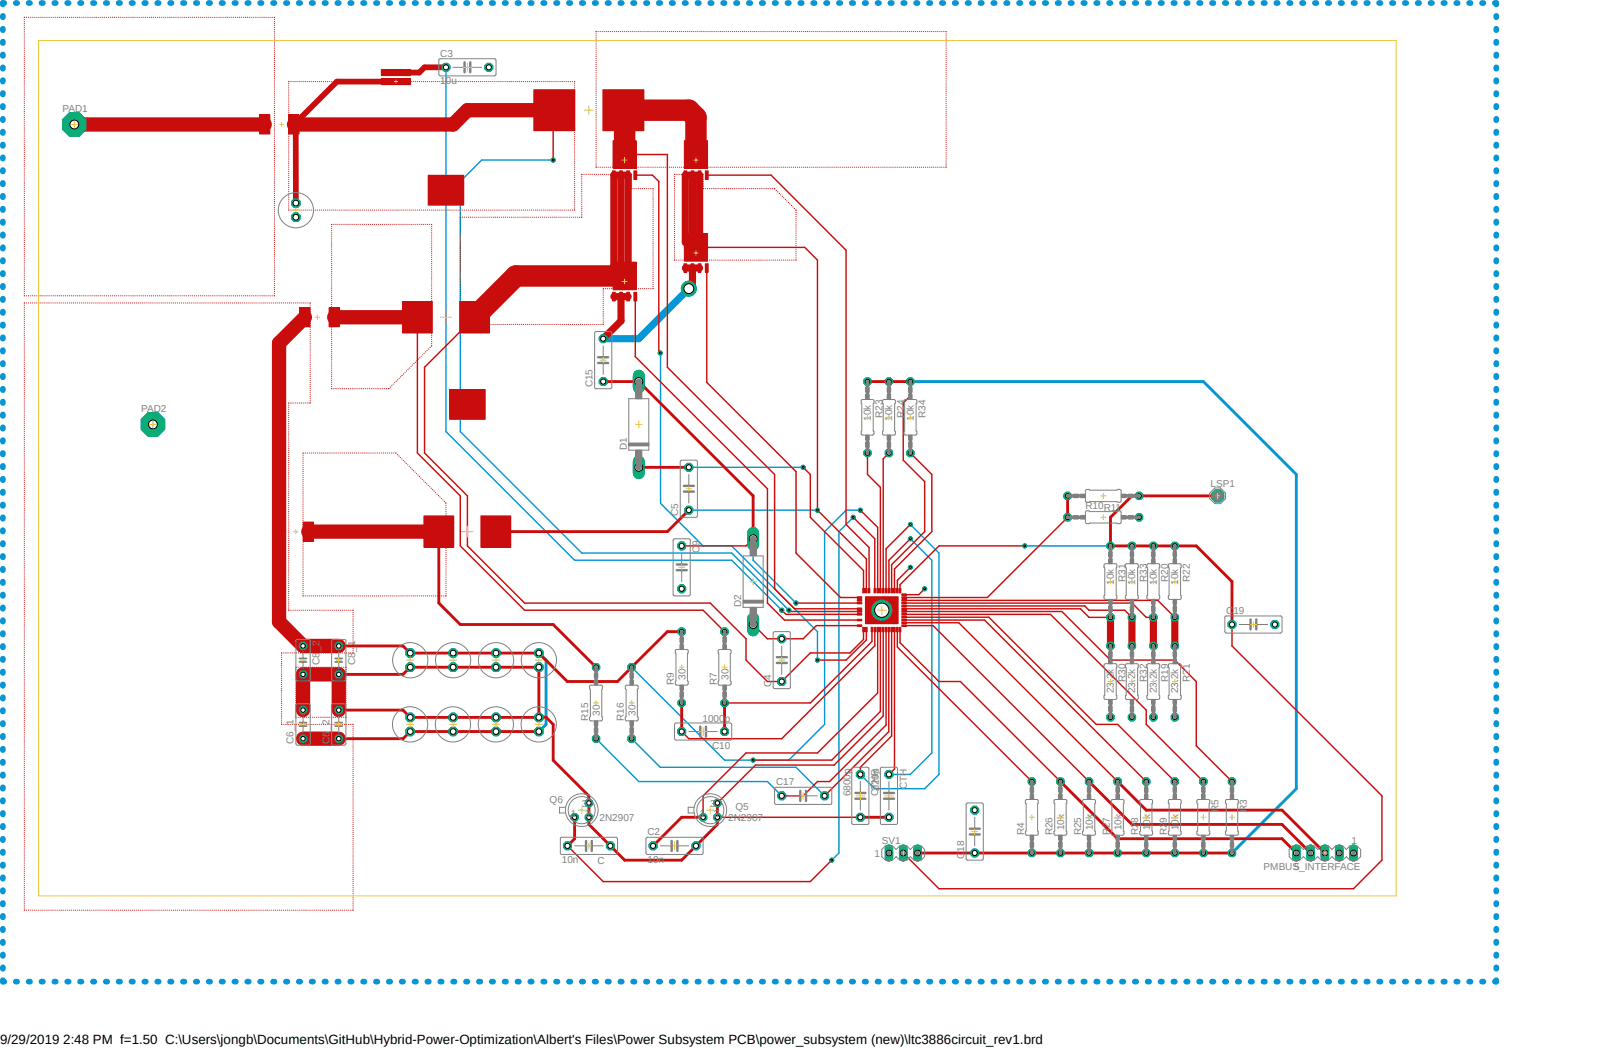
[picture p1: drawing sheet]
<svg xmlns="http://www.w3.org/2000/svg" width="432mm" height="279mm" viewBox="0 0 432 279" stroke-linecap="round" stroke-linejoin="round" font-family="sans-serif">
<defs><g id="words">
<text font-size="3.6" x="0" y="278.4">9/29/2019 2:48 PM f=1.50 C:\Users\jongb\Documents\GitHub\Hybrid-Power-Optimization\Albert's Files\Power Subsystem PCB\power_subsystem (new)\ltc3886circuit_rev1.brd</text>
<g font-size="2.7" fill="#808080">
<text x="117.3" y="15.1">C3</text>
<text x="117.3" y="22.5">10u</text>
<text x="16.7" y="29.9">PAD1</text>
<text x="157.9" y="103.3" transform="rotate(-90 157.9 103.3)">C15</text>
<text x="37.6" y="109.9">PAD2</text>
<text x="232.1" y="112.1" transform="rotate(-90 232.1 112.1)">10k</text>
<text x="235.2" y="111.4" transform="rotate(-90 235.2 111.4)">R23</text>
<text x="237.8" y="112.1" transform="rotate(-90 237.8 112.1)">10k</text>
<text x="241" y="111.4" transform="rotate(-90 241 111.4)">R24</text>
<text x="243.5" y="112.1" transform="rotate(-90 243.5 112.1)">10k</text>
<text x="246.7" y="111.4" transform="rotate(-90 246.7 111.4)">R34</text>
<text x="167" y="120" transform="rotate(-90 167 120)">D1</text>
<text x="322.7" y="129.7">LSP1</text>
<text x="180.8" y="137.5" transform="rotate(-90 180.8 137.5)">C5</text>
<text x="289.3" y="135.8">R10R11</text>
<text x="186.5" y="147.4" transform="rotate(-90 186.5 147.4)">C9</text>
<text x="296.9" y="155.9" transform="rotate(-90 296.9 155.9)">10k</text>
<text x="300" y="155.2" transform="rotate(-90 300 155.2)">R31</text>
<text x="302.6" y="155.9" transform="rotate(-90 302.6 155.9)">10k</text>
<text x="305.7" y="155.2" transform="rotate(-90 305.7 155.2)">R33</text>
<text x="308.3" y="155.9" transform="rotate(-90 308.3 155.9)">10k</text>
<text x="311.4" y="155.2" transform="rotate(-90 311.4 155.2)">R20</text>
<text x="314" y="155.9" transform="rotate(-90 314 155.9)">10k</text>
<text x="317.1" y="155.2" transform="rotate(-90 317.1 155.2)">R22</text>
<text x="197.5" y="161.9" transform="rotate(-90 197.5 161.9)">D2</text>
<text x="326.9" y="163.6">C19</text>
<text x="85.1" y="177.2" transform="rotate(-90 85.1 177.2)">C8_2</text>
<text x="94.7" y="177.2" transform="rotate(-90 94.7 177.2)">C8_1</text>
<text x="179.6" y="182.7" transform="rotate(-90 179.6 182.7)">R9</text>
<text x="182.8" y="181.3" transform="rotate(-90 182.8 181.3)">30</text>
<text x="191.1" y="182.7" transform="rotate(-90 191.1 182.7)">R7</text>
<text x="194.2" y="181.3" transform="rotate(-90 194.2 181.3)">30</text>
<text x="205.5" y="183.2" transform="rotate(-90 205.5 183.2)">C4</text>
<text x="296.9" y="184.8" transform="rotate(-90 296.9 184.8)">23.2k</text>
<text x="300" y="181.8" transform="rotate(-90 300 181.8)">R30</text>
<text x="302.6" y="184.8" transform="rotate(-90 302.6 184.8)">23.2k</text>
<text x="305.7" y="181.8" transform="rotate(-90 305.7 181.8)">R32</text>
<text x="308.3" y="184.8" transform="rotate(-90 308.3 184.8)">23.2k</text>
<text x="311.4" y="181.8" transform="rotate(-90 311.4 181.8)">R19</text>
<text x="314" y="184.8" transform="rotate(-90 314 184.8)">23.2k</text>
<text x="317.1" y="181.8" transform="rotate(-90 317.1 181.8)">R21</text>
<text x="159.9" y="190.8" transform="rotate(-90 159.9 190.8)">30</text>
<text x="169.4" y="190.8" transform="rotate(-90 169.4 190.8)">30</text>
<text x="156.8" y="192.2" transform="rotate(-90 156.8 192.2)">R15</text>
<text x="166.3" y="192.2" transform="rotate(-90 166.3 192.2)">R16</text>
<text x="187.2" y="192.4">1000p</text>
<text x="78.3" y="198.3" transform="rotate(-90 78.3 198.3)">C6_1</text>
<text x="87.8" y="198.3" transform="rotate(-90 87.8 198.3)">C6_2</text>
<text x="189.8" y="199.8">C10</text>
<text x="206.8" y="209.3">C17</text>
<text x="146.5" y="214.1">Q6</text>
<text x="155.1" y="215.1">3</text>
<text x="189.3" y="215.1">3</text>
<text x="196" y="216">Q5</text>
<text x="226.7" y="212.3" transform="rotate(-90 226.7 212.3)">6800p</text>
<text x="234.1" y="212.3" transform="rotate(-90 234.1 212.3)">CTHR</text>
<text x="234.3" y="210.9" transform="rotate(-90 234.3 210.9)">220p</text>
<text x="241.7" y="210.4" transform="rotate(-90 241.7 210.4)">CTH</text>
<text x="152.2" y="217.9">1</text>
<text x="156" y="217.9">2</text>
<text x="159.8" y="218.9">2N2907</text>
<text x="186.5" y="217.9">1</text>
<text x="190.3" y="217.9">2</text>
<text x="194.1" y="218.9">2N2907</text>
<text x="283.7" y="221.3" transform="rotate(-90 283.7 221.3)">10k</text>
<text x="291.3" y="221.3" transform="rotate(-90 291.3 221.3)">10k</text>
<text x="298.9" y="221.3" transform="rotate(-90 298.9 221.3)">10k</text>
<text x="306.5" y="221.3" transform="rotate(-90 306.5 221.3)">10k</text>
<text x="314.2" y="221.3" transform="rotate(-90 314.2 221.3)">10k</text>
<text x="324.7" y="216.5" transform="rotate(-90 324.7 216.5)">R5</text>
<text x="332.4" y="216.5" transform="rotate(-90 332.4 216.5)">R3</text>
<text x="172.6" y="222.7">C2</text>
<text x="235" y="225">SV1</text>
<text x="273" y="222.7" transform="rotate(-90 273 222.7)">R4</text>
<text x="280.5" y="222.7" transform="rotate(-90 280.5 222.7)">R26</text>
<text x="288.2" y="222.7" transform="rotate(-90 288.2 222.7)">R25</text>
<text x="295.8" y="222.7" transform="rotate(-90 295.8 222.7)">R27</text>
<text x="303.4" y="222.7" transform="rotate(-90 303.4 222.7)">R28</text>
<text x="311" y="222.7" transform="rotate(-90 311 222.7)">R29</text>
<text x="360.2" y="225">1</text>
<text x="149.7" y="230.1">10n</text>
<text x="159.3" y="230.3">C</text>
<text x="172.6" y="230.1">10n</text>
<text x="233.1" y="228.4">1</text>
<text x="257" y="228.9" transform="rotate(-90 257 228.9)">C18</text>
<text x="336.8" y="231.8">PMBUS_INTERFACE</text>
<text x="345" y="231.8">5</text>
</g>
</g></defs>
<path d="M0 0l399.7 262.5M399.7 0l-399.7 262.5" fill="none" stroke="#fff" stroke-width=".27"/>
<g fill="none" stroke="#0696d7" stroke-width="1.5">
<path d="M.8 4.2v.4M.8 7.7v.3M.8 11.1v.4M.8 14.5v.4M.8 17.9v.4M1.1 .8h-.3v.4M4.2 .8h.4M7.6 .8h.4M11 .8h.4M14.5 .8h.4M17.9 .8h.4M21.3 .8h.4"/>
<path d="M24.8 .8h.3M28.2 .8h.4M31.6 .8h.4M35.1 .8h.3M38.5 .8h.4M41.9 .8h.4M45.3 .8h.4M48.8 .8h.3M52.2 .8h.4M55.6 .8h.4M59.1 .8h.3M62.5 .8h.4"/>
<path d="M65.9 .8h.4M69.3 .8h.4M72.8 .8h.4M76.2 .8h.4M79.6 .8h.4M83.1 .8h.3M86.5 .8h.4M89.9 .8h.4M93.3 .8h.4M96.8 .8h.4M100.2 .8h.4M103.6 .8h.4"/>
<path d="M107.1 .8h.3M110.5 .8h.4M113.9 .8h.4M117.3 .8h.4M120.8 .8h.4M124.2 .8h.4M127.6 .8h.4M131.1 .8h.3M134.5 .8h.4M137.9 .8h.4M141.4 .8h.3M144.8 .8h.4"/>
<path d="M148.2 .8h.4M151.6 .8h.4M155.1 .8h.3M158.5 .8h.4M161.9 .8h.4M165.4 .8h.3M168.7 .8h.4M172.2 .8h.4M175.6 .8h.4M179 .8h.4M182.5 .8h.3M185.9 .8h.4"/>
<path d="M189.3 .8h.4M192.7 .8h.4M196.2 .8h.4M199.6 .8h.4M203 .8h.4M206.5 .8h.3M209.9 .8h.4M213.3 .8h.4M216.7 .8h.4M220.2 .8h.4M223.6 .8h.4M227 .8h.4"/>
<path d="M230.5 .8h.3M233.9 .8h.4M237.3 .8h.4M240.7 .8h.4M244.2 .8h.4M247.6 .8h.4M251 .8h.4M254.5 .8h.3M257.9 .8h.4M261.3 .8h.4M264.8 .8h.3M268.2 .8h.4"/>
<path d="M271.6 .8h.4M275 .8h.4M278.5 .8h.3M281.9 .8h.4M285.3 .8h.4M288.8 .8h.3M292.2 .8h.4M295.6 .8h.4M299 .8h.4M302.5 .8h.4M305.9 .8h.4M309.3 .8h.4"/>
<path d="M312.8 .8h.3M316.2 .8h.4M319.6 .8h.4M323 .8h.4M326.5 .8h.4M329.9 .8h.4M333.3 .8h.4M336.8 .8h.3M340.2 .8h.4M343.6 .8h.4M347 .8h.4M350.5 .8h.4"/>
<path d="M353.9 .8h.4M357.3 .8h.4M360.8 .8h.3M364.2 .8h.4M367.6 .8h.4M371 .8h.4M374.4 .8h.4M377.9 .8h.3M381.3 .8h.4M384.7 .8h.4M388.2 .8h.3M391.6 .8h.4"/>
<path d="M395 .8h.4M398.4 .8h.4v.4M398.8 4.2v.4M398.8 7.7v.3M398.8 11.1v.4M398.8 14.5v.4M398.8 17.9v.4M.8 21.4v.4M.8 24.8v.4M.8 28.2v.4M.8 31.7v.3M.8 35.1v.4"/>
<path d="M.8 38.5v.4M398.8 21.4v.4M398.8 24.8v.4M398.8 28.2v.4M398.8 31.7v.3M398.8 35.1v.4M398.8 38.5v.4M.8 42v.3M.8 45.3v.4M.8 48.8v.3M.8 52.2v.4M.8 55.6v.4"/>
<path d="M.8 59.1v.3M398.8 42v.3M398.8 45.3v.4M398.8 48.8v.3M398.8 52.2v.4M398.8 55.6v.4M398.8 59.1v.3M.8 62.5v.4M.8 65.9v.4M.8 69.3v.4M.8 72.8v.4M.8 76.2v.4"/>
<path d="M.8 79.6v.4M398.8 62.5v.4M398.8 65.9v.4M398.8 69.3v.4M398.8 72.8v.4M398.8 76.2v.4M398.8 79.6v.4M.8 83.1v.3M.8 86.5v.4M.8 89.9v.4M.8 93.3v.4M.8 96.8v.4"/>
<path d="M398.8 83.1v.3M398.8 86.5v.4M398.8 89.9v.4M398.8 93.3v.4M398.8 96.8v.4M.8 100.2v.4M.8 103.6v.4M.8 107.1v.3M.8 110.5v.4M.8 113.9v.4M.8 117.3v.4M398.8 100.2v.4"/>
<path d="M398.8 103.6v.4M398.8 107.1v.3M398.8 110.5v.4M398.8 113.9v.4M398.8 117.3v.4M.8 120.8v.4M.8 124.2v.4M.8 127.6v.4M.8 131.1v.3M.8 134.5v.4M.8 137.9v.4M398.8 120.8v.4"/>
<path d="M398.8 124.2v.4M398.8 127.6v.4M398.8 131.1v.3M398.8 134.5v.4M398.8 137.9v.4M.8 141.4v.3M.8 144.8v.4M.8 148.2v.4M.8 151.6v.4M.8 155.1v.3M.8 158.5v.4M398.8 141.4v.3"/>
<path d="M398.8 144.8v.4M398.8 148.2v.4M398.8 151.6v.4M398.8 155.1v.3M398.8 158.5v.4M.8 161.9v.4M.8 165.4v.3M.8 168.8v.4M.8 172.2v.4M.8 175.6v.4M.8 179v.4M398.8 161.9v.4"/>
<path d="M398.8 165.4v.3M398.8 168.8v.4M398.8 172.2v.4M398.8 175.6v.4M398.8 179v.4M.8 182.5v.3M.8 185.9v.4M.8 189.3v.4M.8 192.7v.4M.8 196.2v.4M.8 199.6v.4M398.8 182.5v.3"/>
<path d="M398.8 185.9v.4M398.8 189.3v.4M398.8 192.7v.4M398.8 196.2v.4M398.8 199.6v.4M.8 203v.4M.8 206.5v.3M.8 209.9v.4M.8 213.3v.4M.8 216.7v.4M398.8 203v.4M398.8 206.5v.3"/>
<path d="M398.8 209.9v.4M398.8 213.3v.4M398.8 216.7v.4M.8 220.2v.4M.8 223.6v.4M.8 227v.4M.8 230.5v.3M.8 233.9v.4M.8 237.3v.4M398.8 220.2v.4M398.8 223.6v.4M398.8 227v.4"/>
<path d="M398.8 230.5v.3M398.8 233.9v.4M398.8 237.3v.4M.8 240.7v.4M.8 244.2v.4M.8 247.6v.4M.8 251v.4M.8 254.5v.3M.8 257.9v.4M398.8 240.7v.4M398.8 244.2v.4M398.8 247.6v.4"/>
<path d="M398.8 251v.4M398.8 254.5v.3M398.8 257.9v.4M.8 261.3v.4h.3M4.2 261.7h.4M7.6 261.7h.4M11 261.7h.4M14.5 261.7h.4M17.9 261.7h.4M21.3 261.7h.4M24.8 261.7h.3M28.2 261.7h.4"/>
<path d="M31.6 261.7h.4M35.1 261.7h.3M38.5 261.7h.4M41.9 261.7h.4M45.3 261.7h.4M48.8 261.7h.3M52.2 261.7h.4M55.6 261.7h.4M59.1 261.7h.3M62.5 261.7h.4M65.9 261.7h.4M69.3 261.7h.4"/>
<path d="M72.8 261.7h.4M76.2 261.7h.4M79.6 261.7h.4M83.1 261.7h.3M86.5 261.7h.4M89.9 261.7h.4M93.3 261.7h.4M96.8 261.7h.4M100.2 261.7h.4M103.6 261.7h.4M107.1 261.7h.3M110.5 261.7h.4"/>
<path d="M113.9 261.7h.4M117.3 261.7h.4M120.8 261.7h.4M124.2 261.7h.4M127.6 261.7h.4M131.1 261.7h.3M134.5 261.7h.4M137.9 261.7h.4M141.4 261.7h.3M144.8 261.7h.4M148.2 261.7h.4M151.6 261.7h.4"/>
<path d="M155.1 261.7h.3M158.5 261.7h.4M161.9 261.7h.4M165.4 261.7h.3M168.7 261.7h.4M172.2 261.7h.4M175.6 261.7h.4M179 261.7h.4M182.5 261.7h.3M185.9 261.7h.4M189.3 261.7h.4M192.7 261.7h.4"/>
<path d="M196.2 261.7h.4M199.6 261.7h.4M203 261.7h.4M206.5 261.7h.3M209.9 261.7h.4M213.3 261.7h.4M216.7 261.7h.4M220.2 261.7h.4M223.6 261.7h.4M227 261.7h.4M230.5 261.7h.3M233.9 261.7h.4"/>
<path d="M237.3 261.7h.4M240.7 261.7h.4M244.2 261.7h.4M247.6 261.7h.4M251 261.7h.4M254.5 261.7h.3M257.9 261.7h.4M261.3 261.7h.4M264.8 261.7h.3M268.2 261.7h.4M271.6 261.7h.4M275 261.7h.4"/>
<path d="M278.5 261.7h.3M281.9 261.7h.4M285.3 261.7h.4M288.8 261.7h.3M292.2 261.7h.4M295.6 261.7h.4M299 261.7h.4M302.5 261.7h.4M305.9 261.7h.4M309.3 261.7h.4M312.8 261.7h.3M316.2 261.7h.4"/>
<path d="M319.6 261.7h.4M323 261.7h.4M326.5 261.7h.4M329.9 261.7h.4M333.3 261.7h.4M336.8 261.7h.3M340.2 261.7h.4M343.6 261.7h.4M347 261.7h.4M350.5 261.7h.4M353.9 261.7h.4M357.3 261.7h.4"/>
<path d="M360.8 261.7h.3M364.2 261.7h.4M367.6 261.7h.4M371 261.7h.4M374.4 261.7h.4M377.9 261.7h.3M381.3 261.7h.4M384.7 261.7h.4M388.2 261.7h.3M391.6 261.7h.4M395 261.7h.4M398.8 261.3v.4h-.4"/>
</g>
<path d="M183.6 77l-13.3 13.3h-9.5" fill="none" stroke="#0696d7" stroke-width="1.9"/>
<g fill="none" stroke="#0696d7" stroke-width=".38">
<path d="M118.9 17.9v97.2l34.3 34.3h41.8l13.4 13.3M147.4 42.7h-19l-5.7 5.7v66.7l32.4 32.3h39.9l15.3 15.3M176 94.1l.1 40.1 11.3 11.3h7.6l22.9 22.9v7.6M183.6 136h34.3M183.6 124.6h30.5M227.4 137.9l-3.8 3.8v85.7l-1.9 1.9M229.3 136h-3.8l-5.7 5.7v51.4l-9.5 9.5h-17.2l-24.7-24.7M242.7 139.8l7.6 7.6v59.1l-3.8 3.8h-13.4l-3.8-3.8M200.7 143.6v5.8l11.5 11.4M242.7 143.6l5.7 5.8v51.3l-5.7 5.8h-5.8M273.1 145.5h22.9M158.9 196.9l11.4 11.5h34.3l3.8 3.8"/>
<path d="M168.4 196.9l7.6 7.7h36.2l7.6 7.6"/>
</g>
<path d="M242.7 101.7h78.1l24.7 24.8v83.8l-17.1 17.1M143.6 174.1l1.9 1.9M145.5 176h.1M145.5 176v17.1l-1.9 1.9" fill="none" stroke="#0696d7" stroke-width=".76"/>
<circle cx="151.3" cy="225.5" r="1.14" fill="#0dab76"/>
<circle cx="151.3" cy="225.5" r="1.14" fill="none" stroke="#0dab76" stroke-width=".27"/>
<circle cx="151.3" cy="225.5" r=".68" fill="#fff"/>
<circle cx="151.3" cy="225.5" r=".68" fill="none" stroke="#000" stroke-width=".27"/>
<circle cx="162.7" cy="225.5" r="1.14" fill="#0dab76"/>
<circle cx="162.7" cy="225.5" r="1.14" fill="none" stroke="#0dab76" stroke-width=".27"/>
<circle cx="162.7" cy="225.5" r=".68" fill="#fff"/>
<circle cx="162.7" cy="225.5" r=".68" fill="none" stroke="#000" stroke-width=".27"/>
<circle cx="193.1" cy="195" r="1.14" fill="#0dab76"/>
<circle cx="193.1" cy="195" r="1.14" fill="none" stroke="#0dab76" stroke-width=".27"/>
<circle cx="193.1" cy="195" r=".68" fill="#fff"/>
<circle cx="193.1" cy="195" r=".68" fill="none" stroke="#000" stroke-width=".27"/>
<circle cx="181.7" cy="195" r="1.14" fill="#0dab76"/>
<circle cx="181.7" cy="195" r="1.14" fill="none" stroke="#0dab76" stroke-width=".27"/>
<circle cx="181.7" cy="195" r=".68" fill="#fff"/>
<circle cx="181.7" cy="195" r=".68" fill="none" stroke="#000" stroke-width=".27"/>
<circle cx="160.8" cy="101.7" r="1.14" fill="#0dab76"/>
<circle cx="160.8" cy="101.7" r="1.14" fill="none" stroke="#0dab76" stroke-width=".27"/>
<circle cx="160.8" cy="101.7" r=".68" fill="#fff"/>
<circle cx="160.8" cy="101.7" r=".68" fill="none" stroke="#000" stroke-width=".27"/>
<circle cx="160.8" cy="90.3" r="1.14" fill="#0dab76"/>
<circle cx="160.8" cy="90.3" r="1.14" fill="none" stroke="#0dab76" stroke-width=".27"/>
<circle cx="160.8" cy="90.3" r=".68" fill="#fff"/>
<circle cx="160.8" cy="90.3" r=".68" fill="none" stroke="#000" stroke-width=".27"/>
<circle cx="208.4" cy="212.2" r="1.14" fill="#0dab76"/>
<circle cx="208.4" cy="212.2" r="1.14" fill="none" stroke="#0dab76" stroke-width=".27"/>
<circle cx="208.4" cy="212.2" r=".68" fill="#fff"/>
<circle cx="208.4" cy="212.2" r=".68" fill="none" stroke="#000" stroke-width=".27"/>
<circle cx="219.8" cy="212.2" r="1.14" fill="#0dab76"/>
<circle cx="219.8" cy="212.2" r="1.14" fill="none" stroke="#0dab76" stroke-width=".27"/>
<circle cx="219.8" cy="212.2" r=".68" fill="#fff"/>
<circle cx="219.8" cy="212.2" r=".68" fill="none" stroke="#000" stroke-width=".27"/>
<circle cx="259.8" cy="227.4" r="1.14" fill="#0dab76"/>
<circle cx="259.8" cy="227.4" r="1.14" fill="none" stroke="#0dab76" stroke-width=".27"/>
<circle cx="259.8" cy="227.4" r=".68" fill="#fff"/>
<circle cx="259.8" cy="227.4" r=".68" fill="none" stroke="#000" stroke-width=".27"/>
<circle cx="259.8" cy="216" r="1.14" fill="#0dab76"/>
<circle cx="259.8" cy="216" r="1.14" fill="none" stroke="#0dab76" stroke-width=".27"/>
<circle cx="259.8" cy="216" r=".68" fill="#fff"/>
<circle cx="259.8" cy="216" r=".68" fill="none" stroke="#000" stroke-width=".27"/>
<circle cx="328.4" cy="166.5" r="1.14" fill="#0dab76"/>
<circle cx="328.4" cy="166.5" r="1.14" fill="none" stroke="#0dab76" stroke-width=".27"/>
<circle cx="328.4" cy="166.5" r=".68" fill="#fff"/>
<circle cx="328.4" cy="166.5" r=".68" fill="none" stroke="#000" stroke-width=".27"/>
<circle cx="339.8" cy="166.5" r="1.14" fill="#0dab76"/>
<circle cx="339.8" cy="166.5" r="1.14" fill="none" stroke="#0dab76" stroke-width=".27"/>
<circle cx="339.8" cy="166.5" r=".68" fill="#fff"/>
<circle cx="339.8" cy="166.5" r=".68" fill="none" stroke="#000" stroke-width=".27"/>
<circle cx="174.1" cy="225.5" r="1.14" fill="#0dab76"/>
<circle cx="174.1" cy="225.5" r="1.14" fill="none" stroke="#0dab76" stroke-width=".27"/>
<circle cx="174.1" cy="225.5" r=".68" fill="#fff"/>
<circle cx="174.1" cy="225.5" r=".68" fill="none" stroke="#000" stroke-width=".27"/>
<circle cx="185.5" cy="225.5" r="1.14" fill="#0dab76"/>
<circle cx="185.5" cy="225.5" r="1.14" fill="none" stroke="#0dab76" stroke-width=".27"/>
<circle cx="185.5" cy="225.5" r=".68" fill="#fff"/>
<circle cx="185.5" cy="225.5" r=".68" fill="none" stroke="#000" stroke-width=".27"/>
<circle cx="118.9" cy="17.9" r="1.14" fill="#0dab76"/>
<circle cx="118.9" cy="17.9" r="1.14" fill="none" stroke="#0dab76" stroke-width=".27"/>
<circle cx="118.9" cy="17.9" r=".68" fill="#fff"/>
<circle cx="118.9" cy="17.9" r=".68" fill="none" stroke="#000" stroke-width=".27"/>
<circle cx="130.3" cy="17.9" r="1.14" fill="#0dab76"/>
<circle cx="130.3" cy="17.9" r="1.14" fill="none" stroke="#0dab76" stroke-width=".27"/>
<circle cx="130.3" cy="17.9" r=".68" fill="#fff"/>
<circle cx="130.3" cy="17.9" r=".68" fill="none" stroke="#000" stroke-width=".27"/>
<circle cx="208.4" cy="181.7" r="1.14" fill="#0dab76"/>
<circle cx="208.4" cy="181.7" r="1.14" fill="none" stroke="#0dab76" stroke-width=".27"/>
<circle cx="208.4" cy="181.7" r=".68" fill="#fff"/>
<circle cx="208.4" cy="181.7" r=".68" fill="none" stroke="#000" stroke-width=".27"/>
<circle cx="208.4" cy="170.3" r="1.14" fill="#0dab76"/>
<circle cx="208.4" cy="170.3" r="1.14" fill="none" stroke="#0dab76" stroke-width=".27"/>
<circle cx="208.4" cy="170.3" r=".68" fill="#fff"/>
<circle cx="208.4" cy="170.3" r=".68" fill="none" stroke="#000" stroke-width=".27"/>
<circle cx="183.6" cy="136" r="1.14" fill="#0dab76"/>
<circle cx="183.6" cy="136" r="1.14" fill="none" stroke="#0dab76" stroke-width=".27"/>
<circle cx="183.6" cy="136" r=".68" fill="#fff"/>
<circle cx="183.6" cy="136" r=".68" fill="none" stroke="#000" stroke-width=".27"/>
<circle cx="183.6" cy="124.6" r="1.14" fill="#0dab76"/>
<circle cx="183.6" cy="124.6" r="1.14" fill="none" stroke="#0dab76" stroke-width=".27"/>
<circle cx="183.6" cy="124.6" r=".68" fill="#fff"/>
<circle cx="183.6" cy="124.6" r=".68" fill="none" stroke="#000" stroke-width=".27"/>
<circle cx="80.8" cy="196.9" r="1.06" fill="#0dab76"/>
<circle cx="80.8" cy="196.9" r="1.06" fill="none" stroke="#0dab76" stroke-width=".27"/>
<circle cx="80.8" cy="196.9" r=".6" fill="#fff"/>
<circle cx="80.8" cy="196.9" r=".6" fill="none" stroke="#000" stroke-width=".27"/>
<circle cx="80.8" cy="189.3" r="1.06" fill="#0dab76"/>
<circle cx="80.8" cy="189.3" r="1.06" fill="none" stroke="#0dab76" stroke-width=".27"/>
<circle cx="80.8" cy="189.3" r=".6" fill="#fff"/>
<circle cx="80.8" cy="189.3" r=".6" fill="none" stroke="#000" stroke-width=".27"/>
<circle cx="90.3" cy="196.9" r="1.06" fill="#0dab76"/>
<circle cx="90.3" cy="196.9" r="1.06" fill="none" stroke="#0dab76" stroke-width=".27"/>
<circle cx="90.3" cy="196.9" r=".6" fill="#fff"/>
<circle cx="90.3" cy="196.9" r=".6" fill="none" stroke="#000" stroke-width=".27"/>
<circle cx="90.3" cy="189.3" r="1.06" fill="#0dab76"/>
<circle cx="90.3" cy="189.3" r="1.06" fill="none" stroke="#0dab76" stroke-width=".27"/>
<circle cx="90.3" cy="189.3" r=".6" fill="#fff"/>
<circle cx="90.3" cy="189.3" r=".6" fill="none" stroke="#000" stroke-width=".27"/>
<circle cx="90.3" cy="172.2" r="1.06" fill="#0dab76"/>
<circle cx="90.3" cy="172.2" r="1.06" fill="none" stroke="#0dab76" stroke-width=".27"/>
<circle cx="90.3" cy="172.2" r=".6" fill="#fff"/>
<circle cx="90.3" cy="172.2" r=".6" fill="none" stroke="#000" stroke-width=".27"/>
<circle cx="90.3" cy="179.8" r="1.06" fill="#0dab76"/>
<circle cx="90.3" cy="179.8" r="1.06" fill="none" stroke="#0dab76" stroke-width=".27"/>
<circle cx="90.3" cy="179.8" r=".6" fill="#fff"/>
<circle cx="90.3" cy="179.8" r=".6" fill="none" stroke="#000" stroke-width=".27"/>
<circle cx="80.8" cy="172.2" r="1.06" fill="#0dab76"/>
<circle cx="80.8" cy="172.2" r="1.06" fill="none" stroke="#0dab76" stroke-width=".27"/>
<circle cx="80.8" cy="172.2" r=".6" fill="#fff"/>
<circle cx="80.8" cy="172.2" r=".6" fill="none" stroke="#000" stroke-width=".27"/>
<circle cx="80.8" cy="179.8" r="1.06" fill="#0dab76"/>
<circle cx="80.8" cy="179.8" r="1.06" fill="none" stroke="#0dab76" stroke-width=".27"/>
<circle cx="80.8" cy="179.8" r=".6" fill="#fff"/>
<circle cx="80.8" cy="179.8" r=".6" fill="none" stroke="#000" stroke-width=".27"/>
<circle cx="181.7" cy="145.5" r="1.14" fill="#0dab76"/>
<circle cx="181.7" cy="145.5" r="1.14" fill="none" stroke="#0dab76" stroke-width=".27"/>
<circle cx="181.7" cy="145.5" r=".68" fill="#fff"/>
<circle cx="181.7" cy="145.5" r=".68" fill="none" stroke="#000" stroke-width=".27"/>
<circle cx="181.7" cy="157" r="1.14" fill="#0dab76"/>
<circle cx="181.7" cy="157" r="1.14" fill="none" stroke="#0dab76" stroke-width=".27"/>
<circle cx="181.7" cy="157" r=".68" fill="#fff"/>
<circle cx="181.7" cy="157" r=".68" fill="none" stroke="#000" stroke-width=".27"/>
<circle cx="236.9" cy="206.5" r="1.14" fill="#0dab76"/>
<circle cx="236.9" cy="206.5" r="1.14" fill="none" stroke="#0dab76" stroke-width=".27"/>
<circle cx="236.9" cy="206.5" r=".68" fill="#fff"/>
<circle cx="236.9" cy="206.5" r=".68" fill="none" stroke="#000" stroke-width=".27"/>
<circle cx="236.9" cy="217.9" r="1.14" fill="#0dab76"/>
<circle cx="236.9" cy="217.9" r="1.14" fill="none" stroke="#0dab76" stroke-width=".27"/>
<circle cx="236.9" cy="217.9" r=".68" fill="#fff"/>
<circle cx="236.9" cy="217.9" r=".68" fill="none" stroke="#000" stroke-width=".27"/>
<circle cx="229.3" cy="206.5" r="1.14" fill="#0dab76"/>
<circle cx="229.3" cy="206.5" r="1.14" fill="none" stroke="#0dab76" stroke-width=".27"/>
<circle cx="229.3" cy="206.5" r=".68" fill="#fff"/>
<circle cx="229.3" cy="206.5" r=".68" fill="none" stroke="#000" stroke-width=".27"/>
<circle cx="229.3" cy="217.9" r="1.14" fill="#0dab76"/>
<circle cx="229.3" cy="217.9" r="1.14" fill="none" stroke="#0dab76" stroke-width=".27"/>
<circle cx="229.3" cy="217.9" r=".68" fill="#fff"/>
<circle cx="229.3" cy="217.9" r=".68" fill="none" stroke="#000" stroke-width=".27"/>
<circle cx="19.8" cy="33.2" r="3.4" fill="#0dab76"/>
<circle cx="19.8" cy="33.2" r="3.4" fill="none" stroke="#0dab76" stroke-width=".27"/>
<circle cx="19.8" cy="33.2" r="1.18" fill="#fff"/>
<circle cx="19.8" cy="33.2" r="1.18" fill="none" stroke="#000" stroke-width=".27"/>
<circle cx="40.8" cy="113.2" r="3.4" fill="#0dab76"/>
<circle cx="40.8" cy="113.2" r="3.4" fill="none" stroke="#0dab76" stroke-width=".27"/>
<circle cx="40.8" cy="113.2" r="1.18" fill="#fff"/>
<circle cx="40.8" cy="113.2" r="1.18" fill="none" stroke="#000" stroke-width=".27"/>
<path d="M360.8 226.3v2.3" fill="none" stroke="#0dab76" stroke-width="2.3"/>
<circle cx="360.8" cy="227.4" r=".76" fill="#fff"/>
<circle cx="360.8" cy="227.4" r=".76" fill="none" stroke="#000" stroke-width=".27"/>
<path d="M357 226.3v2.3" fill="none" stroke="#0dab76" stroke-width="2.3"/>
<circle cx="357" cy="227.4" r=".76" fill="#fff"/>
<circle cx="357" cy="227.4" r=".76" fill="none" stroke="#000" stroke-width=".27"/>
<path d="M353.1 226.3v2.3" fill="none" stroke="#0dab76" stroke-width="2.3"/>
<circle cx="353.1" cy="227.4" r=".76" fill="#fff"/>
<circle cx="353.1" cy="227.4" r=".76" fill="none" stroke="#000" stroke-width=".27"/>
<path d="M349.3 226.3v2.3" fill="none" stroke="#0dab76" stroke-width="2.3"/>
<circle cx="349.3" cy="227.4" r=".76" fill="#fff"/>
<circle cx="349.3" cy="227.4" r=".76" fill="none" stroke="#000" stroke-width=".27"/>
<path d="M345.5 226.3v2.3" fill="none" stroke="#0dab76" stroke-width="2.3"/>
<circle cx="345.5" cy="227.4" r=".76" fill="#fff"/>
<circle cx="345.5" cy="227.4" r=".76" fill="none" stroke="#000" stroke-width=".27"/>
<circle cx="187.4" cy="217.9" r="1.06" fill="#0dab76"/>
<circle cx="187.4" cy="217.9" r="1.06" fill="none" stroke="#0dab76" stroke-width=".27"/>
<circle cx="187.4" cy="217.9" r=".6" fill="#fff"/>
<circle cx="187.4" cy="217.9" r=".6" fill="none" stroke="#000" stroke-width=".27"/>
<circle cx="191.2" cy="217.9" r="1.06" fill="#0dab76"/>
<circle cx="191.2" cy="217.9" r="1.06" fill="none" stroke="#0dab76" stroke-width=".27"/>
<circle cx="191.2" cy="217.9" r=".6" fill="#fff"/>
<circle cx="191.2" cy="217.9" r=".6" fill="none" stroke="#000" stroke-width=".27"/>
<circle cx="191.2" cy="214.1" r="1.06" fill="#0dab76"/>
<circle cx="191.2" cy="214.1" r="1.06" fill="none" stroke="#0dab76" stroke-width=".27"/>
<circle cx="191.2" cy="214.1" r=".6" fill="#fff"/>
<circle cx="191.2" cy="214.1" r=".6" fill="none" stroke="#000" stroke-width=".27"/>
<circle cx="153.2" cy="217.9" r="1.06" fill="#0dab76"/>
<circle cx="153.2" cy="217.9" r="1.06" fill="none" stroke="#0dab76" stroke-width=".27"/>
<circle cx="153.2" cy="217.9" r=".6" fill="#fff"/>
<circle cx="153.2" cy="217.9" r=".6" fill="none" stroke="#000" stroke-width=".27"/>
<circle cx="157" cy="217.9" r="1.06" fill="#0dab76"/>
<circle cx="157" cy="217.9" r="1.06" fill="none" stroke="#0dab76" stroke-width=".27"/>
<circle cx="157" cy="217.9" r=".6" fill="#fff"/>
<circle cx="157" cy="217.9" r=".6" fill="none" stroke="#000" stroke-width=".27"/>
<circle cx="157" cy="214.1" r="1.06" fill="#0dab76"/>
<circle cx="157" cy="214.1" r="1.06" fill="none" stroke="#0dab76" stroke-width=".27"/>
<circle cx="157" cy="214.1" r=".6" fill="#fff"/>
<circle cx="157" cy="214.1" r=".6" fill="none" stroke="#000" stroke-width=".27"/>
<circle cx="284.6" cy="137.9" r="1.06" fill="#0dab76"/>
<circle cx="284.6" cy="137.9" r="1.06" fill="none" stroke="#0dab76" stroke-width=".27"/>
<circle cx="284.6" cy="137.9" r=".6" fill="#fff"/>
<circle cx="284.6" cy="137.9" r=".6" fill="none" stroke="#000" stroke-width=".27"/>
<circle cx="303.6" cy="137.9" r="1.06" fill="#0dab76"/>
<circle cx="303.6" cy="137.9" r="1.06" fill="none" stroke="#0dab76" stroke-width=".27"/>
<circle cx="303.6" cy="137.9" r=".6" fill="#fff"/>
<circle cx="303.6" cy="137.9" r=".6" fill="none" stroke="#000" stroke-width=".27"/>
<circle cx="303.6" cy="132.2" r="1.06" fill="#0dab76"/>
<circle cx="303.6" cy="132.2" r="1.06" fill="none" stroke="#0dab76" stroke-width=".27"/>
<circle cx="303.6" cy="132.2" r=".6" fill="#fff"/>
<circle cx="303.6" cy="132.2" r=".6" fill="none" stroke="#000" stroke-width=".27"/>
<circle cx="284.6" cy="132.2" r="1.06" fill="#0dab76"/>
<circle cx="284.6" cy="132.2" r="1.06" fill="none" stroke="#0dab76" stroke-width=".27"/>
<circle cx="284.6" cy="132.2" r=".6" fill="#fff"/>
<circle cx="284.6" cy="132.2" r=".6" fill="none" stroke="#000" stroke-width=".27"/>
<circle cx="158.9" cy="196.9" r="1.06" fill="#0dab76"/>
<circle cx="158.9" cy="196.9" r="1.06" fill="none" stroke="#0dab76" stroke-width=".27"/>
<circle cx="158.9" cy="196.9" r=".6" fill="#fff"/>
<circle cx="158.9" cy="196.9" r=".6" fill="none" stroke="#000" stroke-width=".27"/>
<circle cx="158.9" cy="177.9" r="1.06" fill="#0dab76"/>
<circle cx="158.9" cy="177.9" r="1.06" fill="none" stroke="#0dab76" stroke-width=".27"/>
<circle cx="158.9" cy="177.9" r=".6" fill="#fff"/>
<circle cx="158.9" cy="177.9" r=".6" fill="none" stroke="#000" stroke-width=".27"/>
<circle cx="168.4" cy="196.9" r="1.06" fill="#0dab76"/>
<circle cx="168.4" cy="196.9" r="1.06" fill="none" stroke="#0dab76" stroke-width=".27"/>
<circle cx="168.4" cy="196.9" r=".6" fill="#fff"/>
<circle cx="168.4" cy="196.9" r=".6" fill="none" stroke="#000" stroke-width=".27"/>
<circle cx="168.4" cy="177.9" r="1.06" fill="#0dab76"/>
<circle cx="168.4" cy="177.9" r="1.06" fill="none" stroke="#0dab76" stroke-width=".27"/>
<circle cx="168.4" cy="177.9" r=".6" fill="#fff"/>
<circle cx="168.4" cy="177.9" r=".6" fill="none" stroke="#000" stroke-width=".27"/>
<circle cx="307.4" cy="172.2" r="1.06" fill="#0dab76"/>
<circle cx="307.4" cy="172.2" r="1.06" fill="none" stroke="#0dab76" stroke-width=".27"/>
<circle cx="307.4" cy="172.2" r=".6" fill="#fff"/>
<circle cx="307.4" cy="172.2" r=".6" fill="none" stroke="#000" stroke-width=".27"/>
<circle cx="307.4" cy="191.2" r="1.06" fill="#0dab76"/>
<circle cx="307.4" cy="191.2" r="1.06" fill="none" stroke="#0dab76" stroke-width=".27"/>
<circle cx="307.4" cy="191.2" r=".6" fill="#fff"/>
<circle cx="307.4" cy="191.2" r=".6" fill="none" stroke="#000" stroke-width=".27"/>
<circle cx="307.4" cy="145.5" r="1.06" fill="#0dab76"/>
<circle cx="307.4" cy="145.5" r="1.06" fill="none" stroke="#0dab76" stroke-width=".27"/>
<circle cx="307.4" cy="145.5" r=".6" fill="#fff"/>
<circle cx="307.4" cy="145.5" r=".6" fill="none" stroke="#000" stroke-width=".27"/>
<circle cx="307.4" cy="164.6" r="1.06" fill="#0dab76"/>
<circle cx="307.4" cy="164.6" r="1.06" fill="none" stroke="#0dab76" stroke-width=".27"/>
<circle cx="307.4" cy="164.6" r=".6" fill="#fff"/>
<circle cx="307.4" cy="164.6" r=".6" fill="none" stroke="#000" stroke-width=".27"/>
<circle cx="313.1" cy="172.2" r="1.06" fill="#0dab76"/>
<circle cx="313.1" cy="172.2" r="1.06" fill="none" stroke="#0dab76" stroke-width=".27"/>
<circle cx="313.1" cy="172.2" r=".6" fill="#fff"/>
<circle cx="313.1" cy="172.2" r=".6" fill="none" stroke="#000" stroke-width=".27"/>
<circle cx="313.1" cy="191.2" r="1.06" fill="#0dab76"/>
<circle cx="313.1" cy="191.2" r="1.06" fill="none" stroke="#0dab76" stroke-width=".27"/>
<circle cx="313.1" cy="191.2" r=".6" fill="#fff"/>
<circle cx="313.1" cy="191.2" r=".6" fill="none" stroke="#000" stroke-width=".27"/>
<circle cx="313.1" cy="145.5" r="1.06" fill="#0dab76"/>
<circle cx="313.1" cy="145.5" r="1.06" fill="none" stroke="#0dab76" stroke-width=".27"/>
<circle cx="313.1" cy="145.5" r=".6" fill="#fff"/>
<circle cx="313.1" cy="145.5" r=".6" fill="none" stroke="#000" stroke-width=".27"/>
<circle cx="313.1" cy="164.6" r="1.06" fill="#0dab76"/>
<circle cx="313.1" cy="164.6" r="1.06" fill="none" stroke="#0dab76" stroke-width=".27"/>
<circle cx="313.1" cy="164.6" r=".6" fill="#fff"/>
<circle cx="313.1" cy="164.6" r=".6" fill="none" stroke="#000" stroke-width=".27"/>
<circle cx="231.2" cy="101.7" r="1.06" fill="#0dab76"/>
<circle cx="231.2" cy="101.7" r="1.06" fill="none" stroke="#0dab76" stroke-width=".27"/>
<circle cx="231.2" cy="101.7" r=".6" fill="#fff"/>
<circle cx="231.2" cy="101.7" r=".6" fill="none" stroke="#000" stroke-width=".27"/>
<circle cx="231.2" cy="120.8" r="1.06" fill="#0dab76"/>
<circle cx="231.2" cy="120.8" r="1.06" fill="none" stroke="#0dab76" stroke-width=".27"/>
<circle cx="231.2" cy="120.8" r=".6" fill="#fff"/>
<circle cx="231.2" cy="120.8" r=".6" fill="none" stroke="#000" stroke-width=".27"/>
<circle cx="236.9" cy="101.7" r="1.06" fill="#0dab76"/>
<circle cx="236.9" cy="101.7" r="1.06" fill="none" stroke="#0dab76" stroke-width=".27"/>
<circle cx="236.9" cy="101.7" r=".6" fill="#fff"/>
<circle cx="236.9" cy="101.7" r=".6" fill="none" stroke="#000" stroke-width=".27"/>
<circle cx="236.9" cy="120.8" r="1.06" fill="#0dab76"/>
<circle cx="236.9" cy="120.8" r="1.06" fill="none" stroke="#0dab76" stroke-width=".27"/>
<circle cx="236.9" cy="120.8" r=".6" fill="#fff"/>
<circle cx="236.9" cy="120.8" r=".6" fill="none" stroke="#000" stroke-width=".27"/>
<circle cx="290.3" cy="227.4" r="1.06" fill="#0dab76"/>
<circle cx="290.3" cy="227.4" r="1.06" fill="none" stroke="#0dab76" stroke-width=".27"/>
<circle cx="290.3" cy="227.4" r=".6" fill="#fff"/>
<circle cx="290.3" cy="227.4" r=".6" fill="none" stroke="#000" stroke-width=".27"/>
<circle cx="290.3" cy="208.4" r="1.06" fill="#0dab76"/>
<circle cx="290.3" cy="208.4" r="1.06" fill="none" stroke="#0dab76" stroke-width=".27"/>
<circle cx="290.3" cy="208.4" r=".6" fill="#fff"/>
<circle cx="290.3" cy="208.4" r=".6" fill="none" stroke="#000" stroke-width=".27"/>
<circle cx="282.7" cy="227.4" r="1.06" fill="#0dab76"/>
<circle cx="282.7" cy="227.4" r="1.06" fill="none" stroke="#0dab76" stroke-width=".27"/>
<circle cx="282.7" cy="227.4" r=".6" fill="#fff"/>
<circle cx="282.7" cy="227.4" r=".6" fill="none" stroke="#000" stroke-width=".27"/>
<circle cx="282.7" cy="208.4" r="1.06" fill="#0dab76"/>
<circle cx="282.7" cy="208.4" r="1.06" fill="none" stroke="#0dab76" stroke-width=".27"/>
<circle cx="282.7" cy="208.4" r=".6" fill="#fff"/>
<circle cx="282.7" cy="208.4" r=".6" fill="none" stroke="#000" stroke-width=".27"/>
<circle cx="297.9" cy="227.4" r="1.06" fill="#0dab76"/>
<circle cx="297.9" cy="227.4" r="1.06" fill="none" stroke="#0dab76" stroke-width=".27"/>
<circle cx="297.9" cy="227.4" r=".6" fill="#fff"/>
<circle cx="297.9" cy="227.4" r=".6" fill="none" stroke="#000" stroke-width=".27"/>
<circle cx="297.9" cy="208.4" r="1.06" fill="#0dab76"/>
<circle cx="297.9" cy="208.4" r="1.06" fill="none" stroke="#0dab76" stroke-width=".27"/>
<circle cx="297.9" cy="208.4" r=".6" fill="#fff"/>
<circle cx="297.9" cy="208.4" r=".6" fill="none" stroke="#000" stroke-width=".27"/>
<circle cx="305.5" cy="227.4" r="1.06" fill="#0dab76"/>
<circle cx="305.5" cy="227.4" r="1.06" fill="none" stroke="#0dab76" stroke-width=".27"/>
<circle cx="305.5" cy="227.4" r=".6" fill="#fff"/>
<circle cx="305.5" cy="227.4" r=".6" fill="none" stroke="#000" stroke-width=".27"/>
<circle cx="305.5" cy="208.4" r="1.06" fill="#0dab76"/>
<circle cx="305.5" cy="208.4" r="1.06" fill="none" stroke="#0dab76" stroke-width=".27"/>
<circle cx="305.5" cy="208.4" r=".6" fill="#fff"/>
<circle cx="305.5" cy="208.4" r=".6" fill="none" stroke="#000" stroke-width=".27"/>
<circle cx="313.1" cy="227.4" r="1.06" fill="#0dab76"/>
<circle cx="313.1" cy="227.4" r="1.06" fill="none" stroke="#0dab76" stroke-width=".27"/>
<circle cx="313.1" cy="227.4" r=".6" fill="#fff"/>
<circle cx="313.1" cy="227.4" r=".6" fill="none" stroke="#000" stroke-width=".27"/>
<circle cx="313.1" cy="208.4" r="1.06" fill="#0dab76"/>
<circle cx="313.1" cy="208.4" r="1.06" fill="none" stroke="#0dab76" stroke-width=".27"/>
<circle cx="313.1" cy="208.4" r=".6" fill="#fff"/>
<circle cx="313.1" cy="208.4" r=".6" fill="none" stroke="#000" stroke-width=".27"/>
<circle cx="328.4" cy="208.4" r="1.06" fill="#0dab76"/>
<circle cx="328.4" cy="208.4" r="1.06" fill="none" stroke="#0dab76" stroke-width=".27"/>
<circle cx="328.4" cy="208.4" r=".6" fill="#fff"/>
<circle cx="328.4" cy="208.4" r=".6" fill="none" stroke="#000" stroke-width=".27"/>
<circle cx="328.4" cy="227.4" r="1.06" fill="#0dab76"/>
<circle cx="328.4" cy="227.4" r="1.06" fill="none" stroke="#0dab76" stroke-width=".27"/>
<circle cx="328.4" cy="227.4" r=".6" fill="#fff"/>
<circle cx="328.4" cy="227.4" r=".6" fill="none" stroke="#000" stroke-width=".27"/>
<circle cx="296" cy="172.2" r="1.06" fill="#0dab76"/>
<circle cx="296" cy="172.2" r="1.06" fill="none" stroke="#0dab76" stroke-width=".27"/>
<circle cx="296" cy="172.2" r=".6" fill="#fff"/>
<circle cx="296" cy="172.2" r=".6" fill="none" stroke="#000" stroke-width=".27"/>
<circle cx="296" cy="191.2" r="1.06" fill="#0dab76"/>
<circle cx="296" cy="191.2" r="1.06" fill="none" stroke="#0dab76" stroke-width=".27"/>
<circle cx="296" cy="191.2" r=".6" fill="#fff"/>
<circle cx="296" cy="191.2" r=".6" fill="none" stroke="#000" stroke-width=".27"/>
<circle cx="296" cy="145.5" r="1.06" fill="#0dab76"/>
<circle cx="296" cy="145.5" r="1.06" fill="none" stroke="#0dab76" stroke-width=".27"/>
<circle cx="296" cy="145.5" r=".6" fill="#fff"/>
<circle cx="296" cy="145.5" r=".6" fill="none" stroke="#000" stroke-width=".27"/>
<circle cx="296" cy="164.6" r="1.06" fill="#0dab76"/>
<circle cx="296" cy="164.6" r="1.06" fill="none" stroke="#0dab76" stroke-width=".27"/>
<circle cx="296" cy="164.6" r=".6" fill="#fff"/>
<circle cx="296" cy="164.6" r=".6" fill="none" stroke="#000" stroke-width=".27"/>
<circle cx="301.7" cy="172.2" r="1.06" fill="#0dab76"/>
<circle cx="301.7" cy="172.2" r="1.06" fill="none" stroke="#0dab76" stroke-width=".27"/>
<circle cx="301.7" cy="172.2" r=".6" fill="#fff"/>
<circle cx="301.7" cy="172.2" r=".6" fill="none" stroke="#000" stroke-width=".27"/>
<circle cx="301.7" cy="191.2" r="1.06" fill="#0dab76"/>
<circle cx="301.7" cy="191.2" r="1.06" fill="none" stroke="#0dab76" stroke-width=".27"/>
<circle cx="301.7" cy="191.2" r=".6" fill="#fff"/>
<circle cx="301.7" cy="191.2" r=".6" fill="none" stroke="#000" stroke-width=".27"/>
<circle cx="301.7" cy="145.5" r="1.06" fill="#0dab76"/>
<circle cx="301.7" cy="145.5" r="1.06" fill="none" stroke="#0dab76" stroke-width=".27"/>
<circle cx="301.7" cy="145.5" r=".6" fill="#fff"/>
<circle cx="301.7" cy="145.5" r=".6" fill="none" stroke="#000" stroke-width=".27"/>
<circle cx="301.7" cy="164.6" r="1.06" fill="#0dab76"/>
<circle cx="301.7" cy="164.6" r="1.06" fill="none" stroke="#0dab76" stroke-width=".27"/>
<circle cx="301.7" cy="164.6" r=".6" fill="#fff"/>
<circle cx="301.7" cy="164.6" r=".6" fill="none" stroke="#000" stroke-width=".27"/>
<circle cx="242.7" cy="101.7" r="1.06" fill="#0dab76"/>
<circle cx="242.7" cy="101.7" r="1.06" fill="none" stroke="#0dab76" stroke-width=".27"/>
<circle cx="242.7" cy="101.7" r=".6" fill="#fff"/>
<circle cx="242.7" cy="101.7" r=".6" fill="none" stroke="#000" stroke-width=".27"/>
<circle cx="242.7" cy="120.8" r="1.06" fill="#0dab76"/>
<circle cx="242.7" cy="120.8" r="1.06" fill="none" stroke="#0dab76" stroke-width=".27"/>
<circle cx="242.7" cy="120.8" r=".6" fill="#fff"/>
<circle cx="242.7" cy="120.8" r=".6" fill="none" stroke="#000" stroke-width=".27"/>
<circle cx="275" cy="227.4" r="1.06" fill="#0dab76"/>
<circle cx="275" cy="227.4" r="1.06" fill="none" stroke="#0dab76" stroke-width=".27"/>
<circle cx="275" cy="227.4" r=".6" fill="#fff"/>
<circle cx="275" cy="227.4" r=".6" fill="none" stroke="#000" stroke-width=".27"/>
<circle cx="275" cy="208.4" r="1.06" fill="#0dab76"/>
<circle cx="275" cy="208.4" r="1.06" fill="none" stroke="#0dab76" stroke-width=".27"/>
<circle cx="275" cy="208.4" r=".6" fill="#fff"/>
<circle cx="275" cy="208.4" r=".6" fill="none" stroke="#000" stroke-width=".27"/>
<circle cx="320.8" cy="208.4" r="1.06" fill="#0dab76"/>
<circle cx="320.8" cy="208.4" r="1.06" fill="none" stroke="#0dab76" stroke-width=".27"/>
<circle cx="320.8" cy="208.4" r=".6" fill="#fff"/>
<circle cx="320.8" cy="208.4" r=".6" fill="none" stroke="#000" stroke-width=".27"/>
<circle cx="320.8" cy="227.4" r="1.06" fill="#0dab76"/>
<circle cx="320.8" cy="227.4" r="1.06" fill="none" stroke="#0dab76" stroke-width=".27"/>
<circle cx="320.8" cy="227.4" r=".6" fill="#fff"/>
<circle cx="320.8" cy="227.4" r=".6" fill="none" stroke="#000" stroke-width=".27"/>
<circle cx="193.1" cy="187.4" r="1.06" fill="#0dab76"/>
<circle cx="193.1" cy="187.4" r="1.06" fill="none" stroke="#0dab76" stroke-width=".27"/>
<circle cx="193.1" cy="187.4" r=".6" fill="#fff"/>
<circle cx="193.1" cy="187.4" r=".6" fill="none" stroke="#000" stroke-width=".27"/>
<circle cx="193.1" cy="168.4" r="1.06" fill="#0dab76"/>
<circle cx="193.1" cy="168.4" r="1.06" fill="none" stroke="#0dab76" stroke-width=".27"/>
<circle cx="193.1" cy="168.4" r=".6" fill="#fff"/>
<circle cx="193.1" cy="168.4" r=".6" fill="none" stroke="#000" stroke-width=".27"/>
<circle cx="181.7" cy="187.4" r="1.06" fill="#0dab76"/>
<circle cx="181.7" cy="187.4" r="1.06" fill="none" stroke="#0dab76" stroke-width=".27"/>
<circle cx="181.7" cy="187.4" r=".6" fill="#fff"/>
<circle cx="181.7" cy="187.4" r=".6" fill="none" stroke="#000" stroke-width=".27"/>
<circle cx="181.7" cy="168.4" r="1.06" fill="#0dab76"/>
<circle cx="181.7" cy="168.4" r="1.06" fill="none" stroke="#0dab76" stroke-width=".27"/>
<circle cx="181.7" cy="168.4" r=".6" fill="#fff"/>
<circle cx="181.7" cy="168.4" r=".6" fill="none" stroke="#000" stroke-width=".27"/>
<path d="M236.9 226.3v2.3" fill="none" stroke="#0dab76" stroke-width="2.3"/>
<circle cx="236.9" cy="227.4" r=".76" fill="#fff"/>
<circle cx="236.9" cy="227.4" r=".76" fill="none" stroke="#000" stroke-width=".27"/>
<path d="M240.7 226.3v2.3" fill="none" stroke="#0dab76" stroke-width="2.3"/>
<circle cx="240.7" cy="227.4" r=".76" fill="#fff"/>
<circle cx="240.7" cy="227.4" r=".76" fill="none" stroke="#000" stroke-width=".27"/>
<path d="M244.6 226.3v2.3" fill="none" stroke="#0dab76" stroke-width="2.3"/>
<circle cx="244.6" cy="227.4" r=".76" fill="#fff"/>
<circle cx="244.6" cy="227.4" r=".76" fill="none" stroke="#000" stroke-width=".27"/>
<circle cx="324.6" cy="132.2" r="1.75" fill="#0dab76"/>
<circle cx="324.6" cy="132.2" r="1.75" fill="none" stroke="#0dab76" stroke-width=".27"/>
<circle cx="324.6" cy="132.2" r=".89" fill="#fff"/>
<circle cx="324.6" cy="132.2" r=".89" fill="none" stroke="#000" stroke-width=".27"/>
<path d="M170.3 123v3.2" fill="none" stroke="#0dab76" stroke-width="3.2"/>
<circle cx="170.3" cy="124.6" r="1.06" fill="#fff"/>
<circle cx="170.3" cy="124.6" r="1.06" fill="none" stroke="#000" stroke-width=".27"/>
<path d="M170.3 100.2v3.1" fill="none" stroke="#0dab76" stroke-width="3.2"/>
<circle cx="170.3" cy="101.7" r="1.06" fill="#fff"/>
<circle cx="170.3" cy="101.7" r="1.06" fill="none" stroke="#000" stroke-width=".27"/>
<path d="M200.7 164.9v3.2" fill="none" stroke="#0dab76" stroke-width="3.2"/>
<circle cx="200.7" cy="166.5" r="1.06" fill="#fff"/>
<circle cx="200.7" cy="166.5" r="1.06" fill="none" stroke="#000" stroke-width=".27"/>
<path d="M200.7 142.1v3.1" fill="none" stroke="#0dab76" stroke-width="3.2"/>
<circle cx="200.7" cy="143.6" r="1.06" fill="#fff"/>
<circle cx="200.7" cy="143.6" r="1.06" fill="none" stroke="#000" stroke-width=".27"/>
<circle cx="143.6" cy="174.1" r="1.23" fill="#0dab76"/>
<circle cx="143.6" cy="174.1" r="1.23" fill="none" stroke="#0dab76" stroke-width=".27"/>
<circle cx="143.6" cy="174.1" r=".76" fill="#fff"/>
<circle cx="143.6" cy="174.1" r=".76" fill="none" stroke="#000" stroke-width=".27"/>
<circle cx="143.6" cy="177.9" r="1.23" fill="#0dab76"/>
<circle cx="143.6" cy="177.9" r="1.23" fill="none" stroke="#0dab76" stroke-width=".27"/>
<circle cx="143.6" cy="177.9" r=".76" fill="#fff"/>
<circle cx="143.6" cy="177.9" r=".76" fill="none" stroke="#000" stroke-width=".27"/>
<circle cx="132.2" cy="174.1" r="1.23" fill="#0dab76"/>
<circle cx="132.2" cy="174.1" r="1.23" fill="none" stroke="#0dab76" stroke-width=".27"/>
<circle cx="132.2" cy="174.1" r=".76" fill="#fff"/>
<circle cx="132.2" cy="174.1" r=".76" fill="none" stroke="#000" stroke-width=".27"/>
<circle cx="132.2" cy="177.9" r="1.23" fill="#0dab76"/>
<circle cx="132.2" cy="177.9" r="1.23" fill="none" stroke="#0dab76" stroke-width=".27"/>
<circle cx="132.2" cy="177.9" r=".76" fill="#fff"/>
<circle cx="132.2" cy="177.9" r=".76" fill="none" stroke="#000" stroke-width=".27"/>
<circle cx="120.8" cy="174.1" r="1.23" fill="#0dab76"/>
<circle cx="120.8" cy="174.1" r="1.23" fill="none" stroke="#0dab76" stroke-width=".27"/>
<circle cx="120.8" cy="174.1" r=".76" fill="#fff"/>
<circle cx="120.8" cy="174.1" r=".76" fill="none" stroke="#000" stroke-width=".27"/>
<circle cx="120.8" cy="177.9" r="1.23" fill="#0dab76"/>
<circle cx="120.8" cy="177.9" r="1.23" fill="none" stroke="#0dab76" stroke-width=".27"/>
<circle cx="120.8" cy="177.9" r=".76" fill="#fff"/>
<circle cx="120.8" cy="177.9" r=".76" fill="none" stroke="#000" stroke-width=".27"/>
<circle cx="109.3" cy="174.1" r="1.23" fill="#0dab76"/>
<circle cx="109.3" cy="174.1" r="1.23" fill="none" stroke="#0dab76" stroke-width=".27"/>
<circle cx="109.3" cy="174.1" r=".76" fill="#fff"/>
<circle cx="109.3" cy="174.1" r=".76" fill="none" stroke="#000" stroke-width=".27"/>
<circle cx="109.3" cy="177.9" r="1.23" fill="#0dab76"/>
<circle cx="109.3" cy="177.9" r="1.23" fill="none" stroke="#0dab76" stroke-width=".27"/>
<circle cx="109.3" cy="177.9" r=".76" fill="#fff"/>
<circle cx="109.3" cy="177.9" r=".76" fill="none" stroke="#000" stroke-width=".27"/>
<circle cx="109.3" cy="195" r="1.23" fill="#0dab76"/>
<circle cx="109.3" cy="195" r="1.23" fill="none" stroke="#0dab76" stroke-width=".27"/>
<circle cx="109.3" cy="195" r=".76" fill="#fff"/>
<circle cx="109.3" cy="195" r=".76" fill="none" stroke="#000" stroke-width=".27"/>
<circle cx="109.3" cy="191.3" r="1.23" fill="#0dab76"/>
<circle cx="109.3" cy="191.3" r="1.23" fill="none" stroke="#0dab76" stroke-width=".27"/>
<circle cx="109.3" cy="191.3" r=".76" fill="#fff"/>
<circle cx="109.3" cy="191.3" r=".76" fill="none" stroke="#000" stroke-width=".27"/>
<circle cx="120.8" cy="195" r="1.23" fill="#0dab76"/>
<circle cx="120.8" cy="195" r="1.23" fill="none" stroke="#0dab76" stroke-width=".27"/>
<circle cx="120.8" cy="195" r=".76" fill="#fff"/>
<circle cx="120.8" cy="195" r=".76" fill="none" stroke="#000" stroke-width=".27"/>
<circle cx="120.8" cy="191.3" r="1.23" fill="#0dab76"/>
<circle cx="120.8" cy="191.3" r="1.23" fill="none" stroke="#0dab76" stroke-width=".27"/>
<circle cx="120.8" cy="191.3" r=".76" fill="#fff"/>
<circle cx="120.8" cy="191.3" r=".76" fill="none" stroke="#000" stroke-width=".27"/>
<circle cx="132.2" cy="195" r="1.23" fill="#0dab76"/>
<circle cx="132.2" cy="195" r="1.23" fill="none" stroke="#0dab76" stroke-width=".27"/>
<circle cx="132.2" cy="195" r=".76" fill="#fff"/>
<circle cx="132.2" cy="195" r=".76" fill="none" stroke="#000" stroke-width=".27"/>
<circle cx="132.2" cy="191.3" r="1.23" fill="#0dab76"/>
<circle cx="132.2" cy="191.3" r="1.23" fill="none" stroke="#0dab76" stroke-width=".27"/>
<circle cx="132.2" cy="191.3" r=".76" fill="#fff"/>
<circle cx="132.2" cy="191.3" r=".76" fill="none" stroke="#000" stroke-width=".27"/>
<circle cx="143.6" cy="195" r="1.23" fill="#0dab76"/>
<circle cx="143.6" cy="195" r="1.23" fill="none" stroke="#0dab76" stroke-width=".27"/>
<circle cx="143.6" cy="195" r=".76" fill="#fff"/>
<circle cx="143.6" cy="195" r=".76" fill="none" stroke="#000" stroke-width=".27"/>
<circle cx="143.6" cy="191.3" r="1.23" fill="#0dab76"/>
<circle cx="143.6" cy="191.3" r="1.23" fill="none" stroke="#0dab76" stroke-width=".27"/>
<circle cx="143.6" cy="191.3" r=".76" fill="#fff"/>
<circle cx="143.6" cy="191.3" r=".76" fill="none" stroke="#000" stroke-width=".27"/>
<circle cx="78.9" cy="54.1" r="1.23" fill="#0dab76"/>
<circle cx="78.9" cy="54.1" r="1.23" fill="none" stroke="#0dab76" stroke-width=".27"/>
<circle cx="78.9" cy="54.1" r=".76" fill="#fff"/>
<circle cx="78.9" cy="54.1" r=".76" fill="none" stroke="#000" stroke-width=".27"/>
<circle cx="78.9" cy="57.9" r="1.23" fill="#0dab76"/>
<circle cx="78.9" cy="57.9" r="1.23" fill="none" stroke="#0dab76" stroke-width=".27"/>
<circle cx="78.9" cy="57.9" r=".76" fill="#fff"/>
<circle cx="78.9" cy="57.9" r=".76" fill="none" stroke="#000" stroke-width=".27"/>
<circle cx="235" cy="162.7" r="2.67" fill="#0dab76"/>
<circle cx="235" cy="162.7" r="2.67" fill="none" stroke="#0dab76" stroke-width=".27"/>
<circle cx="235" cy="162.7" r="1.91" fill="#fff"/>
<circle cx="235" cy="162.7" r="1.91" fill="none" stroke="#000" stroke-width=".27"/>
<circle cx="183.6" cy="77" r="1.99" fill="#0dab76"/>
<circle cx="183.6" cy="77" r="1.99" fill="none" stroke="#0dab76" stroke-width=".27"/>
<circle cx="183.6" cy="77" r="1.31" fill="#fff"/>
<circle cx="183.6" cy="77" r="1.31" fill="none" stroke="#000" stroke-width=".27"/>
<circle cx="242.7" cy="151.3" r=".55" fill="#0dab76"/>
<circle cx="242.7" cy="151.3" r=".55" fill="none" stroke="#0dab76" stroke-width=".27"/>
<circle cx="242.7" cy="151.3" r=".25" fill="#fff"/>
<circle cx="242.7" cy="151.3" r=".25" fill="none" stroke="#000" stroke-width=".27"/>
<circle cx="246.5" cy="157" r=".55" fill="#0dab76"/>
<circle cx="246.5" cy="157" r=".55" fill="none" stroke="#0dab76" stroke-width=".27"/>
<circle cx="246.5" cy="157" r=".25" fill="#fff"/>
<circle cx="246.5" cy="157" r=".25" fill="none" stroke="#000" stroke-width=".27"/>
<circle cx="208.4" cy="162.7" r=".55" fill="#0dab76"/>
<circle cx="208.4" cy="162.7" r=".55" fill="none" stroke="#0dab76" stroke-width=".27"/>
<circle cx="208.4" cy="162.7" r=".25" fill="#fff"/>
<circle cx="208.4" cy="162.7" r=".25" fill="none" stroke="#000" stroke-width=".27"/>
<circle cx="217.9" cy="136" r=".55" fill="#0dab76"/>
<circle cx="217.9" cy="136" r=".55" fill="none" stroke="#0dab76" stroke-width=".27"/>
<circle cx="217.9" cy="136" r=".25" fill="#fff"/>
<circle cx="217.9" cy="136" r=".25" fill="none" stroke="#000" stroke-width=".27"/>
<circle cx="212.2" cy="160.8" r=".55" fill="#0dab76"/>
<circle cx="212.2" cy="160.8" r=".55" fill="none" stroke="#0dab76" stroke-width=".27"/>
<circle cx="212.2" cy="160.8" r=".25" fill="#fff"/>
<circle cx="212.2" cy="160.8" r=".25" fill="none" stroke="#000" stroke-width=".27"/>
<circle cx="214.1" cy="124.6" r=".55" fill="#0dab76"/>
<circle cx="214.1" cy="124.6" r=".55" fill="none" stroke="#0dab76" stroke-width=".27"/>
<circle cx="214.1" cy="124.6" r=".25" fill="#fff"/>
<circle cx="214.1" cy="124.6" r=".25" fill="none" stroke="#000" stroke-width=".27"/>
<circle cx="242.7" cy="143.6" r=".55" fill="#0dab76"/>
<circle cx="242.7" cy="143.6" r=".55" fill="none" stroke="#0dab76" stroke-width=".27"/>
<circle cx="242.7" cy="143.6" r=".25" fill="#fff"/>
<circle cx="242.7" cy="143.6" r=".25" fill="none" stroke="#000" stroke-width=".27"/>
<circle cx="242.7" cy="139.8" r=".55" fill="#0dab76"/>
<circle cx="242.7" cy="139.8" r=".55" fill="none" stroke="#0dab76" stroke-width=".27"/>
<circle cx="242.7" cy="139.8" r=".25" fill="#fff"/>
<circle cx="242.7" cy="139.8" r=".25" fill="none" stroke="#000" stroke-width=".27"/>
<circle cx="217.9" cy="176" r=".55" fill="#0dab76"/>
<circle cx="217.9" cy="176" r=".55" fill="none" stroke="#0dab76" stroke-width=".27"/>
<circle cx="217.9" cy="176" r=".25" fill="#fff"/>
<circle cx="217.9" cy="176" r=".25" fill="none" stroke="#000" stroke-width=".27"/>
<circle cx="176" cy="94.1" r=".55" fill="#0dab76"/>
<circle cx="176" cy="94.1" r=".55" fill="none" stroke="#0dab76" stroke-width=".27"/>
<circle cx="176" cy="94.1" r=".25" fill="#fff"/>
<circle cx="176" cy="94.1" r=".25" fill="none" stroke="#000" stroke-width=".27"/>
<circle cx="200.7" cy="202.6" r=".55" fill="#0dab76"/>
<circle cx="200.7" cy="202.6" r=".55" fill="none" stroke="#0dab76" stroke-width=".27"/>
<circle cx="200.7" cy="202.7" r=".25" fill="#fff"/>
<circle cx="200.7" cy="202.7" r=".25" fill="none" stroke="#000" stroke-width=".27"/>
<circle cx="229.3" cy="136" r=".55" fill="#0dab76"/>
<circle cx="229.3" cy="136" r=".55" fill="none" stroke="#0dab76" stroke-width=".27"/>
<circle cx="229.3" cy="136" r=".25" fill="#fff"/>
<circle cx="229.3" cy="136" r=".25" fill="none" stroke="#000" stroke-width=".27"/>
<circle cx="273.1" cy="145.5" r=".55" fill="#0dab76"/>
<circle cx="273.1" cy="145.5" r=".55" fill="none" stroke="#0dab76" stroke-width=".27"/>
<circle cx="273.1" cy="145.5" r=".25" fill="#fff"/>
<circle cx="273.1" cy="145.5" r=".25" fill="none" stroke="#000" stroke-width=".27"/>
<circle cx="210.3" cy="162.7" r=".55" fill="#0dab76"/>
<circle cx="210.3" cy="162.7" r=".55" fill="none" stroke="#0dab76" stroke-width=".27"/>
<circle cx="210.3" cy="162.7" r=".25" fill="#fff"/>
<circle cx="210.3" cy="162.7" r=".25" fill="none" stroke="#000" stroke-width=".27"/>
<circle cx="147.4" cy="42.7" r=".55" fill="#0dab76"/>
<circle cx="147.4" cy="42.7" r=".55" fill="none" stroke="#0dab76" stroke-width=".27"/>
<circle cx="147.4" cy="42.7" r=".25" fill="#fff"/>
<circle cx="147.4" cy="42.7" r=".25" fill="none" stroke="#000" stroke-width=".27"/>
<circle cx="221.7" cy="229.3" r=".55" fill="#0dab76"/>
<circle cx="221.7" cy="229.3" r=".55" fill="none" stroke="#0dab76" stroke-width=".27"/>
<circle cx="221.7" cy="229.3" r=".25" fill="#fff"/>
<circle cx="221.7" cy="229.3" r=".25" fill="none" stroke="#000" stroke-width=".27"/>
<circle cx="227.4" cy="137.9" r=".55" fill="#0dab76"/>
<circle cx="227.4" cy="137.9" r=".55" fill="none" stroke="#0dab76" stroke-width=".27"/>
<circle cx="227.4" cy="137.9" r=".25" fill="#fff"/>
<circle cx="227.4" cy="137.9" r=".25" fill="none" stroke="#000" stroke-width=".27"/>
<path d="M182.3 45.6h.7v2.2h-.7z" fill-rule="evenodd" fill="#c90d0c"/>
<path d="M182.3 45.6h.7v2.2h-.7z" fill="none" stroke="#c90d0c" stroke-width=".27"/>
<path d="M184.2 45.6h.8v2.2h-.8z" fill-rule="evenodd" fill="#c90d0c"/>
<path d="M184.2 45.6h.8v2.2h-.8z" fill="none" stroke="#c90d0c" stroke-width=".27"/>
<path d="M186.1 45.6h.8v2.2h-.8z" fill-rule="evenodd" fill="#c90d0c"/>
<path d="M186.1 45.6h.8v2.2h-.8z" fill="none" stroke="#c90d0c" stroke-width=".27"/>
<path d="M188 45.6h.8v2.2h-.8z" fill-rule="evenodd" fill="#c90d0c"/>
<path d="M188 45.6h.8v2.2h-.8z" fill="none" stroke="#c90d0c" stroke-width=".27"/>
<path d="M182.4 37.5h6.2v7.4h-6.2z" fill-rule="evenodd" fill="#c90d0c"/>
<path d="M182.4 37.5h6.2v7.4h-6.2z" fill="none" stroke="#c90d0c" stroke-width=".27"/>
<path d="M182.3 70.3h.7v2.3h-.7z" fill-rule="evenodd" fill="#c90d0c"/>
<path d="M182.3 70.3h.7v2.3h-.7z" fill="none" stroke="#c90d0c" stroke-width=".27"/>
<path d="M184.2 70.3h.8v2.3h-.8z" fill-rule="evenodd" fill="#c90d0c"/>
<path d="M184.2 70.3h.8v2.3h-.8z" fill="none" stroke="#c90d0c" stroke-width=".27"/>
<path d="M186.1 70.3h.8v2.3h-.8z" fill-rule="evenodd" fill="#c90d0c"/>
<path d="M186.1 70.3h.8v2.3h-.8z" fill="none" stroke="#c90d0c" stroke-width=".27"/>
<path d="M188 70.3h.8v2.3h-.8z" fill-rule="evenodd" fill="#c90d0c"/>
<path d="M188 70.3h.8v2.3h-.8z" fill="none" stroke="#c90d0c" stroke-width=".27"/>
<path d="M182.4 62.3h6.2v7.3h-6.2z" fill-rule="evenodd" fill="#c90d0c"/>
<path d="M182.4 62.3h6.2v7.3h-6.2z" fill="none" stroke="#c90d0c" stroke-width=".27"/>
<path d="M163.2 77.9h.8v2.3h-.8z" fill-rule="evenodd" fill="#c90d0c"/>
<path d="M163.2 77.9h.8v2.3h-.8z" fill="none" stroke="#c90d0c" stroke-width=".27"/>
<path d="M165.1 77.9h.8v2.3h-.8z" fill-rule="evenodd" fill="#c90d0c"/>
<path d="M165.1 77.9h.8v2.3h-.8z" fill="none" stroke="#c90d0c" stroke-width=".27"/>
<path d="M167 77.9h.8v2.3h-.8z" fill-rule="evenodd" fill="#c90d0c"/>
<path d="M167 77.9h.8v2.3h-.8z" fill="none" stroke="#c90d0c" stroke-width=".27"/>
<path d="M169 77.9h.7v2.3h-.7z" fill-rule="evenodd" fill="#c90d0c"/>
<path d="M169 77.9h.7v2.3h-.7z" fill="none" stroke="#c90d0c" stroke-width=".27"/>
<path d="M163.4 69.9h6.2v7.4h-6.2z" fill-rule="evenodd" fill="#c90d0c"/>
<path d="M163.4 69.9h6.2v7.4h-6.2z" fill="none" stroke="#c90d0c" stroke-width=".27"/>
<path d="M163.2 45.6h.8v2.2h-.8z" fill-rule="evenodd" fill="#c90d0c"/>
<path d="M163.2 45.6h.8v2.2h-.8z" fill="none" stroke="#c90d0c" stroke-width=".27"/>
<path d="M165.1 45.6h.8v2.2h-.8z" fill-rule="evenodd" fill="#c90d0c"/>
<path d="M165.1 45.6h.8v2.2h-.8z" fill="none" stroke="#c90d0c" stroke-width=".27"/>
<path d="M167 45.6h.8v2.2h-.8z" fill-rule="evenodd" fill="#c90d0c"/>
<path d="M167 45.6h.8v2.2h-.8z" fill="none" stroke="#c90d0c" stroke-width=".27"/>
<path d="M169 45.6h.7v2.2h-.7z" fill-rule="evenodd" fill="#c90d0c"/>
<path d="M169 45.6h.7v2.2h-.7z" fill="none" stroke="#c90d0c" stroke-width=".27"/>
<path d="M163.4 37.5h6.2v7.4h-6.2z" fill-rule="evenodd" fill="#c90d0c"/>
<path d="M163.4 37.5h6.2v7.4h-6.2z" fill="none" stroke="#c90d0c" stroke-width=".27"/>
<path d="M230 167.3h.4v1.1h-.4z" fill-rule="evenodd" fill="#c90d0c"/>
<path d="M230 167.3h.4v1.1h-.4z" fill="none" stroke="#c90d0c" stroke-width=".27"/>
<path d="M230.7 167.3h.4v1.1h-.4z" fill-rule="evenodd" fill="#c90d0c"/>
<path d="M230.7 167.3h.4v1.1h-.4z" fill="none" stroke="#c90d0c" stroke-width=".27"/>
<path d="M232.2 167.3h.4v1.1h-.4z" fill-rule="evenodd" fill="#c90d0c"/>
<path d="M232.2 167.3h.4v1.1h-.4z" fill="none" stroke="#c90d0c" stroke-width=".27"/>
<path d="M233 167.3h.4v1.1h-.4z" fill-rule="evenodd" fill="#c90d0c"/>
<path d="M233 167.3h.4v1.1h-.4z" fill="none" stroke="#c90d0c" stroke-width=".27"/>
<path d="M233.7 167.3h.4v1.1h-.4z" fill-rule="evenodd" fill="#c90d0c"/>
<path d="M233.7 167.3h.4v1.1h-.4z" fill="none" stroke="#c90d0c" stroke-width=".27"/>
<path d="M234.4 167.3h.5v1.1h-.5z" fill-rule="evenodd" fill="#c90d0c"/>
<path d="M234.4 167.3h.5v1.1h-.5z" fill="none" stroke="#c90d0c" stroke-width=".27"/>
<path d="M235.2 167.3h.4v1.1h-.4z" fill-rule="evenodd" fill="#c90d0c"/>
<path d="M235.2 167.3h.4v1.1h-.4z" fill="none" stroke="#c90d0c" stroke-width=".27"/>
<path d="M236 167.3h.4v1.1h-.4z" fill-rule="evenodd" fill="#c90d0c"/>
<path d="M236 167.3h.4v1.1h-.4z" fill="none" stroke="#c90d0c" stroke-width=".27"/>
<path d="M236.7 167.3h.4v1.1h-.4z" fill-rule="evenodd" fill="#c90d0c"/>
<path d="M236.7 167.3h.4v1.1h-.4z" fill="none" stroke="#c90d0c" stroke-width=".27"/>
<path d="M237.4 167.3h.5v1.1h-.5z" fill-rule="evenodd" fill="#c90d0c"/>
<path d="M237.4 167.3h.5v1.1h-.5z" fill="none" stroke="#c90d0c" stroke-width=".27"/>
<path d="M238.2 167.3h.4v1.1h-.4z" fill-rule="evenodd" fill="#c90d0c"/>
<path d="M238.2 167.3h.4v1.1h-.4z" fill="none" stroke="#c90d0c" stroke-width=".27"/>
<path d="M239.7 167.3h.4v1.1h-.4z" fill-rule="evenodd" fill="#c90d0c"/>
<path d="M239.7 167.3h.4v1.1h-.4z" fill="none" stroke="#c90d0c" stroke-width=".27"/>
<path d="M240.4 166.6h1.2v.4h-1.2z" fill-rule="evenodd" fill="#c90d0c"/>
<path d="M240.4 166.6h1.2v.4h-1.2z" fill="none" stroke="#c90d0c" stroke-width=".27"/>
<path d="M240.4 165.8h1.2v.4h-1.2z" fill-rule="evenodd" fill="#c90d0c"/>
<path d="M240.4 165.8h1.2v.4h-1.2z" fill="none" stroke="#c90d0c" stroke-width=".27"/>
<path d="M240.4 165.1h1.2v.4h-1.2z" fill-rule="evenodd" fill="#c90d0c"/>
<path d="M240.4 165.1h1.2v.4h-1.2z" fill="none" stroke="#c90d0c" stroke-width=".27"/>
<path d="M240.4 163.6h1.2v.4h-1.2z" fill-rule="evenodd" fill="#c90d0c"/>
<path d="M240.4 163.6h1.2v.4h-1.2z" fill="none" stroke="#c90d0c" stroke-width=".27"/>
<path d="M240.4 162.8h1.2v.4h-1.2z" fill-rule="evenodd" fill="#c90d0c"/>
<path d="M240.4 162.8h1.2v.4h-1.2z" fill="none" stroke="#c90d0c" stroke-width=".27"/>
<path d="M240.4 162.1h1.2v.4h-1.2z" fill-rule="evenodd" fill="#c90d0c"/>
<path d="M240.4 162.1h1.2v.4h-1.2z" fill="none" stroke="#c90d0c" stroke-width=".27"/>
<path d="M240.4 161.3h1.2v.5h-1.2z" fill-rule="evenodd" fill="#c90d0c"/>
<path d="M240.4 161.3h1.2v.5h-1.2z" fill="none" stroke="#c90d0c" stroke-width=".27"/>
<path d="M240.4 160.6h1.2v.4h-1.2z" fill-rule="evenodd" fill="#c90d0c"/>
<path d="M240.4 160.6h1.2v.4h-1.2z" fill="none" stroke="#c90d0c" stroke-width=".27"/>
<path d="M240.4 159.9h1.2v.4h-1.2z" fill-rule="evenodd" fill="#c90d0c"/>
<path d="M240.4 159.9h1.2v.4h-1.2z" fill="none" stroke="#c90d0c" stroke-width=".27"/>
<path d="M240.4 159.1h1.2v.4h-1.2z" fill-rule="evenodd" fill="#c90d0c"/>
<path d="M240.4 159.1h1.2v.4h-1.2z" fill="none" stroke="#c90d0c" stroke-width=".27"/>
<path d="M240.4 158.3h1.2v.4h-1.2z" fill-rule="evenodd" fill="#c90d0c"/>
<path d="M240.4 158.3h1.2v.4h-1.2z" fill="none" stroke="#c90d0c" stroke-width=".27"/>
<path d="M239.7 156.9h.4v1.2h-.4z" fill-rule="evenodd" fill="#c90d0c"/>
<path d="M239.7 156.9h.4v1.2h-.4z" fill="none" stroke="#c90d0c" stroke-width=".27"/>
<path d="M239 156.9h.4v1.2h-.4z" fill-rule="evenodd" fill="#c90d0c"/>
<path d="M239 156.9h.4v1.2h-.4z" fill="none" stroke="#c90d0c" stroke-width=".27"/>
<path d="M237.4 156.9h.5v1.2h-.5z" fill-rule="evenodd" fill="#c90d0c"/>
<path d="M237.4 156.9h.5v1.2h-.5z" fill="none" stroke="#c90d0c" stroke-width=".27"/>
<path d="M236.7 156.9h.4v1.2h-.4z" fill-rule="evenodd" fill="#c90d0c"/>
<path d="M236.7 156.9h.4v1.2h-.4z" fill="none" stroke="#c90d0c" stroke-width=".27"/>
<path d="M236 156.9h.4v1.2h-.4z" fill-rule="evenodd" fill="#c90d0c"/>
<path d="M236 156.9h.4v1.2h-.4z" fill="none" stroke="#c90d0c" stroke-width=".27"/>
<path d="M235.2 156.9h.4v1.2h-.4z" fill-rule="evenodd" fill="#c90d0c"/>
<path d="M235.2 156.9h.4v1.2h-.4z" fill="none" stroke="#c90d0c" stroke-width=".27"/>
<path d="M233.7 156.9h.4v1.2h-.4z" fill-rule="evenodd" fill="#c90d0c"/>
<path d="M233.7 156.9h.4v1.2h-.4z" fill="none" stroke="#c90d0c" stroke-width=".27"/>
<path d="M233 156.9h.4v1.2h-.4z" fill-rule="evenodd" fill="#c90d0c"/>
<path d="M233 156.9h.4v1.2h-.4z" fill="none" stroke="#c90d0c" stroke-width=".27"/>
<path d="M231.4 156.9h.5v1.2h-.5z" fill-rule="evenodd" fill="#c90d0c"/>
<path d="M231.4 156.9h.5v1.2h-.5z" fill="none" stroke="#c90d0c" stroke-width=".27"/>
<path d="M230 156.9h.4v1.2h-.4z" fill-rule="evenodd" fill="#c90d0c"/>
<path d="M230 156.9h.4v1.2h-.4z" fill="none" stroke="#c90d0c" stroke-width=".27"/>
<path d="M228.5 159.1h1.2v.4h-1.2z" fill-rule="evenodd" fill="#c90d0c"/>
<path d="M228.5 159.1h1.2v.4h-1.2z" fill="none" stroke="#c90d0c" stroke-width=".27"/>
<path d="M228.5 159.9h1.2v.4h-1.2z" fill-rule="evenodd" fill="#c90d0c"/>
<path d="M228.5 159.9h1.2v.4h-1.2z" fill="none" stroke="#c90d0c" stroke-width=".27"/>
<path d="M228.5 160.6h1.2v.4h-1.2z" fill-rule="evenodd" fill="#c90d0c"/>
<path d="M228.5 160.6h1.2v.4h-1.2z" fill="none" stroke="#c90d0c" stroke-width=".27"/>
<path d="M228.5 162.1h1.2v.4h-1.2z" fill-rule="evenodd" fill="#c90d0c"/>
<path d="M228.5 162.1h1.2v.4h-1.2z" fill="none" stroke="#c90d0c" stroke-width=".27"/>
<path d="M228.5 162.8h1.2v.4h-1.2z" fill-rule="evenodd" fill="#c90d0c"/>
<path d="M228.5 162.8h1.2v.4h-1.2z" fill="none" stroke="#c90d0c" stroke-width=".27"/>
<path d="M228.5 163.6h1.2v.4h-1.2z" fill-rule="evenodd" fill="#c90d0c"/>
<path d="M228.5 163.6h1.2v.4h-1.2z" fill="none" stroke="#c90d0c" stroke-width=".27"/>
<path d="M228.5 165.1h1.2v.4h-1.2z" fill-rule="evenodd" fill="#c90d0c"/>
<path d="M228.5 165.1h1.2v.4h-1.2z" fill="none" stroke="#c90d0c" stroke-width=".27"/>
<path d="M228.5 166.6h1.2v.4h-1.2z" fill-rule="evenodd" fill="#c90d0c"/>
<path d="M228.5 166.6h1.2v.4h-1.2z" fill="none" stroke="#c90d0c" stroke-width=".27"/>
<path d="M230.7 159.1h8.7v7.2h-8.7z" fill-rule="evenodd" fill="#c90d0c"/>
<path d="M230.7 159.1h8.7v7.2h-8.7z" fill="none" stroke="#c90d0c" stroke-width=".27"/>
<path d="M239 167.3h.4v1.1h-.4z" fill-rule="evenodd" fill="#c90d0c"/>
<path d="M239 167.3h.4v1.1h-.4z" fill="none" stroke="#c90d0c" stroke-width=".27"/>
<path d="M240.4 164.3h1.2v.5h-1.2z" fill-rule="evenodd" fill="#c90d0c"/>
<path d="M240.4 164.3h1.2v.5h-1.2z" fill="none" stroke="#c90d0c" stroke-width=".27"/>
<path d="M238.2 156.9h.4v1.2h-.4z" fill-rule="evenodd" fill="#c90d0c"/>
<path d="M238.2 156.9h.4v1.2h-.4z" fill="none" stroke="#c90d0c" stroke-width=".27"/>
<path d="M234.4 156.9h.5v1.2h-.5z" fill-rule="evenodd" fill="#c90d0c"/>
<path d="M234.4 156.9h.5v1.2h-.5z" fill="none" stroke="#c90d0c" stroke-width=".27"/>
<path d="M230.7 156.9h.4v1.2h-.4z" fill-rule="evenodd" fill="#c90d0c"/>
<path d="M230.7 156.9h.4v1.2h-.4z" fill="none" stroke="#c90d0c" stroke-width=".27"/>
<path d="M113 137.5h7.9v8.4h-7.9z" fill-rule="evenodd" fill="#c90d0c"/>
<path d="M113 137.5h7.9v8.4h-7.9z" fill="none" stroke="#c90d0c" stroke-width=".27"/>
<path d="M128.2 137.5h7.9v8.4h-7.9z" fill-rule="evenodd" fill="#c90d0c"/>
<path d="M128.2 137.5h7.9v8.4h-7.9z" fill="none" stroke="#c90d0c" stroke-width=".27"/>
<path d="M119.8 103.8h9.5v8h-9.5z" fill-rule="evenodd" fill="#c90d0c"/>
<path d="M119.8 103.8h9.5v8h-9.5z" fill="none" stroke="#c90d0c" stroke-width=".27"/>
<path d="M107.3 80.4h7.9v8.4h-7.9z" fill-rule="evenodd" fill="#c90d0c"/>
<path d="M107.3 80.4h7.9v8.4h-7.9z" fill="none" stroke="#c90d0c" stroke-width=".27"/>
<path d="M122.5 80.4h8v8.4h-8z" fill-rule="evenodd" fill="#c90d0c"/>
<path d="M122.5 80.4h8v8.4h-8z" fill="none" stroke="#c90d0c" stroke-width=".27"/>
<path d="M114.1 46.7h9.5v8h-9.5z" fill-rule="evenodd" fill="#c90d0c"/>
<path d="M114.1 46.7h9.5v8h-9.5z" fill="none" stroke="#c90d0c" stroke-width=".27"/>
<path d="M69.2 30.6h2.7v5.1h-2.7z" fill-rule="evenodd" fill="#c90d0c"/>
<path d="M69.2 30.6h2.7v5.1h-2.7z" fill="none" stroke="#c90d0c" stroke-width=".27"/>
<path d="M77 30.6h2.7v5.1h-2.7z" fill-rule="evenodd" fill="#c90d0c"/>
<path d="M77 30.6h2.7v5.1h-2.7z" fill="none" stroke="#c90d0c" stroke-width=".27"/>
<path d="M101.6 21h7.8v1.6h-7.8z" fill-rule="evenodd" fill="#c90d0c"/>
<path d="M101.6 21h7.8v1.6h-7.8z" fill="none" stroke="#c90d0c" stroke-width=".27"/>
<path d="M101.6 18.5h7.8v1.7h-7.8z" fill-rule="evenodd" fill="#c90d0c"/>
<path d="M101.6 18.5h7.8v1.7h-7.8z" fill="none" stroke="#c90d0c" stroke-width=".27"/>
<path d="M73 139.2h2.7v5.1h-2.7z" fill-rule="evenodd" fill="#c90d0c"/>
<path d="M73 139.2h2.7v5.1h-2.7z" fill="none" stroke="#c90d0c" stroke-width=".27"/>
<path d="M80.8 139.2h2.7v5.1h-2.7z" fill-rule="evenodd" fill="#c90d0c"/>
<path d="M80.8 139.2h2.7v5.1h-2.7z" fill="none" stroke="#c90d0c" stroke-width=".27"/>
<path d="M87.7 82h2.7v5.1h-2.7z" fill-rule="evenodd" fill="#c90d0c"/>
<path d="M87.7 82h2.7v5.1h-2.7z" fill="none" stroke="#c90d0c" stroke-width=".27"/>
<path d="M79.9 82h2.7v5.1h-2.7z" fill-rule="evenodd" fill="#c90d0c"/>
<path d="M79.9 82h2.7v5.1h-2.7z" fill="none" stroke="#c90d0c" stroke-width=".27"/>
<path d="M142.3 23.9h10.9v10.9h-10.9z" fill-rule="evenodd" fill="#c90d0c"/>
<path d="M142.3 23.9h10.9v10.9h-10.9z" fill="none" stroke="#c90d0c" stroke-width=".27"/>
<path d="M160.7 23.9h10.9v10.9h-10.9z" fill-rule="evenodd" fill="#c90d0c"/>
<g fill="none" stroke="#c90d0c" stroke-width=".27">
<path d="M6.5 5.2h.1M6.5 5.7v.1M6.5 6.2v.1M6.5 6.8v.1M6.5 7.3v.1M6.5 7.9v.1M6.5 8.4v.1M6.5 9v.1M6.5 9.5v.1M6.5 10.1v.1M6.5 10.6v.1M6.5 11.1v.1"/>
<path d="M6.5 11.7v.1M6.5 12.2v.1M6.5 12.8v.1M6.5 13.3v.1M6.5 13.9v.1M6.5 14.4v.1M6.5 15v.1M6.5 15.5v.1M6.5 16v.1M6.5 16.6v.1M6.5 17.1v.1M6.5 17.7v.1"/>
<path d="M6.5 18.2v.1M6.5 18.8v.1M6.5 19.3v.1M6.5 19.9v.1M6.6 4.6l-.1 .1M7 4.6h.1M7.6 4.6h.1M8.1 4.6h.1M8.7 4.6h.1M9.2 4.6h.1M9.8 4.6h.1M10.3 4.6h.1"/>
<path d="M10.8 4.6h.2M11.4 4.6h.1M11.9 4.6h.1M12.5 4.6h.1M13 4.6h.1M13.6 4.6h.1M14.1 4.6h.1M14.7 4.6h.1M15.2 4.6h.1M15.7 4.6h.2M16.3 4.6h.1M16.8 4.6h.1"/>
<path d="M17.4 4.6h.1M17.9 4.6h.1M18.5 4.6h.1M19 4.6h.1M19.6 4.6h.1M20.2 4.6h.1M20.7 4.6h.1M21.2 4.6h.1M21.8 4.6h.1M22.3 4.6h.1M22.9 4.6h.1M23.4 4.6h.1"/>
<path d="M24 4.6h.1M24.5 4.6h.1M25.1 4.6h.1M25.6 4.6h.1M26.1 4.6h.1M26.7 4.6h.1M27.2 4.6h.1M27.8 4.6h.1M28.3 4.6h.1M28.9 4.6h.1M29.4 4.6h.1M30 4.6h.1"/>
<path d="M30.5 4.6h.1M31 4.6h.1M31.6 4.6h.1M32.1 4.6h.1M32.7 4.6h.1M33.2 4.6h.1M33.8 4.6h.1M34.3 4.6h.1M34.9 4.6h.1M35.4 4.6h.1M35.9 4.6h.1M36.5 4.6h.1"/>
<path d="M37 4.6h.1M37.6 4.6h.1M38.1 4.6h.1M38.7 4.6h.1M39.2 4.6h.1M39.8 4.6h.1M40.3 4.6h.1M40.9 4.6h.1M41.4 4.6h.1M42 4.6h.1M42.5 4.6h.1M43.1 4.6h.1"/>
<path d="M43.6 4.6h.1M44.2 4.6h.1M44.7 4.6h.1M45.2 4.6h.1M45.8 4.6h.1M46.3 4.6h.1M46.9 4.6h.1M47.4 4.6h.1M48 4.6h.1M48.5 4.6h.1M49.1 4.6h.1M49.6 4.6h.1"/>
<path d="M50.2 4.6h.1M50.7 4.6h.1M51.2 4.6h.1M51.8 4.6h.1M52.3 4.6h.1M52.9 4.6h.1M53.4 4.6h.1M54 4.6h.1M54.5 4.6h.1M55.1 4.6h.1M55.6 4.6h.1M56.1 4.6h.1"/>
<path d="M56.7 4.6h.1M57.2 4.6h.1M57.8 4.6h.1M58.3 4.6h.1M58.9 4.6h.1M59.4 4.6h.1M60 4.6h.1M60.5 4.6h.1M61 4.6h.1M61.6 4.6h.1M62.1 4.6h.1M62.7 4.6h.1"/>
<path d="M63.2 4.6h.1M63.8 4.6h.1M64.3 4.6h.1M64.9 4.6h.1M65.4 4.6h.1M66 4.6h.1M66.5 4.6h.1M67.1 4.6h.1M67.6 4.6h.1M68.2 4.6h.1M68.7 4.6h.1M69.3 4.6h.1"/>
<path d="M69.8 4.6h.1M70.3 4.6h.1M70.9 4.6h.1M71.4 4.6h.1M72 4.6h.1M72.5 4.6h.1M73.1 4.6l.1 .1M73.2 5.2h.1M73.2 5.7v.1M73.2 6.2v.1M73.2 6.8v.1M73.2 7.3v.1"/>
<path d="M73.2 7.9v.1M73.2 8.4v.1M73.2 9v.1M73.2 9.5v.1M73.2 10.1v.1M73.2 10.6v.1M73.2 11.1v.1M73.2 11.7v.1M73.2 12.2v.1M73.2 12.8v.1M73.2 13.3v.1M73.2 13.9v.1"/>
<path d="M73.2 14.4v.1M73.2 15v.1M73.2 15.5v.1M73.2 16v.1M73.2 16.6v.1M73.2 17.1v.1M73.2 17.7v.1M73.2 18.2v.1M73.2 18.8v.1M73.2 19.3v.1M73.2 19.9v.1M158.9 9v.1"/>
<path d="M158.9 9.5v.1M158.9 10.1v.1M158.9 10.6v.1M158.9 11.1v.1M158.9 11.7v.1M158.9 12.2v.1M158.9 12.8v.1M158.9 13.3v.1M158.9 13.9v.1M158.9 14.4v.1M158.9 15v.1M158.9 15.5v.1"/>
<path d="M158.9 16.1v.1M158.9 16.6v.1M158.9 17.1v.2M158.9 17.7v.1M158.9 18.2v.1M158.9 18.8v.1M158.9 19.3v.1M158.9 19.9v.1M159 8.4l-.1 .1M159.4 8.4h.1M159.9 8.4h.1M160.5 8.4h.1"/>
<path d="M161 8.4h.1M161.6 8.4h.1M162.1 8.4h.1M162.6 8.4h.1M163.2 8.4h.1M163.7 8.4h.1M164.3 8.4h.1M164.8 8.4h.1M165.4 8.4h.1M165.9 8.4h.1M166.5 8.4h.1M167 8.4h.1"/>
<path d="M167.5 8.4h.1M168.1 8.4h.1M168.6 8.4h.1M169.2 8.4h.1M169.7 8.4h.1M170.2 8.4h.1M170.8 8.4h.1M171.3 8.4h.1M171.9 8.4h.1M172.4 8.4h.1M172.9 8.4h.1M173.5 8.4h.1"/>
<path d="M174 8.4h.1M174.6 8.4h.1M175.1 8.4h.1M175.7 8.4h.1M176.2 8.4h.1M176.7 8.4h.1M177.3 8.4h.1M177.8 8.4h.1M178.4 8.4h.1M178.9 8.4h.1M179.5 8.4h.1M180 8.4h.1"/>
<path d="M180.6 8.4h.1M181.1 8.4h.1M181.6 8.4h.1M182.2 8.4h.1M182.7 8.4h.1M183.3 8.4h.1M183.8 8.4h.1M184.3 8.4h.1M184.9 8.4h.1M185.4 8.4h.1M186 8.4h.1M186.5 8.4h.1"/>
<path d="M187 8.4h.1M187.6 8.4h.1M188.1 8.4h.1M188.7 8.4h.1M189.2 8.4h.1M189.7 8.4h.1M190.3 8.4h.1M190.8 8.4h.1M191.4 8.4h.1M191.9 8.4h.1M192.4 8.4h.1M193 8.4h.1"/>
<path d="M193.5 8.4h.1M194.1 8.4h.1M194.6 8.4h.1M195.2 8.4h.1M195.7 8.4h.1M196.3 8.4h.1M196.8 8.4h.1M197.4 8.4h.1M197.9 8.4h.1M198.4 8.4h.1M199 8.4h.1M199.5 8.4h.1"/>
<path d="M200.1 8.4h.1M200.6 8.4h.1M201.1 8.4h.1M201.7 8.4h.1M202.2 8.4h.1M202.8 8.4h.1M203.3 8.4h.1M203.8 8.4h.1M204.4 8.4h.1M204.9 8.4h.1M205.5 8.4h.1M206 8.4h.1"/>
<path d="M206.5 8.4h.1M207.1 8.4h.1M207.6 8.4h.1M208.2 8.4h.1M208.7 8.4h.1M209.3 8.4h.1M209.8 8.4h.1M210.4 8.4h.1M210.9 8.4h.1M211.5 8.4h.1M212 8.4h.1M212.5 8.4h.1"/>
<path d="M213.1 8.4h.1M213.6 8.4h.1M214.2 8.4h.1M214.7 8.4h.1M215.2 8.4h.1M215.8 8.4h.1M216.3 8.4h.1M216.9 8.4h.1M217.4 8.4h.1M217.9 8.4h.1M218.5 8.4h.1M219 8.4h.1"/>
<path d="M219.6 8.4h.1M220.1 8.4h.1M220.6 8.4h.1M221.2 8.4h.1M221.7 8.4h.1M222.3 8.4h.1M222.8 8.4h.1M223.4 8.4h.1M223.9 8.4h.1M224.5 8.4h.1M225 8.4h.1M225.6 8.4h.1"/>
<path d="M226.1 8.4h.1M226.6 8.4h.1M227.2 8.4h.1M227.7 8.4h.1M228.3 8.4h.1M228.8 8.4h.1M229.3 8.4h.1M229.9 8.4h.1M230.4 8.4h.1M231 8.4h.1M231.5 8.4h.1M232 8.4h.1"/>
<path d="M232.6 8.4h.1M233.1 8.4h.1M233.7 8.4h.1M234.2 8.4h.1M234.7 8.4h.1M235.3 8.4h.1M235.8 8.4h.1M236.4 8.4h.1M236.9 8.4h.1M237.4 8.4h.1M238 8.4h.1M238.5 8.4h.1"/>
<path d="M239.1 8.4h.1M239.6 8.4h.1M240.2 8.4h.1M240.7 8.4h.1M241.3 8.4h.1M241.8 8.4h.1M242.4 8.4h.1M242.9 8.4h.1M243.4 8.4h.1M244 8.4h.1M244.5 8.4h.1M245.1 8.4h.1"/>
<path d="M245.6 8.4h.1M246.1 8.4h.1M246.7 8.4h.1M247.2 8.4h.1M247.8 8.4h.1M248.3 8.4h.1M248.8 8.4h.1M249.4 8.4h.1M249.9 8.4h.1M250.5 8.4h.1M251 8.4h.1M251.5 8.4h.1"/>
<path d="M252.1 8.4l.1 .1M252.2 9v.1M252.2 9.5v.1M252.2 10.1v.1M252.2 10.6v.1M252.2 11.1v.1M252.2 11.7v.1M252.2 12.2v.1M252.2 12.8v.1M252.2 13.3v.1M252.2 13.9v.1M252.2 14.4v.1"/>
<path d="M252.2 15v.1M252.2 15.5v.1M252.2 16.1v.1M252.2 16.6v.1M252.2 17.1v.2M252.2 17.7v.1M252.2 18.2v.1M252.2 18.8v.1M252.2 19.3v.1M252.2 19.9v.1M6.5 20.4v.1M6.5 21h.1"/>
<path d="M6.5 21.5v.1M6.5 22.1h.1M6.5 22.6v.1M6.5 23.2h.1M6.5 23.7v.1M6.5 24.3h.1M6.5 24.8v.1M6.5 25.3v.1M6.5 25.9v.1M6.5 26.4v.1M6.5 27v.1M6.5 27.5v.1"/>
<path d="M6.5 28.1v.1M6.5 28.6v.1M6.5 29.2v.1M6.5 29.7v.1M6.5 30.2v.1M6.5 30.8v.1M6.5 31.3v.1M6.5 31.9v.1M6.5 32.4v.1M6.5 33v.1M6.5 33.5v.1M6.5 34.1v.1"/>
<path d="M6.5 34.6v.1M6.5 35.1v.1M6.5 35.7v.1M6.5 36.2v.1M6.5 36.8v.1M6.5 37.3v.1M6.5 37.9v.1M6.5 38.4v.1M6.5 39v.1M6.5 39.5v.1M73.2 20.4v.1M73.2 21h.1"/>
<path d="M73.2 21.5v.1M73.2 22.1h.1M73.2 22.6v.1M73.2 23.2h.1M73.2 23.7v.1M73.2 24.3h.1M73.2 24.8v.1M73.2 25.3v.1M73.2 25.9v.1M73.2 26.4v.1M73.2 27v.1M73.2 27.5v.1"/>
<path d="M73.2 28.1v.1M73.2 28.6v.1M73.2 29.2v.1M73.2 29.7v.1M73.2 30.2v.1M73.2 30.8v.1M73.2 31.3v.1M73.2 31.9v.1M73.2 32.4v.1M73.2 33v.1M73.2 33.5v.1M73.2 34.1v.1"/>
<path d="M73.2 34.6v.1M73.2 35.1v.1M73.2 35.7v.1M73.2 36.2v.1M73.2 36.8v.1M73.2 37.3v.1M73.2 37.9v.1M73.2 38.4v.1M73.2 39v.1M73.2 39.5v.1M77 22.3v.1M77 22.8v.1"/>
<path d="M77 23.4v.1M77 23.9v.1M77 24.5v.1M77 25v.1M77 25.5v.1M77 26.1v.1M77 26.6v.1M77 27.2v.1M77 27.7v.1M77 28.3v.1M77 28.8v.1M77 29.3v.1"/>
<path d="M77 29.9v.1M77 30.4v.1M77 31v.1M77 31.5v.1M77 32v.1M77 32.6v.1M77 33.1v.1M77 33.7v.1M77 34.2v.1M77 34.8h.1M77 35.3v.1M77 35.9h.1"/>
<path d="M77 36.4v.1M77 37h.1M77 37.5h.1M77 38v.1M77 38.6v.1M77 39.1v.1M77 39.7v.1M77 21.8h.1M77.5 21.8h.1M78.1 21.8h.1M78.6 21.8h.1M79.1 21.8h.1"/>
<path d="M79.7 21.8h.1M80.2 21.8h.1M80.8 21.8h.1M81.3 21.8h.1M81.9 21.8h.1M82.4 21.8h.1M82.9 21.8h.1M83.5 21.8h.1M84 21.8h.1M84.6 21.8h.1M85.1 21.8h.1M85.6 21.8h.1"/>
<path d="M86.2 21.8h.1M86.7 21.8h.1M87.3 21.8h.1M87.8 21.8h.1M88.4 21.8h.1M88.9 21.8h.1M89.5 21.8h.1M90 21.8h.1M90.6 21.8h.1M91.1 21.8h.1M91.7 21.8h.1M92.2 21.8h.1"/>
<path d="M92.7 21.8h.1M93.3 21.8h.1M93.8 21.8h.1M94.4 21.8h.1M94.9 21.8h.1M95.5 21.8h.1M96 21.8h.1M96.5 21.8h.1M97.1 21.8h.1M97.6 21.8h.1M98.2 21.8h.1M98.7 21.8h.1"/>
<path d="M99.2 21.8h.1M99.8 21.8h.1M100.3 21.8h.1M100.9 21.8h.1M101.4 21.8h.1M102 21.8h.1M102.5 21.8h.1M103 21.8h.1M103.6 21.8h.1M104.1 21.8h.1M104.7 21.8h.1M105.2 21.8h.1"/>
<path d="M105.7 21.8h.2M106.3 21.8h.1M106.8 21.8h.1M107.4 21.8h.1M107.9 21.8h.1M108.5 21.8h.1M109.1 21.8h.1M109.6 21.8h.1M110.1 21.8h.1M110.7 21.8h.1M111.2 21.8h.1M111.8 21.8h.1"/>
<path d="M112.3 21.8h.1M112.8 21.8h.1M113.4 21.8h.1M113.9 21.8h.1M114.5 21.8h.1M115 21.8h.1M115.6 21.8h.1M116.1 21.8h.1M116.6 21.8h.1M117.2 21.8h.1M117.7 21.8h.1M118.3 21.8h.1"/>
<path d="M118.8 21.8h.1M119.3 21.8h.2M119.9 21.8h.1M120.4 21.8h.1M121 21.8h.1M121.5 21.8h.1M122.1 21.8h.1M122.6 21.8h.1M123.1 21.8h.1M123.7 21.8h.1M124.2 21.8h.1M124.8 21.8h.1"/>
<path d="M125.3 21.8h.1M125.9 21.8h.1M126.4 21.8h.1M127 21.8h.1M127.5 21.8h.1M128.1 21.8h.1M128.6 21.8h.1M129.2 21.8h.1M129.7 21.8h.1M130.2 21.8h.1M130.8 21.8h.1M131.3 21.8h.1"/>
<path d="M131.9 21.8h.1M132.4 21.8h.1M132.9 21.8h.1M133.5 21.8h.1M134 21.8h.1M134.6 21.8h.1M135.1 21.8h.1M135.7 21.8h.1M136.2 21.8h.1M136.7 21.8h.1M137.3 21.8h.1M137.8 21.8h.1"/>
<path d="M138.4 21.8h.1M138.9 21.8h.1M139.5 21.8h.1M140 21.8h.1M140.5 21.8h.1M141.1 21.8h.1M141.6 21.8h.1M142.2 21.8h.1M142.7 21.8h.1M143.3 21.8h.1M143.8 21.8h.1M144.4 21.8h.1"/>
<path d="M144.9 21.8h.1M145.5 21.8h.1M146 21.8h.1M146.5 21.8h.1M147.1 21.8h.1M147.6 21.8h.1M148.2 21.8h.1M148.7 21.8h.1M149.3 21.8h.1M149.8 21.8h.1M150.3 21.8h.1M150.9 21.8h.1"/>
<path d="M151.4 21.8h.1M152 21.8h.1M152.5 21.8h.1M153.1 21.8h.1M153.2 22.3v.1M153.2 22.8v.1M153.2 23.4v.1M153.2 23.9v.1M153.2 24.5v.1M153.2 25v.1M153.2 25.5v.1M153.2 26.1v.1"/>
<path d="M153.2 26.6v.1M153.2 27.2v.1M153.2 27.7v.1M153.2 28.3v.1M153.2 28.8v.1M153.2 29.3v.1M153.2 29.9v.1M153.2 30.4v.1M153.2 31v.1M153.2 31.5v.1M153.2 32v.1M153.2 32.6v.1"/>
<path d="M153.2 33.1v.1M153.2 33.7v.1M153.2 34.2v.1M153.2 34.8h.1M153.2 35.3v.1M153.2 35.9h.1M153.2 36.4v.1M153.2 37h.1M153.2 37.5h.1M153.2 38v.1M153.2 38.6v.1M153.2 39.1v.1"/>
<path d="M153.2 39.7v.1M158.9 20.4v.1M158.9 21v.1M158.9 21.5v.1M158.9 22.1v.1M158.9 22.6v.1M158.9 23.2v.1M158.9 23.7v.1M158.9 24.3v.1M158.9 24.8v.1M158.9 25.4h.1M158.9 25.9v.1"/>
<path d="M158.9 26.5h.1M158.9 27v.1M158.9 27.6h.1M158.9 28.1v.1M158.9 28.7h.1M158.9 29.2v.1M158.9 29.8h.1M158.9 30.3v.1M158.9 30.8v.1M158.9 31.4v.1M158.9 31.9v.1M158.9 32.5v.1"/>
<path d="M158.9 33v.1M158.9 33.6v.1M158.9 34.1v.1M158.9 34.7v.1M158.9 35.2v.1M158.9 35.8v.1M158.9 36.3v.1M158.9 36.9v.1M158.9 37.4v.1M158.9 37.9v.1M158.9 38.5v.1M158.9 39v.1"/>
<path d="M158.9 39.6v.1M160.7 23.9h10.9v10.9h-10.9zM252.2 20.4v.1M252.2 21v.1M252.2 21.5v.1M252.2 22.1v.1M252.2 22.6v.1M252.2 23.2v.1M252.2 23.7v.1M252.2 24.3v.1M252.2 24.8v.1M252.2 25.4h.1"/>
<path d="M252.2 25.9v.1M252.2 26.5h.1M252.2 27v.1M252.2 27.6h.1M252.2 28.1v.1M252.2 28.7h.1M252.2 29.2v.1M252.2 29.8h.1M252.2 30.3v.1M252.2 30.8v.1M252.2 31.4v.1M252.2 31.9v.1"/>
<path d="M252.2 32.5v.1M252.2 33v.1M252.2 33.6v.1M252.2 34.1v.1M252.2 34.7v.1M252.2 35.2v.1M252.2 35.8v.1M252.2 36.3v.1M252.2 36.9v.1M252.2 37.4v.1M252.2 37.9v.1M252.2 38.5v.1"/>
<path d="M252.2 39v.1M252.2 39.6v.1M6.5 40v.1M6.5 40.6v.1M6.5 41.1v.1M6.5 41.7v.1M6.5 42.2v.1M6.5 42.8v.1M6.5 43.3v.1M6.5 43.9v.1M6.5 44.4v.1M6.5 45h.1"/>
<path d="M6.5 45.5v.1M6.5 46.1h.1M6.5 46.6v.1M6.5 47.2h.1M6.5 47.7v.1M6.5 48.3h.1M6.5 48.8v.1M6.5 49.3v.1M6.5 49.9v.1M6.5 50.4v.1M6.5 51v.1M6.5 51.5v.1"/>
<path d="M6.5 52.1v.1M6.5 52.6v.1M6.5 53.2v.1M6.5 53.7v.1M6.5 54.2v.1M6.5 54.8v.1M6.5 55.3v.1M6.5 55.9v.1M6.5 56.4v.1M6.5 57v.1M6.5 57.5v.1M6.5 58.1v.1"/>
<path d="M6.5 58.6v.1M6.5 59.1v.1M6.5 59.7v.1M73.2 40v.1M73.2 40.6v.1M73.2 41.1v.1M73.2 41.7v.1M73.2 42.2v.1M73.2 42.8v.1M73.2 43.3v.1M73.2 43.9v.1M73.2 44.4v.1"/>
<path d="M73.2 45h.1M73.2 45.5v.1M73.2 46.1h.1M73.2 46.6v.1M73.2 47.2h.1M73.2 47.7v.1M73.2 48.3h.1M73.2 48.8v.1M73.2 49.3v.1M73.2 49.9v.1M73.2 50.4v.1M73.2 51v.1"/>
<path d="M73.2 51.5v.1M73.2 52.1v.1M73.2 52.6v.1M73.2 53.2v.1M73.2 53.7v.1M73.2 54.2v.1M73.2 54.8v.1M73.2 55.3v.1M73.2 55.9v.1M73.2 56.4v.1M73.2 57v.1M73.2 57.5v.1"/>
<path d="M73.2 58.1v.1M73.2 58.6v.1M73.2 59.1v.1M73.2 59.7v.1M77 40.2v.1M77 40.7v.1M77 41.3v.1M77 41.8v.1M77 42.4v.1M77 42.9v.1M77 43.4v.2M77 44v.1"/>
<path d="M77 44.5v.1M77 45.1v.1M77 45.6v.1M77 46.2v.1M77 46.7v.1M77 47.2v.1M77 47.8v.1M77 48.3v.1M77 48.9v.1M77 49.4v.1M77 50h.1M77 50.5v.1"/>
<path d="M77 51.1h.1M77 51.6v.1M77 52.2h.1M77 52.7h.1M77 53.2v.1M77 53.8h.1M77 54.3v.1M77 54.9h.1M77 55.4v.1M77 55.9v.1M77.5 56h.1M78.1 56h.1"/>
<path d="M78.6 56h.1M79.1 56h.1M79.7 56h.1M80.2 56h.1M80.8 56h.1M81.3 56h.1M81.9 56h.1M82.4 56h.1M82.9 56h.1M83.5 56h.1M84 56h.1M84.6 56h.1"/>
<path d="M85.1 56h.1M85.6 56h.1M86.2 56h.1M86.7 56h.1M87.3 56h.1M87.8 56h.1M88.4 56h.1M88.5 59.8l-.1 .1M88.9 56h.1M88.9 59.8h.1M89.5 56h.1M89.5 59.8h.1"/>
<path d="M90 59.8h.1M90 56h.1M90.6 59.8h.1M90.6 56h.1M91.1 59.8h.1M91.1 56h.1M91.7 59.8h.1M91.7 56h.1M92.2 56h.1M92.2 59.8h.1M92.7 59.8h.1M92.7 56h.1"/>
<path d="M93.3 59.8h.1M93.3 56h.1M93.8 59.8h.1M93.8 56h.1M94.4 59.8h.1M94.4 56h.1M94.9 59.8h.1M94.9 56h.1M95.4 59.8h.1M95.5 56h.1M96 59.8h.1M96 56h.1"/>
<path d="M96.5 59.8h.1M96.5 56h.1M97.1 59.8h.1M97.1 56h.1M97.6 59.8h.1M97.6 56h.1M98.2 59.8h.1M98.2 56h.1M98.7 59.8h.1M98.7 56h.1M99.2 59.8h.1M99.2 56h.1"/>
<path d="M99.8 59.8h.1M99.8 56h.1M100.3 59.8h.1M100.3 56h.1M100.9 59.8h.1M100.9 56h.1M101.4 59.8h.1M101.4 56h.1M101.9 59.8h.1M102 56h.1M102.5 59.8h.1M102.5 56h.1"/>
<path d="M103 59.8h.1M103 56h.1M103.6 59.8h.1M103.6 56h.1M104.1 59.8h.1M104.1 56h.1M104.6 59.8h.1M104.7 56h.1M105.2 59.8h.1M105.2 56h.1M105.7 59.8h.1M105.7 56h.2"/>
<path d="M106.3 59.8h.1M106.3 56h.1M106.8 59.8h.1M106.8 56h.1M107.4 59.8h.1M107.4 56h.1M107.9 59.8h.1M107.9 56h.1M108.5 59.8h.1M108.5 56h.1M109 59.8h.1M109.1 56h.1"/>
<path d="M109.6 59.8h.1M109.6 56h.1M110.1 59.8h.1M110.1 56h.1M110.6 59.8h.1M110.7 56h.1M111.2 59.8h.1M111.2 56h.1M111.7 59.8h.1M111.8 56h.1M112.3 59.8h.1M112.3 56h.1"/>
<path d="M112.8 59.8h.1M112.8 56h.1M113.3 59.8h.1M113.4 56h.1M113.9 59.8h.1M113.9 56h.1M114.4 59.8h.1M114.5 56h.1M115 59.8l.1 .1M115 56h.1M115.6 56h.1M116.1 56h.1"/>
<path d="M116.6 56h.1M117.2 56h.1M117.7 56h.1M118.3 56h.1M118.8 56h.1M119.3 56h.2M119.9 56h.1M120.4 56h.1M121 56h.1M121.5 56h.1M122.1 56h.1M122.6 56h.1"/>
<path d="M122.7 58.5h.1M122.7 59v.1M122.7 59.6h.1M122.8 57.9l-.1 .1M123.1 56h.1M123.2 57.9h.1M123.7 56h.1M123.8 57.9h.1M124.2 56h.1M124.3 57.9h.1M124.8 56h.1M124.8 57.9h.2"/>
<path d="M125.3 56h.1M125.4 57.9h.1M125.9 56h.1M125.9 57.9h.1M126.4 56h.1M126.5 57.9h.1M127 56h.1M127 57.9h.1M127.5 56h.1M127.6 57.9h.1M128.1 56h.1M128.1 57.9h.1"/>
<path d="M128.6 56h.1M128.7 57.9h.1M129.2 56h.1M129.2 57.9h.1M129.7 56h.1M129.8 57.9h.1M130.2 56h.1M130.3 57.9h.1M130.8 56h.1M130.9 57.9h.1M131.3 56h.1M131.4 57.9h.1"/>
<path d="M131.9 56h.1M132 57.9h.1M132.4 56h.1M132.5 57.9h.1M132.9 56h.1M133.1 57.9h.1M133.5 56h.1M133.6 57.9h.1M134 56h.1M134.2 57.9h.1M134.6 56h.1M134.7 57.9h.1"/>
<path d="M135.1 56h.1M135.3 57.9h.1M135.7 56h.1M135.8 57.9h.1M136.2 56h.1M136.4 57.9h.1M136.7 56h.1M136.9 57.9h.1M137.3 56h.1M137.5 57.9h.1M137.8 56h.1M138 57.9h.1"/>
<path d="M138.4 56h.1M138.6 57.9h.1M138.9 56h.1M139.1 57.9h.1M139.5 56h.1M139.6 57.9h.1M140 56h.1M140.2 57.9h.1M140.5 56h.1M140.7 57.9h.1M141.1 56h.1M141.3 57.9h.1"/>
<path d="M141.6 56h.1M141.8 57.9h.1M142.2 56h.1M142.4 57.9h.1M142.7 56h.1M142.9 57.9h.1M143.3 56h.1M143.5 57.9h.1M143.8 56h.1M144 57.9h.1M144.4 56h.1M144.6 57.9h.1"/>
<path d="M144.9 56h.1M145.1 57.9h.1M145.5 56h.1M145.7 57.9h.1M146 56h.1M146.2 57.9h.1M146.5 56h.1M146.8 57.9h.1M147.1 56h.1M147.3 57.9h.1M147.6 56h.1M147.8 57.9h.2"/>
<path d="M148.2 56h.1M148.4 57.9h.1M148.7 56h.1M148.9 57.9h.1M149.3 56h.1M149.5 57.9h.1M149.8 56h.1M150 57.9h.1M150.3 56h.1M150.6 57.9h.1M150.9 56h.1M151.1 57.9h.1"/>
<path d="M151.4 56h.1M151.7 57.9h.1M152 56h.1M152.2 57.9h.1M152.5 56h.1M152.8 57.9h.1M153.2 40.2v.1M153.2 40.7v.1M153.2 41.3v.1M153.2 41.8v.1M153.2 42.4v.1M153.2 42.9v.1"/>
<path d="M153.2 43.4v.2M153.2 44v.1M153.2 44.5v.1M153.2 45.1v.1M153.2 45.6v.1M153.2 46.2v.1M153.2 46.7v.1M153.2 47.2v.1M153.2 47.8v.1M153.2 48.3v.1M153.2 48.9v.1M153.2 49.4v.1"/>
<path d="M153.2 50h.1M153.2 50.5v.1M153.2 51.1h.1M153.2 51.6v.1M153.2 52.2h.1M153.2 52.7h.1M153.2 53.2v.1M153.2 53.8h.1M153.2 54.3v.1M153.2 54.9h.1M153.2 55.4v.1M153.2 55.9l-.1 .1"/>
<path d="M153.3 57.9h.1M153.9 57.9h.1M154.4 57.9h.1M155.1 57.8l-.2 .1M155.1 47.1v.1M155.1 47.6v.2M155.1 48.2v.1M155.1 48.8v.1M155.1 49.3v.1M155.1 49.9v.1M155.1 50.5v.1M155.1 51v.1"/>
<path d="M155.1 51.6v.1M155.1 52.2v.1M155.1 52.7v.1M155.1 53.3v.1M155.1 53.8v.2M155.1 54.4v.1M155.1 55v.1M155.1 55.5v.2M155.1 56.1v.1M155.1 56.7v.1M155.1 57.2v.2M155.2 46.5l-.1 .1"/>
<path d="M155.6 46.5h.1M156.2 46.5h.1M156.7 46.5h.1M157.3 46.5h.1M157.8 46.5h.1M158.4 46.5h.1M158.9 40.1v.1M158.9 40.7v.1M158.9 41.2v.1M158.9 41.8v.1M158.9 42.3v.1M158.9 42.9v.1"/>
<path d="M158.9 43.4v.1M158.9 43.9v.2M158.9 44.5l.1 .1M158.9 46.5h.1M159.4 44.6h.1M159.5 46.5h.1M159.9 44.6h.1M160 46.5h.1M160.5 44.6h.1M160.6 46.5h.1M161 44.6h.1M161.1 46.5h.1"/>
<path d="M161.6 44.6h.1M161.7 46.5h.1M162.1 44.6h.1M162.2 46.5h.1M162.6 44.6h.1M162.8 46.5h.1M163.2 44.6h.1M163.3 46.5h.1M163.7 44.6h.1M163.9 46.5h.1M164.3 44.6h.1M164.4 46.5h.1"/>
<path d="M164.8 44.6h.1M165 46.5h.1M165.4 44.6h.1M165.5 46.5h.1M165.9 44.6h.1M166.1 46.5h.1M166.5 44.6h.1M166.6 46.5h.1M167 44.6h.1M167.2 46.5h.1M167.5 44.6h.1M167.7 46.5h.1"/>
<path d="M168.1 44.6h.1M168.3 46.5l.1 .2M168.4 50.2l.1 .1M168.4 47.1v.1M168.4 47.7v.2M168.4 48.3v.2M168.4 48.9v.2M168.4 49.5v.2M168.6 44.6h.1M169 50.3h.1M169.2 44.6h.1M169.5 50.3h.1"/>
<path d="M169.7 44.6h.1M170.1 50.3h.1M170.2 44.6h.1M170.6 50.3h.1M170.8 44.6h.1M171.2 50.3h.1M171.3 44.6h.1M171.7 50.3h.1M171.9 44.6h.1M172.3 50.3h.1M172.4 44.6h.1M172.9 50.3h.1"/>
<path d="M172.9 44.6h.1M173.4 50.3h.1M173.5 44.6h.1M174 50.3l.1 .1M174 44.6h.1M174.1 50.8v.1M174.1 51.4v.1M174.1 51.9v.1M174.1 52.5v.1M174.1 53v.1M174.1 53.6h.1M174.1 54.1v.1"/>
<path d="M174.1 54.7h.1M174.1 55.2v.1M174.1 55.8h.1M174.1 56.3h.1M174.1 56.8v.1M174.1 57.4h.1M174.1 57.9v.1M174.1 58.5h.1M174.1 59v.1M174.1 59.5v.1M174.6 44.6h.1M175.1 44.6h.1"/>
<path d="M175.7 44.6h.1M176.2 44.6h.1M176.7 44.6h.1M177.3 44.6h.1M177.8 44.6h.1M178.4 44.6h.1M178.9 44.6h.1M179.5 44.6h.1M179.8 47v.1M179.8 47.6v.1M179.8 48.1v.1M179.8 48.7v.1"/>
<path d="M179.8 49.2v.1M179.8 49.7v.1M179.8 50.3v.1M179.8 50.8v.1M179.8 51.4v.1M179.8 51.9v.1M179.8 52.5h.1M179.8 53v.1M179.8 53.6h.1M179.8 54.1v.1M179.8 54.7h.1M179.8 55.2h.1"/>
<path d="M179.8 55.7v.1M179.8 56.3h.1M179.8 56.8v.1M179.8 57.4h.1M179.8 57.9v.1M179.8 58.4v.1M179.8 59v.1M179.8 59.5v.1M179.9 46.5l-.1 .1M180 44.6h.1M180.4 46.5h.1M180.6 44.6h.1"/>
<path d="M181 46.5h.1M181.1 44.6h.1M181.5 46.5h.2M181.6 44.6h.1M182.1 46.5h.1M182.2 44.6h.1M182.7 46.5h.1M182.7 44.6h.1M183.3 46.5h.1M183.3 44.6h.1M183.8 44.6h.1M183.9 46.5h.1"/>
<path d="M184.3 44.6h.1M184.4 46.5h.1M184.9 44.6h.1M185 46.5h.1M185.4 44.6h.1M185.6 46.5h.1M186 44.6h.1M186.1 46.5h.2M186.5 44.6h.1M186.7 46.5h.2M187 44.6h.1M187.3 46.5l.1 .2"/>
<path d="M187.4 47.1v.1M187.4 47.7v.2M187.4 48.3v.2M187.4 48.9v.2M187.4 49.5v.2M187.4 50.2l.1 .1M187.6 44.6h.1M188 50.3h.1M188.1 44.6h.1M188.6 50.3h.1M188.7 44.6h.1M189.1 50.3h.1"/>
<path d="M189.2 44.6h.1M189.7 50.3h.1M189.7 44.6h.1M190.2 50.3h.1M190.3 44.6h.1M190.8 50.3h.1M190.8 44.6h.1M191.3 50.3h.1M191.4 44.6h.1M191.9 50.3h.1M191.9 44.6h.1M192.4 50.3h.1"/>
<path d="M192.4 44.6h.1M193 50.3h.1M193 44.6h.1M193.5 50.3h.2M193.5 44.6h.1M194.1 50.3h.1M194.1 44.6h.1M194.6 44.6h.1M194.7 50.3h.1M195.2 44.6h.1M195.2 50.3h.1M195.7 44.6h.1"/>
<path d="M195.8 50.3h.1M196.3 44.6h.1M196.3 50.3h.1M196.8 44.6h.1M196.9 50.3h.1M197.4 44.6h.1M197.4 50.3h.2M197.9 44.6h.1M198 50.3h.1M198.4 44.6h.1M198.6 50.3h.1M199 44.6h.1"/>
<path d="M199.1 50.3h.1M199.5 44.6h.1M199.7 50.3h.1M200.1 44.6h.1M200.2 50.3h.2M200.6 44.6h.1M200.8 50.3h.1M201.1 44.6h.1M201.3 50.3h.2M201.7 44.6h.1M201.9 50.3h.1M202.2 44.6h.1"/>
<path d="M202.5 50.3h.1M202.8 44.6h.1M203 50.3h.1M203.3 44.6h.1M203.6 50.3h.1M203.8 44.6h.1M204.1 50.3h.2M204.4 44.6h.1M204.7 50.3h.1M204.9 44.6h.1M205.3 50.3h.1M205.5 44.6h.1"/>
<path d="M205.8 50.3h.1M206 44.6h.1M206.4 50.3l.1 .1M206.5 44.6h.1M206.9 50.7l.1 .1M207.1 44.6h.1M207.3 51.1v.1M207.6 44.6h.1M207.7 51.5l.1 .1M208.1 51.9l.1 .1M208.2 44.6h.1M208.5 52.3l.1 .1"/>
<path d="M208.7 44.6h.1M208.9 52.7l.1 .1M209.3 44.6h.1M209.3 53.1l.1 .1M209.7 53.5l.1 .1M209.8 44.6h.1M210.1 53.9l.1 .1M210.4 44.6h.1M210.5 54.3l.1 .1M210.9 54.7l.1 .1M210.9 44.6h.1M211.3 55.2h.1"/>
<path d="M211.5 44.6h.1M211.7 55.5l.1 .1M212 44.6h.1M212.1 56l.1 .1M212.2 56.6v.1M212.2 57.1v.1M212.2 57.7v.1M212.2 58.3h.1M212.2 58.8v.1M212.2 59.4h.1M212.2 59.9v.1M212.5 44.6h.1"/>
<path d="M213.1 44.6h.1M213.6 44.6h.1M214.2 44.6h.1M214.7 44.6h.1M215.2 44.6h.1M215.8 44.6h.1M216.3 44.6h.1M216.9 44.6h.1M217.4 44.6h.1M217.9 44.6h.1M218.5 44.6h.1M219 44.6h.1"/>
<path d="M219.6 44.6h.1M220.1 44.6h.1M220.6 44.6h.1M221.2 44.6h.1M221.7 44.6h.1M222.3 44.6h.1M222.8 44.6h.1M223.4 44.6h.1M223.9 44.6h.1M224.5 44.6h.1M225 44.6h.1M225.6 44.6h.1"/>
<path d="M226.1 44.6h.1M226.6 44.6h.1M227.2 44.6h.1M227.7 44.6h.1M228.3 44.6h.1M228.8 44.6h.1M229.3 44.6h.1M229.9 44.6h.1M230.4 44.6h.1M231 44.6h.1M231.5 44.6h.1M232 44.6h.1"/>
<path d="M232.6 44.6h.1M233.1 44.6h.1M233.7 44.6h.1M234.2 44.6h.1M234.7 44.6h.1M235.3 44.6h.1M235.8 44.6h.1M236.4 44.6h.1M236.9 44.6h.1M237.4 44.6h.1M238 44.6h.1M238.5 44.6h.1"/>
<path d="M239.1 44.6h.1M239.6 44.6h.1M240.2 44.6h.1M240.7 44.6h.1M241.3 44.6h.1M241.8 44.6h.1M242.4 44.6h.1M242.9 44.6h.1M243.4 44.6h.1M244 44.6h.1M244.5 44.6h.1M245.1 44.6h.1"/>
<path d="M245.6 44.6h.1M246.1 44.6h.1M246.7 44.6h.1M247.2 44.6h.1M247.8 44.6h.1M248.3 44.6h.1M248.8 44.6h.1M249.4 44.6h.1M249.9 44.6h.1M250.5 44.6h.1M251 44.6h.1M251.5 44.6h.1"/>
<path d="M252.2 44.5l-.1 .1M252.2 40.1v.1M252.2 40.7v.1M252.2 41.2v.1M252.2 41.8v.1M252.2 42.3v.1M252.2 42.9v.1M252.2 43.4v.1M252.2 43.9v.2M6.5 78.8l.1 .1M6.5 60.2v.1M6.5 60.8v.1"/>
<path d="M6.5 61.3v.1M6.5 61.9v.1M6.5 62.4v.1M6.5 62.9v.2M6.5 63.5v.1M6.5 64.1h.1M6.5 64.6v.1M6.5 65.2h.1M6.5 65.7v.1M6.5 66.3h.1M6.5 66.8v.1M6.5 67.4h.1"/>
<path d="M6.5 67.9v.1M6.5 68.4v.1M6.5 69h.1M6.5 69.5v.1M6.5 70.1h.1M6.5 70.6v.1M6.5 71.2h.1M6.5 71.7v.1M6.5 72.3h.1M6.5 72.8v.1M6.5 73.3v.1M6.5 73.9v.1"/>
<path d="M6.5 74.4v.1M6.5 75v.1M6.5 75.5v.1M6.5 76.1v.1M6.5 76.6v.1M6.5 77.1v.2M6.5 77.7v.1M6.5 78.2v.1M7 78.9h.1M7.6 78.9h.1M8.1 78.9h.1M8.7 78.9h.1"/>
<path d="M9.2 78.9h.1M9.8 78.9h.1M10.3 78.9h.1M10.8 78.9h.2M11.4 78.9h.1M11.9 78.9h.1M12.5 78.9h.1M13 78.9h.1M13.6 78.9h.1M14.1 78.9h.1M14.7 78.9h.1M15.2 78.9h.1"/>
<path d="M15.7 78.9h.2M16.3 78.9h.1M16.8 78.9h.1M17.4 78.9h.1M17.9 78.9h.1M18.5 78.9h.1M19 78.9h.1M19.6 78.9h.1M20.2 78.9h.1M20.7 78.9h.1M21.2 78.9h.1M21.8 78.9h.1"/>
<path d="M22.3 78.9h.1M22.9 78.9h.1M23.4 78.9h.1M24 78.9h.1M24.5 78.9h.1M25.1 78.9h.1M25.6 78.9h.1M26.1 78.9h.1M26.7 78.9h.1M27.2 78.9h.1M27.8 78.9h.1M28.3 78.9h.1"/>
<path d="M28.9 78.9h.1M29.4 78.9h.1M30 78.9h.1M30.5 78.9h.1M31 78.9h.1M31.6 78.9h.1M32.1 78.9h.1M32.7 78.9h.1M33.2 78.9h.1M33.8 78.9h.1M34.3 78.9h.1M34.9 78.9h.1"/>
<path d="M35.4 78.9h.1M35.9 78.9h.1M36.5 78.9h.1M37 78.9h.1M37.6 78.9h.1M38.1 78.9h.1M38.7 78.9h.1M39.2 78.9h.1M39.8 78.9h.1M40.3 78.9h.1M40.9 78.9h.1M41.4 78.9h.1"/>
<path d="M42 78.9h.1M42.5 78.9h.1M43.1 78.9h.1M43.6 78.9h.1M44.2 78.9h.1M44.7 78.9h.1M45.2 78.9h.1M45.8 78.9h.1M46.3 78.9h.1M46.9 78.9h.1M47.4 78.9h.1M48 78.9h.1"/>
<path d="M48.5 78.9h.1M49.1 78.9h.1M49.6 78.9h.1M50.2 78.9h.1M50.7 78.9h.1M51.2 78.9h.1M51.8 78.9h.1M52.3 78.9h.1M52.9 78.9h.1M53.4 78.9h.1M54 78.9h.1M54.5 78.9h.1"/>
<path d="M55.1 78.9h.1M55.6 78.9h.1M56.1 78.9h.1M56.7 78.9h.1M57.2 78.9h.1M57.8 78.9h.1M58.3 78.9h.1M58.9 78.9h.1M59.4 78.9h.1M60 78.9h.1M60.5 78.9h.1M61 78.9h.1"/>
<path d="M61.6 78.9h.1M62.1 78.9h.1M62.7 78.9h.1M63.2 78.9h.1M63.8 78.9h.1M64.3 78.9h.1M64.9 78.9h.1M65.4 78.9h.1M66 78.9h.1M66.5 78.9h.1M67.1 78.9h.1M67.6 78.9h.1"/>
<path d="M68.2 78.9h.1M68.7 78.9h.1M69.3 78.9h.1M69.8 78.9h.1M70.3 78.9h.1M70.9 78.9h.1M71.4 78.9h.1M72 78.9h.1M72.5 78.9h.1M73.2 60.2v.1M73.2 60.8v.1M73.2 61.3v.1"/>
<path d="M73.2 61.9v.1M73.2 62.4v.1M73.2 62.9v.2M73.2 63.5v.1M73.2 64.1h.1M73.2 64.6v.1M73.2 65.2h.1M73.2 65.7v.1M73.2 66.3h.1M73.2 66.8v.1M73.2 67.4h.1M73.2 67.9v.1"/>
<path d="M73.2 68.4v.1M73.2 69h.1M73.2 69.5v.1M73.2 70.1h.1M73.2 70.6v.1M73.2 71.2h.1M73.2 71.7v.1M73.2 72.3h.1M73.2 72.8v.1M73.2 73.3v.1M73.2 73.9v.1M73.2 74.4v.1"/>
<path d="M73.2 75v.1M73.2 75.5v.1M73.2 76.1v.1M73.2 76.6v.1M73.2 77.1v.2M73.2 77.7v.1M73.2 78.2v.1M73.2 78.8l-.1 .1M88.4 60.4v.1M88.4 60.9v.1M88.4 61.5v.1M88.4 62v.1"/>
<path d="M88.4 62.6v.1M88.4 63.1v.1M88.4 63.7v.1M88.4 64.2v.1M88.4 64.8v.1M88.4 65.3v.1M88.4 65.8v.1M88.4 66.4v.1M88.4 66.9v.1M88.4 67.5v.1M88.4 68v.1M88.4 68.6v.1"/>
<path d="M88.4 69.1v.1M88.4 69.7v.1M88.4 70.2v.1M88.4 70.8v.1M88.4 71.3v.1M88.4 71.8v.1M88.4 72.4v.1M88.4 72.9v.1M88.4 73.5v.1M88.4 74v.1M88.4 74.6v.1M88.4 75.1v.1"/>
<path d="M88.4 75.7v.1M88.4 76.2v.1M88.4 76.8v.1M88.4 77.3v.1M88.4 77.9h.1M88.4 78.4v.1M88.4 79h.1M88.4 79.5v.1M115.1 60.4v.1M115.1 60.9v.1M115.1 61.5v.1M115.1 62v.1"/>
<path d="M115.1 62.6v.1M115.1 63.1v.1M115.1 63.7v.1M115.1 64.2v.1M115.1 64.8v.1M115.1 65.3v.1M115.1 65.9v.1M115.1 66.4v.1M115.1 66.9v.2M115.1 67.5v.1M115.1 68v.1M115.1 68.6v.1"/>
<path d="M115.1 69.1v.1M115.1 69.7v.1M115.1 70.2v.1M115.1 70.8v.1M115.1 71.3v.1M115.1 71.9v.1M115.1 72.4v.1M115.1 73v.1M115.1 73.5v.1M115.1 74v.2M115.1 74.6v.1M115.1 75.1v.1"/>
<path d="M115.1 75.7v.1M115.1 76.2v.1M115.1 76.8v.1M115.1 77.3v.1M115.1 77.9v.1M115.1 78.4v.1M115.1 79v.1M115.1 79.5v.1M122.7 60.1v.1M122.7 60.7h.1M122.7 61.2v.1M122.7 61.8h.1"/>
<path d="M122.7 62.3v.1M122.7 62.9h.1M122.7 63.4v.1M122.7 64v.1M122.7 64.5v.1M122.7 65.1v.1M122.7 65.6v.1M122.7 66.1v.2M122.7 66.7v.1M122.7 67.2v.1M122.7 67.8v.1M122.7 68.3v.1"/>
<path d="M122.7 68.9v.1M122.7 69.4v.1M122.7 70v.1M122.7 70.5v.1M122.7 71.1v.1M122.7 71.6v.1M122.7 72.2v.1M122.7 72.7v.1M122.7 73.3v.1M122.7 73.8v.1M122.7 74.3v.2M122.7 74.9v.1"/>
<path d="M122.7 75.4v.1M122.7 76v.1M122.7 76.5v.1M122.7 77.1v.1M122.7 77.6v.1M122.7 78.2v.1M122.7 78.7v.1M122.7 79.3v.1M122.7 79.8v.1M160.8 77.5v.1M160.8 78.1v.1M160.8 78.7h.1"/>
<path d="M160.8 79.2v.1M160.8 79.8h.1M160.9 77l-.1 .1M161.3 77h.1M161.9 77h.1M162.4 77h.1M163 77h.1M163.5 77h.1M164.1 77h.1M164.6 77h.1M165.2 77h.1M165.7 77h.1"/>
<path d="M166.3 77h.1M166.8 77h.1M167.4 77h.1M167.9 77h.1M168.5 77h.1M169 77h.1M169.6 77h.1M170.1 77h.1M170.7 77h.1M171.2 77h.1M171.8 77h.1M172.3 77h.1"/>
<path d="M172.9 77h.1M173.4 77h.1M174.1 60.1v.1M174.1 60.6v.1M174.1 61.2v.1M174.1 61.7v.1M174.1 62.2v.1M174.1 62.8v.1M174.1 63.3v.1M174.1 63.9v.1M174.1 64.4v.1M174.1 64.9v.1"/>
<path d="M174.1 65.5v.1M174.1 66v.1M174.1 66.6v.1M174.1 67.1v.1M174.1 67.6v.1M174.1 68.2v.1M174.1 68.7v.1M174.1 69.3v.1M174.1 69.8v.1M174.1 70.4h.1M174.1 70.9v.1M174.1 71.5h.1"/>
<path d="M174.1 72v.1M174.1 72.6h.1M174.1 73.1v.1M174.1 73.6v.1M174.1 74.2v.1M174.1 74.7v.1M174.1 75.3v.1M174.1 75.8v.1M174.1 76.3v.1M174.1 76.9l-.1 .1M179.8 69.3h.1M179.8 60.1v.1"/>
<path d="M179.8 60.6v.1M179.8 61.1v.1M179.8 61.7v.1M179.8 62.2v.1M179.8 62.8v.1M179.8 63.3v.1M179.8 63.8v.1M179.8 64.4v.1M179.8 64.9v.1M179.8 65.5v.1M179.8 66v.1M179.8 66.5v.1"/>
<path d="M179.8 67.1v.1M179.8 67.6v.1M179.8 68.2v.1M179.8 68.7v.1M180.3 69.3h.1M180.9 69.3h.1M181.4 69.3h.1M182 69.3h.1M182.5 69.3h.1M183.1 69.3h.1M183.6 69.3h.1M184.2 69.3h.1"/>
<path d="M184.7 69.3h.1M185.3 69.3h.1M185.8 69.3h.1M186.4 69.3h.1M186.9 69.3h.1M187.5 69.3h.1M188 69.3h.1M188.6 69.3h.1M189.1 69.3h.1M189.7 69.3h.1M190.2 69.3h.1M190.8 69.3h.1"/>
<path d="M191.3 69.3h.1M191.9 69.3h.1M192.4 69.3h.1M193 69.3h.1M193.5 69.3h.1M194.1 69.3h.1M194.6 69.3h.1M195.1 69.3h.1M195.7 69.3h.1M196.2 69.3h.1M196.8 69.3h.1M197.3 69.3h.1"/>
<path d="M197.9 69.3h.1M198.4 69.3h.1M199 69.3h.1M199.5 69.3h.1M200.1 69.3h.1M200.6 69.3h.1M201.2 69.3h.1M201.7 69.3h.1M202.2 69.3h.2M202.8 69.3h.1M203.3 69.3h.1M203.9 69.3h.1"/>
<path d="M204.4 69.3h.1M205 69.3h.1M205.5 69.3h.1M206.1 69.3h.1M206.6 69.3h.1M207.2 69.3h.1M207.7 69.3h.1M208.3 69.3h.1M208.8 69.3h.1M209.4 69.3h.1M209.9 69.3h.1M210.4 69.3h.1"/>
<path d="M211 69.3h.1M211.5 69.3h.1M212.2 60.5h.1M212.2 61v.1M212.2 61.6h.1M212.2 62.1v.1M212.2 62.7h.1M212.2 63.2v.1M212.2 63.8h.1M212.2 64.3v.1M212.2 64.9h.1M212.2 65.4v.1"/>
<path d="M212.2 66h.1M212.2 66.5v.1M212.2 67.1h.1M212.2 67.6v.1M212.2 68.2h.1M212.2 68.7v.1M212.2 69.3h-.1M6.5 81.3v.1M6.5 81.9v.1M6.5 82.4v.1M6.5 83v.1M6.5 83.5v.1"/>
<path d="M6.5 84v.1M6.5 84.6v.1M6.5 85.1v.1M6.5 85.7v.1M6.5 86.2v.1M6.5 86.7v.1M6.5 87.3v.1M6.5 87.8v.1M6.5 88.4v.1M6.5 88.9v.1M6.5 89.5h.1M6.5 90v.1"/>
<path d="M6.5 90.6h.1M6.5 91.1v.1M6.5 91.7h.1M6.5 92.2v.1M6.5 92.7v.1M6.5 93.3h.1M6.5 93.8v.1M6.5 94.4h.1M6.5 94.9v.1M6.5 95.4v.1M6.5 96v.1M6.5 96.5v.1"/>
<path d="M6.5 97.1v.1M6.5 97.6v.1M6.5 98.2v.1M6.5 98.7v.1M6.5 99.2v.1M6.5 99.8v.1M6.6 80.8l-.1 .1M7 80.8h.1M7.6 80.8h.1M8.1 80.8h.1M8.7 80.8h.1M9.2 80.8h.1"/>
<path d="M9.7 80.8h.1M10.3 80.8h.1M10.8 80.8h.1M11.4 80.8h.1M11.9 80.8h.1M12.5 80.8h.1M13 80.8h.1M13.5 80.8h.1M14.1 80.8h.1M14.6 80.8h.1M15.2 80.8h.1M15.7 80.8h.1"/>
<path d="M16.3 80.8h.1M16.8 80.8h.1M17.4 80.8h.1M17.9 80.8h.1M18.5 80.8h.1M19 80.8h.1M19.5 80.8h.1M20.1 80.8h.1M20.6 80.8h.1M21.2 80.8h.1M21.7 80.8h.1M22.3 80.8h.1"/>
<path d="M22.8 80.8h.1M23.3 80.8h.1M23.9 80.8h.1M24.4 80.8h.1M25 80.8h.1M25.5 80.8h.1M26.1 80.8h.1M26.6 80.8h.1M27.1 80.8h.1M27.7 80.8h.1M28.2 80.8h.1M28.8 80.8h.1"/>
<path d="M29.3 80.8h.1M29.8 80.8h.1M30.4 80.8h.1M30.9 80.8h.1M31.5 80.8h.1M32 80.8h.1M32.6 80.8h.1M33.1 80.8h.1M33.7 80.8h.1M34.2 80.8h.1M34.8 80.8h.1M35.3 80.8h.1"/>
<path d="M35.9 80.8h.1M36.4 80.8h.1M36.9 80.8h.1M37.5 80.8h.1M38 80.8h.1M38.6 80.8h.1M39.1 80.8h.1M39.7 80.8h.1M40.2 80.8h.1M40.7 80.8h.1M41.3 80.8h.1M41.8 80.8h.1"/>
<path d="M42.4 80.8h.1M42.9 80.8h.1M43.4 80.8h.1M44 80.8h.1M44.5 80.8h.1M45.1 80.8h.1M45.6 80.8h.1M46.2 80.8h.1M46.7 80.8h.1M47.2 80.8h.1M47.8 80.8h.1M48.3 80.8h.1"/>
<path d="M48.9 80.8h.1M49.4 80.8h.1M50 80.8h.1M50.5 80.8h.1M51.1 80.8h.1M51.6 80.8h.1M52.2 80.8h.1M52.7 80.8h.1M53.3 80.8h.1M53.8 80.8h.1M54.3 80.8h.1M54.9 80.8h.1"/>
<path d="M55.4 80.8h.1M56 80.8h.1M56.5 80.8h.1M57 80.8h.1M57.6 80.8h.1M58.1 80.8h.1M58.7 80.8h.1M59.2 80.8h.1M59.8 80.8h.1M60.3 80.8h.1M60.8 80.8h.1M61.4 80.8h.1"/>
<path d="M61.9 80.8h.1M62.5 80.8h.1M63 80.8h.1M63.5 80.8h.2M64.1 80.8h.1M64.6 80.8h.1M65.2 80.8h.1M65.7 80.8h.1M66.3 80.8h.1M66.8 80.8h.1M67.4 80.8h.1M67.9 80.8h.1"/>
<path d="M68.5 80.8h.1M69 80.8h.1M69.6 80.8h.1M70.1 80.8h.1M70.6 80.8h.1M71.2 80.8h.1M71.7 80.8h.1M72.3 80.8h.1M72.8 80.8h.1M73.4 80.8h.1M73.9 80.8h.1M74.4 80.8h.1"/>
<path d="M75 80.8h.1M75.5 80.8h.1M76.1 80.8h.1M76.6 80.8h.1M77.1 80.8h.2M77.7 80.8h.1M78.2 80.8h.1M78.8 80.8h.1M79.3 80.8h.1M79.9 80.8h.1M80.4 80.8h.1M80.9 80.8h.1"/>
<path d="M81.5 80.8h.1M82 80.8h.1M82.6 80.8l.1 .1M82.7 81.3v.1M82.7 81.9v.1M82.7 82.4v.1M82.7 82.9v.1M82.7 83.5v.1M82.7 84v.1M82.7 84.6v.1M82.7 85.1v.1M82.7 85.7v.1"/>
<path d="M82.7 86.2v.1M82.7 86.7v.1M82.7 87.3v.1M82.7 87.8v.1M82.7 88.4v.1M82.7 88.9v.1M82.7 89.5h.1M82.7 90v.1M82.7 90.6h.1M82.7 91.1v.1M82.7 91.6v.1M82.7 92.2h.1"/>
<path d="M82.7 92.7v.1M82.7 93.3h.1M82.7 93.8v.1M82.7 94.4h.1M82.7 94.9v.1M82.7 95.4v.1M82.7 96v.1M82.7 96.5v.1M82.7 97.1v.1M82.7 97.6v.1M82.7 98.1v.1M82.7 98.7v.1"/>
<path d="M82.7 99.2v.1M82.7 99.8v.1M88.4 80.1h.1M88.4 80.6v.1M88.4 81.2h.1M88.4 81.7v.1M88.4 82.3h.1M88.4 82.8v.1M88.4 83.3v.1M88.4 83.9h.1M88.4 84.4v.1M88.4 85h.1"/>
<path d="M88.4 85.5v.1M88.4 86.1h.1M88.4 86.6v.1M88.4 87.2h.1M88.4 87.7v.1M88.4 88.3h.1M88.4 88.8v.1M88.4 89.3v.1M88.4 89.9v.1M88.4 90.4v.1M88.4 91v.1M88.4 91.5v.1"/>
<path d="M88.4 92.1v.1M88.4 92.6v.1M88.4 93.2v.1M88.4 93.7v.1M88.4 94.3v.1M88.4 94.8v.1M88.4 95.3v.1M88.4 95.9v.1M88.4 96.4v.1M88.4 97v.1M88.4 97.5v.1M88.4 98.1v.1"/>
<path d="M88.4 98.6v.1M88.4 99.2v.1M88.4 99.7v.1M107.6 99.7h-.1M108 99.3h-.1M108.4 98.8l-.1 .1M108.8 98.5l-.1 .1M109.2 98.1l-.1 .1M109.6 97.7h-.1M109.9 97.3v.1M110.4 96.9l-.1 .1M110.7 96.5v.1"/>
<path d="M111.1 96.1v.1M111.5 95.7v.1M111.9 95.3l-.1 .1M112.3 95h-.1M112.7 94.6h-.1M113.1 94.1l-.1 .1M113.5 93.8l-.1 .1M113.9 93.4h-.1M114.3 93h-.1M114.7 92.6l-.1 .1M115.1 80.1v.1M115.1 80.6v.1"/>
<path d="M115.1 81.2v.1M115.1 81.7v.1M115.1 82.3h.1M115.1 82.8v.1M115.1 83.4h.1M115.1 83.9v.1M115.1 84.5h.1M115.1 85v.1M115.1 85.6h.1M115.1 86.1v.1M115.1 86.7h.1M115.1 87.2v.1"/>
<path d="M115.1 87.8h.1M115.1 88.3v.1M115.1 88.8v.1M115.1 89.4v.1M115.1 89.9v.1M115.1 90.5v.1M115.1 91v.1M115.1 91.6v.1M115.1 92.1l-.1 .2M122.7 86.4l.1 .1M122.7 80.4v.1M122.7 80.9v.1"/>
<path d="M122.7 81.5v.1M122.7 82v.1M122.7 82.5v.2M122.7 83.1v.1M122.7 83.7h.1M122.7 84.2v.1M122.7 84.8h.1M122.7 85.3v.1M122.7 85.9h.1M123.2 86.5h.1M123.7 86.5h.1M124.3 86.5h.1"/>
<path d="M124.8 86.5h.1M125.4 86.5h.1M125.9 86.5h.1M126.5 86.5h.1M127 86.5h.1M127.6 86.5h.1M128.1 86.5h.1M128.7 86.5h.1M129.2 86.5h.1M129.7 86.5h.1M130.3 86.5h.1M130.8 86.5h.1"/>
<path d="M131.4 86.5h.1M131.9 86.5h.1M132.5 86.5h.1M133 86.5h.1M133.5 86.5h.1M134.1 86.5h.1M134.6 86.5h.1M135.2 86.5h.1M135.7 86.5h.1M136.2 86.5h.1M136.8 86.5h.1M137.3 86.5h.1"/>
<path d="M137.9 86.5h.1M138.4 86.5h.1M138.9 86.5h.2M139.5 86.5h.1M140 86.5h.1M140.6 86.5h.1M141.1 86.5h.1M141.7 86.5h.1M142.2 86.5h.1M142.7 86.5h.1M143.3 86.5h.1M143.8 86.5h.1"/>
<path d="M144.4 86.5h.1M144.9 86.5h.1M145.5 86.5h.1M146 86.5h.1M146.6 86.5h.1M147.1 86.5h.1M147.7 86.5h.1M148.2 86.5h.1M148.7 86.5h.1M149.3 86.5h.1M149.8 86.5h.1M150.4 86.5h.1"/>
<path d="M150.9 86.5h.1M151.4 86.5h.2M152 86.5h.1M152.5 86.5h.1M153.1 86.5h.1M153.6 86.5h.1M154.2 86.5h.1M154.7 86.5h.1M155.2 86.5h.1M155.8 86.5h.1M156.3 86.5h.1M156.9 86.5h.1"/>
<path d="M157.4 86.5h.1M157.9 86.5h.1M158.5 86.5h.1M159 86.5h.1M159.6 86.5h.1M160.1 86.5h.1M160.8 80.3v.1M160.8 80.9h.1M160.8 81.4v.1M160.8 82h.1M160.8 82.5v.1M160.8 83.1v.1"/>
<path d="M160.8 83.6v.1M160.8 84.2v.1M160.8 84.8h.1M160.8 85.3v.1M160.8 85.9h.1M160.8 86.4l-.1 .1M6.5 100.3v.1M6.5 100.9v.1M6.5 101.4v.1M6.5 101.9v.1M6.5 102.5v.1M6.5 103v.1"/>
<path d="M6.5 103.6v.1M6.5 104.1v.1M6.5 104.6v.2M6.5 105.2v.1M6.5 105.7v.1M6.5 106.3v.1M6.5 106.8v.1M6.5 107.4v.1M6.5 107.9v.1M6.5 108.5h.1M6.5 109v.1M6.5 109.6h.1"/>
<path d="M6.5 110.1v.1M6.5 110.7h.1M6.5 111.2v.1M6.5 111.7v.1M6.5 112.3v.1M6.5 112.8v.1M6.5 113.4v.1M6.5 113.9v.1M6.5 114.4v.1M6.5 115v.1M6.5 115.5v.1M6.5 116.1v.1"/>
<path d="M6.5 116.6v.1M6.5 117.1v.1M6.5 117.7v.1M6.5 118.2v.1M6.5 118.8v.1M6.5 119.3v.1M6.5 119.9v.1M77 108v.1M77 108.5v.1M77 109.1v.1M77 109.6v.1M77 110.2v.1"/>
<path d="M77 110.7v.1M77 111.3h.1M77 111.8v.1M77 112.4h.1M77 112.9v.1M77 113.5h.1M77 114v.1M77 114.6h.1M77 115.1v.1M77 115.6v.1M77 116.2h.1M77 116.7v.1"/>
<path d="M77 117.3h.1M77 117.8v.1M77 118.4h.1M77 118.9v.1M77 119.5h.1M77 107.4v.1M77.5 107.4h.1M78.1 107.4h.1M78.7 107.4h.1M79.2 107.4h.1M79.8 107.4h.1M80.3 107.4h.1"/>
<path d="M80.9 107.4h.1M81.4 107.4h.1M82 107.4h.1M82.7 100.3v.1M82.7 100.8v.1M82.7 101.4v.1M82.7 101.9v.1M82.7 102.5v.1M82.7 103v.1M82.7 103.5v.1M82.7 104.1v.1M82.7 104.6v.1"/>
<path d="M82.7 105.2v.1M82.7 105.7v.1M82.7 106.3h.1M82.7 106.8v.1M82.7 107.4h-.2M88.4 100.2v.2M88.4 100.8v.1M88.4 101.3v.1M88.4 101.9v.1M88.4 102.4v.1M88.4 103v.1M88.4 103.5l.1 .1"/>
<path d="M88.9 103.6h.2M89.5 103.6h.1M90.1 103.6h.1M90.6 103.6h.1M91.2 103.6h.1M91.7 103.6h.2M92.3 103.6h.1M92.9 103.6h.1M93.4 103.6h.1M94 103.6h.1M94.6 103.6h.1M95.1 103.6h.1"/>
<path d="M95.7 103.6h.1M96.2 103.6h.2M96.8 103.6h.1M97.4 103.6h.1M97.9 103.6h.1M98.5 103.6h.1M99 103.6h.1M99.6 103.6h.1M100.2 103.6h.1M100.7 103.6h.1M101.3 103.6h.1M101.9 103.6h.1"/>
<path d="M102.4 103.6h.1M103 103.6h.1M103.7 103.5l-.2 .1M104.1 103.2l-.1 .1M104.5 102.8l-.1 .1M104.9 102.4h-.1M105.2 102v.1M105.7 101.6l-.1 .1M106 101.2v.1M106.4 100.8v.1M106.8 100.4v.1M107.2 100l-.1 .1"/>
<path d="M6.5 120.4v.1M6.5 120.9v.1M6.5 121.5v.1M6.5 122v.1M6.5 122.6v.1M6.5 123.1v.1M6.5 123.7h.1M6.5 124.2v.1M6.5 124.8h.1M6.5 125.3v.1M6.5 125.9h.1M6.5 126.4v.1"/>
<path d="M6.5 126.9v.1M6.5 127.5v.1M6.5 128v.1M6.5 128.6v.1M6.5 129.1v.1M6.5 129.6v.1M6.5 130.2v.1M6.5 130.7v.1M6.5 131.3v.1M6.5 131.8v.1M6.5 132.4v.1M6.5 132.9v.1"/>
<path d="M6.5 133.4v.1M6.5 134v.1M6.5 134.5v.1M6.5 135.1v.1M6.5 135.6v.1M6.5 136.1v.1M6.5 136.7v.1M6.5 137.2v.1M6.5 137.8v.1M6.5 138.3v.1M6.5 138.9h.1M6.5 139.4v.1"/>
<path d="M6.5 140h.1M77 120v.1M77 120.6h.1M77 121.1v.1M77 121.6v.1M77 122.2v.1M77 122.7v.1M77 123.3v.1M77 123.8v.1M77 124.4v.1M77 124.9v.1M77 125.5v.1"/>
<path d="M77 126v.1M77 126.5v.1M77 127.1v.1M77 127.6v.1M77 128.2v.1M77 128.7v.1M77 129.3v.1M77 129.8v.1M77 130.4v.1M77 130.9v.1M77 131.4v.2M77 132v.1"/>
<path d="M77 132.5v.1M77 133.1v.1M77 133.6v.1M77 134.2v.1M77 134.7v.1M77 135.3v.1M77 135.8v.1M77 136.4v.1M77 136.9v.1M77 137.5h.1M77 138v.1M77 138.6h.1"/>
<path d="M77 139.1v.1M77 139.7h.1M80.8 121.3v.1M80.8 121.9v.1M80.8 122.4v.1M80.8 122.9v.1M80.8 123.5v.1M80.8 124v.1M80.8 124.6v.1M80.8 125.1v.1M80.8 125.6v.1M80.8 126.2v.1"/>
<path d="M80.8 126.7v.1M80.8 127.3v.1M80.8 127.8v.1M80.8 128.4h.1M80.8 128.9v.1M80.8 129.5h.1M80.8 130v.1M80.8 130.6h.1M80.8 131.1v.1M80.8 131.6v.1M80.8 132.2h.1M80.8 132.7v.1"/>
<path d="M80.8 133.3h.1M80.8 133.8v.1M80.8 134.4v.1M80.8 134.9v.1M80.8 135.4v.1M80.8 136v.1M80.8 136.5v.1M80.8 137.1v.1M80.8 137.6v.1M80.8 138.1v.1M80.8 138.7v.1M80.8 139.2v.1"/>
<path d="M80.8 139.8v.1M80.9 120.8l-.1 .1M81.3 120.8h.1M81.9 120.8h.1M82.4 120.8h.1M83 120.8h.1M83.5 120.8h.1M84.1 120.8h.1M84.6 120.8h.1M85.2 120.8h.1M85.7 120.8h.1M86.2 120.8h.2"/>
<path d="M86.8 120.8h.1M87.3 120.8h.1M87.9 120.8h.1M88.4 120.8h.1M89 120.8h.1M89.5 120.8h.1M90.1 120.8h.1M90.6 120.8h.1M91.2 120.8h.1M91.7 120.8h.1M92.3 120.8h.1M92.8 120.8h.1"/>
<path d="M93.4 120.8h.1M93.9 120.8h.1M94.5 120.8h.1M95 120.8h.1M95.6 120.8h.1M96.1 120.8h.1M96.6 120.8h.2M97.2 120.8h.1M97.7 120.8h.2M98.3 120.8h.1M98.8 120.8h.1M99.4 120.8h.1"/>
<path d="M99.9 120.8h.1M100.5 120.8h.1M101 120.8h.1M101.6 120.8h.1M102.2 120.8h.1M102.7 120.8h.1M103.3 120.8h.1M103.8 120.8h.1M104.4 120.8h.1M104.9 120.8h.1M105.5 120.8h.1M105.9 121.2h.1"/>
<path d="M106.3 121.5l.1 .1M106.7 122h.1M107.1 122.3v.1M107.5 122.7v.1M107.9 123.1v.1M108.2 123.5l.1 .1M108.7 123.9v.1M109.1 124.3h.1M109.4 124.7l.1 .1M109.8 125.1h.1M110.2 125.4l.1 .1M110.6 125.9h.1"/>
<path d="M111 126.2v.1M111.4 126.6l.1 .1M111.8 127v.1M112.1 127.4l.1 .1M112.6 127.8h.1M112.9 128.2l.1 .1M113.3 128.6l.1 .1M113.7 128.9l.1 .1M114.1 129.4h.1M114.5 129.8h.1M114.9 130.1l.1 .1M115.3 130.5l.1 .1"/>
<path d="M115.7 130.9v.1M116.1 131.3v.1M116.5 131.7v.1M116.8 132.1l.1 .1M117.2 132.5h.1M117.6 132.9h.1M118 133.3h.1M118.4 133.6l.1 .1M118.8 134l.1 .2M118.9 134.7h.1M118.9 135.2v.1M118.9 135.8h.1"/>
<path d="M118.9 136.3v.1M118.9 136.9h.1M118.9 137.4v.1M118.9 137.9v.1M118.9 138.5v.1M118.9 139v.1M118.9 139.6v.1M6.5 140.5v.1M6.5 141.1h.1M6.5 141.6v.1M6.5 142.1v.1M6.5 142.7h.1"/>
<path d="M6.5 143.2v.1M6.5 143.8h.1M6.5 144.3v.1M6.5 144.9h.1M6.5 145.4v.1M6.5 145.9v.1M6.5 146.5v.1M6.5 147v.1M6.5 147.6v.1M6.5 148.1v.1M6.5 148.6v.1M6.5 149.2v.1"/>
<path d="M6.5 149.7v.1M6.5 150.3v.1M6.5 150.8v.1M6.5 151.3v.1M6.5 151.9v.1M6.5 152.4v.1M6.5 153v.1M6.5 153.5v.1M6.5 154.1v.1M6.5 154.6v.1M6.5 155.2h.1M6.5 155.7v.1"/>
<path d="M6.5 156.3h.1M6.5 156.8v.1M6.5 157.3v.1M6.5 157.9h.1M6.5 158.4v.1M6.5 159h.1M6.5 159.5v.1M77 140.2v.1M77 140.8h.1M77 141.3v.1M77 141.8v.1M77 142.4v.1"/>
<path d="M77 142.9v.1M77 143.5v.1M77 144v.1M77 144.6v.1M77 145.1v.1M77 145.7v.1M77 146.2v.1M77 146.8v.1M77 147.3v.1M77 147.8v.1M77 148.4v.1M77 148.9v.1"/>
<path d="M77 149.5v.1M77 150v.1M77 150.6v.1M77 151.1v.1M77 151.7v.1M77 152.2v.1M77 152.7v.1M77 153.3v.1M77 153.8v.1M77 154.4v.1M77 154.9v.1M77 155.5v.1"/>
<path d="M77 156v.1M77 156.6v.1M77 157.1v.1M77 157.6v.2M77 158.2v.1M77 158.7v.1M77 159.3v.1M77 159.9h.1M80.8 140.3v.1M80.8 140.8v.1M80.8 141.4v.1M80.8 141.9v.1"/>
<path d="M80.8 142.5v.1M80.8 143v.1M80.8 143.6v.1M80.8 144.1v.1M80.8 144.7h.1M80.8 145.2v.1M80.8 145.8h.1M80.8 146.3v.1M80.8 146.8v.1M80.8 147.4h.1M80.8 147.9v.1M80.8 148.5h.1"/>
<path d="M80.8 149v.1M80.8 149.6h.1M80.8 150.1v.1M80.8 150.6v.1M80.8 151.2v.1M80.8 151.7v.1M80.8 152.3v.1M80.8 152.8v.1M80.8 153.3v.1M80.8 153.9v.1M80.8 154.4v.1M80.8 155v.1"/>
<path d="M80.8 155.5v.1M80.8 156v.1M80.8 156.6v.1M80.8 157.1v.1M80.8 157.7v.1M80.8 158.2v.1M80.8 158.8l.1 .1M81.3 158.9h.1M81.9 158.9h.1M82.4 158.9h.1M82.9 158.9h.1M83.5 158.9h.1"/>
<path d="M84 158.9h.1M84.6 158.9h.1M85.1 158.9h.1M85.6 158.9h.1M86.2 158.9h.1M86.7 158.9h.1M87.3 158.9h.1M87.8 158.9h.1M88.3 158.9h.2M88.9 158.9h.1M89.5 158.9h.1M90 158.9h.1"/>
<path d="M90.6 158.9h.1M91.1 158.9h.1M91.6 158.9h.1M92.2 158.9h.1M92.7 158.9h.1M93.3 158.9h.1M93.8 158.9h.1M94.4 158.9h.1M94.9 158.9h.1M95.4 158.9h.1M96 158.9h.1M96.5 158.9h.1"/>
<path d="M97.1 158.9h.1M97.6 158.9h.1M98.1 158.9h.1M98.7 158.9h.1M99.2 158.9h.1M99.8 158.9h.1M100.3 158.9h.1M100.8 158.9h.2M101.4 158.9h.1M101.9 158.9h.1M102.5 158.9h.1M103 158.9h.1"/>
<path d="M103.6 158.9h.1M104.1 158.9h.1M104.6 158.9h.1M105.2 158.9h.1M105.7 158.9h.1M106.3 158.9h.1M106.8 158.9h.1M107.4 158.9h.1M107.9 158.9h.1M108.5 158.9h.1M109 158.9h.1M109.6 158.9h.1"/>
<path d="M110.1 158.9h.1M110.6 158.9h.1M111.2 158.9h.1M111.7 158.9h.1M112.3 158.9h.1M112.8 158.9h.1M113.3 158.9h.1M113.9 158.9h.1M114.4 158.9h.1M115 158.9h.1M115.5 158.9h.1M116.1 158.9h.1"/>
<path d="M116.6 158.9h.1M117.1 158.9h.1M117.7 158.9h.1M118.2 158.9h.1M118.9 158.7l-.1 .2M118.9 140.1v.1M118.9 140.7v.1M118.9 141.2v.1M118.9 141.8v.1M118.9 142.3v.1M118.9 142.9v.1M118.9 143.4v.1"/>
<path d="M118.9 144v.1M118.9 144.5v.1M118.9 145.1v.1M118.9 145.6v.1M118.9 146.2v.1M118.9 146.7v.1M118.9 147.3v.1M118.9 147.8v.1M118.9 148.3v.2M118.9 148.9v.1M118.9 149.4v.1M118.9 150v.1"/>
<path d="M118.9 150.5v.1M118.9 151.1v.1M118.9 151.6v.1M118.9 152.2v.1M118.9 152.7v.1M118.9 153.3v.1M118.9 153.8v.1M118.9 154.4v.1M118.9 154.9v.1M118.9 155.5v.1M118.9 156v.1M118.9 156.6v.1"/>
<path d="M118.9 157.1v.1M118.9 157.7v.1M118.9 158.2v.1M6.5 160.1h.1M6.5 160.6v.1M6.5 161.1v.1M6.5 161.7v.1M6.5 162.2v.1M6.5 162.8v.1M6.5 163.3v.1M6.5 163.8v.1M6.5 164.4v.1"/>
<path d="M6.5 164.9v.1M6.5 165.5v.1M6.5 166v.1M6.5 166.5v.2M6.5 167.1v.1M6.5 167.6v.1M6.5 168.2v.1M6.5 168.7v.1M6.5 169.3v.1M6.5 169.8v.1M6.5 170.3v.1M6.5 170.9v.1"/>
<path d="M6.5 171.4v.1M6.5 172v.1M6.5 172.6h.1M6.5 173.1h.1M6.5 173.6v.1M6.5 174.2h.1M6.5 174.7v.1M6.5 175.3h.1M6.5 175.8v.1M6.5 176.3v.1M6.5 176.9v.1M6.5 177.4v.1"/>
<path d="M6.5 178v.1M6.5 178.5v.1M6.5 179v.1M6.5 179.6v.1M75.1 174.7v.1M75.1 175.2v.1M75.1 175.8v.1M75.1 176.3v.1M75.1 176.9v.1M75.1 177.4v.1M75.1 178v.1M75.1 178.6h.1"/>
<path d="M75.1 179.1v.1M75.1 179.7h.1M75.1 174.1v.1M75.6 174.1h.1M76.2 174.1h.1M76.7 174.1h.1M77 160.4v.1M77 161h.1M77 161.5v.1M77 162.1h.1M77 162.6v.1M77.3 174.1h.1"/>
<path d="M77.5 162.7h.1M77.9 174.1h.1M78.1 162.7h.1M78.4 174.1h.1M78.6 162.7h.1M78.9 178.4v.2M78.9 179v.1M78.9 179.6v.1M79 177.9l-.1 .1M79 174.1h.1M79.2 162.7h.1M79.4 177.9h.1"/>
<path d="M79.5 174.1h.1M79.7 162.7h.1M80 177.9h.1M80.1 174.1h.1M80.3 162.7h.1M80.5 177.9h.1M80.6 174.1h.1M80.8 162.7h.1M81.1 177.9h.1M81.2 174.1h.1M81.4 162.7h.1M81.6 177.9h.1"/>
<path d="M81.7 174.1h.1M81.9 162.7h.1M82.2 177.9h.1M82.3 174.1h.1M82.5 162.7h.1M82.7 177.9h.1M82.8 174.1h.2M83 162.7h.1M83.3 177.9h.1M83.4 174.1h.1M83.6 162.7h.1M83.8 177.9h.1"/>
<path d="M84 174.1h.1M84.1 162.7h.1M84.4 177.9h.1M84.5 174.1h.1M84.7 162.7h.1M84.9 177.9h.1M85.1 174.1h.1M85.2 162.7h.1M85.5 177.9h.1M85.6 174.1h.1M85.8 162.7h.1M86 177.9h.1"/>
<path d="M86.2 174.1h.1M86.3 162.7h.1M86.6 177.9h.1M86.7 174.1h.2M86.9 162.7h.1M87.1 177.9h.1M87.3 174.1h.1M87.4 162.7h.1M87.7 177.9h.1M87.9 174.1h.1M88 162.7h.1M88.2 177.9h.1"/>
<path d="M88.4 174.1h.1M88.5 162.7h.1M88.8 177.9h.1M89 174.1h.1M89.1 162.7h.1M89.3 177.9h.2M89.5 174.1h.2M89.6 162.7h.1M89.9 177.9h.1M90.1 174.1h.1M90.2 162.7h.1M90.5 177.9h.1"/>
<path d="M90.7 174.1h.1M90.7 162.7h.1M91 177.9h.1M91.2 174.1h.1M91.3 162.7h.1M91.6 177.9h.1M91.8 174.1h.1M91.8 162.7h.1M92.1 177.9l.1 .1M92.2 178.4v.2M92.2 179v.1M92.2 179.6v.1"/>
<path d="M92.3 174.1h.1M92.4 162.7h.1M92.9 174.1h.1M92.9 162.7h.1M93.4 174.1h.2M93.5 162.7h.1M94 162.7l.1 .1M94.1 163.2v.2M94.1 163.8v.1M94.1 164.4v.1M94.1 164.9v.2M94.1 165.5v.1"/>
<path d="M94.1 166.1v.1M94.1 166.6v.2M94.1 167.2v.1M94.1 167.8v.1M94.1 168.3v.1M94.1 168.9v.1M94.1 169.5v.1M94.1 170v.1M94.1 170.6v.1M94.1 171.2v.1M94.1 171.7v.1M94.1 172.3v.1"/>
<path d="M94.1 172.8v.2M94.1 173.4v.1M94.1 174l-.1 .1M6.5 180.1v.1M6.5 180.7v.1M6.5 181.2v.1M6.5 181.8v.1M6.5 182.3v.1M6.5 182.8v.1M6.5 183.4v.1M6.5 183.9v.1M6.5 184.5v.1"/>
<path d="M6.5 185v.1M6.5 185.5v.1M6.5 186.1v.1M6.5 186.6v.1M6.5 187.2v.1M6.5 187.7v.1M6.5 188.3v.1M6.5 188.8v.1M6.5 189.4h.1M6.5 189.9v.1M6.5 190.5h.1M6.5 191v.1"/>
<path d="M6.5 191.5v.1M6.5 192.1v.1M6.5 192.6v.1M6.5 193.2v.1M6.5 193.7v.1M6.5 194.3v.1M6.5 194.8v.1M6.5 195.3v.1M6.5 195.9v.1M6.5 196.4v.1M6.5 197v.1M6.5 197.5v.1"/>
<path d="M6.5 198v.1M6.5 198.6v.1M6.5 199.1v.1M6.5 199.7v.1M75.1 193v.1M75.1 180.2v.1M75.1 180.8v.1M75.1 181.4h.1M75.1 181.9v.1M75.1 182.5h.1M75.1 183v.1M75.1 183.6v.1"/>
<path d="M75.1 184.1v.1M75.1 184.7v.1M75.1 185.3h.1M75.1 185.8v.1M75.1 186.4h.1M75.1 186.9v.1M75.1 187.5v.1M75.1 188v.1M75.1 188.6v.1M75.1 189.1v.1M75.1 189.7v.1M75.1 190.2v.2"/>
<path d="M75.1 190.8v.1M75.1 191.3v.2M75.1 191.9v.1M75.1 192.5v.1M75.6 193.1h.1M76.2 193.1h.1M76.7 193.1h.1M77.3 193.1h.1M77.9 193.1h.1M78.4 193.1h.1M78.9 191.1l.1 .1M78.9 180.1v.1"/>
<path d="M78.9 180.7v.1M78.9 181.2v.1M78.9 181.8v.1M78.9 182.3v.1M78.9 182.9v.1M78.9 183.4v.1M78.9 184v.1M78.9 184.5v.1M78.9 185.1v.1M78.9 185.6v.1M78.9 186.2v.1M78.9 186.7v.1"/>
<path d="M78.9 187.3v.1M78.9 187.8v.1M78.9 188.4v.1M78.9 188.9v.1M78.9 189.5v.1M78.9 190v.1M78.9 190.6v.1M79 193.1h.1M79.4 191.2h.1M79.5 193.1h.1M80 191.2h.1M80.1 193.1h.1"/>
<path d="M80.5 191.2h.1M80.6 193.1h.1M81.1 191.2h.1M81.2 193.1h.1M81.6 191.2h.1M81.7 193.1h.1M82.2 191.2h.1M82.3 193.1h.1M82.7 191.2h.1M82.8 193.1h.2M83.3 191.2h.1M83.4 193.1h.1"/>
<path d="M83.8 191.2h.1M84 193.1h.1M84.4 191.2h.1M84.5 193.1h.1M84.9 191.2h.1M85.1 193.1h.1M85.5 191.2h.1M85.6 193.1h.1M86 191.2h.1M86.2 193.1h.1M86.6 191.2h.1M86.7 193.1h.2"/>
<path d="M87.1 191.2h.1M87.3 193.1h.1M87.7 191.2h.1M87.9 193.1h.1M88.2 191.2h.1M88.4 193.1h.1M88.8 191.2h.1M89 193.1h.1M89.3 191.2h.2M89.5 193.1h.2M89.9 191.2h.1M90.1 193.1h.1"/>
<path d="M90.5 191.2h.1M90.7 193.1h.1M91 191.2h.1M91.2 193.1h.1M91.6 191.2h.1M91.8 193.1h.1M92.2 180.1v.1M92.2 180.7v.1M92.2 181.2v.1M92.2 181.8v.1M92.2 182.3v.1M92.2 182.9v.1"/>
<path d="M92.2 183.4v.1M92.2 184v.1M92.2 184.5v.1M92.2 185.1v.1M92.2 185.6v.1M92.2 186.2v.1M92.2 186.7v.1M92.2 187.3v.1M92.2 187.8v.1M92.2 188.4v.1M92.2 188.9v.1M92.2 189.5v.1"/>
<path d="M92.2 190v.1M92.2 190.6v.1M92.2 191.1l-.1 .1M92.3 193.1h.1M92.9 193.1h.1M93.4 193.1h.2M94 193.1l.1 .1M94.1 193.7v.1M94.1 194.2v.1M94.1 194.8v.1M94.1 195.3v.1M94.1 195.9v.1"/>
<path d="M94.1 196.4v.1M94.1 196.9v.1M94.1 197.5v.1M94.1 198v.1M94.1 198.6v.1M94.1 199.1v.1M94.1 199.6v.1M6.5 200.2v.1M6.5 200.7v.1M6.5 201.3v.1M6.5 201.8v.1M6.5 202.4v.1"/>
<path d="M6.5 202.9v.1M6.5 203.5v.1M6.5 204v.1M6.5 204.6h.1M6.5 205.1v.1M6.5 205.7h.1M6.5 206.2v.1M6.5 206.8h.1M6.5 207.3h.1M6.5 207.8v.1M6.5 208.4h.1M6.5 208.9v.1"/>
<path d="M6.5 209.5h.1M6.5 210v.1M6.5 210.5v.1M6.5 211.1v.1M6.5 211.6v.1M6.5 212.2v.1M6.5 212.7v.1M6.5 213.2v.1M6.5 213.8v.1M6.5 214.3v.1M6.5 214.9v.1M6.5 215.4v.1"/>
<path d="M6.5 216v.1M6.5 216.5v.1M6.5 217v.1M6.5 217.6v.1M6.5 218.1v.1M6.5 218.7v.1M6.5 219.2v.1M6.5 219.8h.1M94.1 200.2v.1M94.1 200.7v.1M94.1 201.3v.1M94.1 201.8v.1"/>
<path d="M94.1 202.4v.1M94.1 202.9v.1M94.1 203.5h.1M94.1 204v.1M94.1 204.6h.1M94.1 205.1v.1M94.1 205.6v.1M94.1 206.2h.1M94.1 206.7v.1M94.1 207.3h.1M94.1 207.8v.1M94.1 208.4h.1"/>
<path d="M94.1 208.9v.1M94.1 209.4v.1M94.1 210v.1M94.1 210.5v.1M94.1 211.1v.1M94.1 211.6v.1M94.1 212.1v.1M94.1 212.7v.1M94.1 213.2v.1M94.1 213.8v.1M94.1 214.3v.1M94.1 214.9v.1"/>
<path d="M94.1 215.4v.1M94.1 215.9v.1M94.1 216.5v.1M94.1 217v.1M94.1 217.6v.1M94.1 218.1v.1M94.1 218.7h.1M94.1 219.2v.1M94.1 219.8h.1M6.5 220.3v.1M6.5 220.9h.1M6.5 221.4v.1"/>
<path d="M6.5 222h.1M6.5 222.5h.1M6.5 223v.1M6.5 223.6h.1M6.5 224.1v.1M6.5 224.7h.1M6.5 225.2v.1M6.5 225.7v.1M6.5 226.3v.1M6.5 226.8v.1M6.5 227.4v.1M6.5 227.9v.1"/>
<path d="M6.5 228.5v.1M6.5 229v.1M6.5 229.5v.1M6.5 230.1v.1M6.5 230.6v.1M6.5 231.2v.1M6.5 231.7v.1M6.5 232.2v.1M6.5 232.8v.1M6.5 233.3v.1M6.5 233.9v.1M6.5 234.4v.1"/>
<path d="M6.5 234.9v.1M6.5 235.5v.1M6.5 236.1h.1M6.5 236.6v.1M6.5 237.2h.1M6.5 237.7v.1M6.5 238.2v.1M6.5 238.8h.1M6.5 239.3v.1M6.5 239.9h.1M94.1 220.3v.1M94.1 220.9h.1"/>
<path d="M94.1 221.4v.1M94.1 221.9v.1M94.1 222.5h.1M94.1 223v.1M94.1 223.6h.1M94.1 224.1v.1M94.1 224.7h.1M94.1 225.2v.1M94.1 225.7v.1M94.1 226.3v.1M94.1 226.8v.1M94.1 227.4v.1"/>
<path d="M94.1 227.9v.1M94.1 228.4v.1M94.1 229v.1M94.1 229.5v.1M94.1 230.1v.1M94.1 230.6v.1M94.1 231.1v.2M94.1 231.7v.1M94.1 232.2v.1M94.1 232.8v.1M94.1 233.3v.1M94.1 233.9v.1"/>
<path d="M94.1 234.4v.1M94.1 234.9v.1M94.1 235.5v.1M94.1 236.1h.1M94.1 236.6v.1M94.1 237.2h.1M94.1 237.7h.1M94.1 238.2v.1M94.1 238.8h.1M94.1 239.3v.1M94.1 239.9h.1M6.5 240.4v.1"/>
<path d="M6.5 240.9v.1M6.5 241.5v.1M6.5 242v.1M6.5 242.6l.1 .1M7 242.7h.1M7.6 242.7h.1M8.1 242.7h.1M8.7 242.7h.1M9.2 242.7h.1M9.7 242.7h.1M10.3 242.7h.1M10.8 242.7h.1"/>
<path d="M11.4 242.7h.1M11.9 242.7h.1M12.5 242.7h.1M13 242.7h.1M13.5 242.7h.1M14.1 242.7h.1M14.6 242.7h.1M15.2 242.7h.1M15.7 242.7h.1M16.3 242.7h.1M16.8 242.7h.1M17.4 242.7h.1"/>
<path d="M17.9 242.7h.1M18.5 242.7h.1M19 242.7h.1M19.6 242.7h.1M20.1 242.7h.1M20.6 242.7h.1M21.2 242.7h.1M21.7 242.7h.1M22.3 242.7h.1M22.8 242.7h.1M23.3 242.7h.1M23.9 242.7h.1"/>
<path d="M24.4 242.7h.1M25 242.7h.1M25.5 242.7h.1M26.1 242.7h.1M26.6 242.7h.1M27.1 242.7h.1M27.7 242.7h.1M28.2 242.7h.1M28.8 242.7h.1M29.3 242.7h.1M29.8 242.7h.2M30.4 242.7h.1"/>
<path d="M30.9 242.7h.1M31.5 242.7h.1M32 242.7h.1M32.6 242.7h.1M33.1 242.7h.1M33.7 242.7h.1M34.2 242.7h.1M34.8 242.7h.1M35.3 242.7h.1M35.9 242.7h.1M36.4 242.7h.1M36.9 242.7h.1"/>
<path d="M37.5 242.7h.1M38 242.7h.1M38.6 242.7h.1M39.1 242.7h.1M39.7 242.7h.1M40.2 242.7h.1M40.7 242.7h.1M41.3 242.7h.1M41.8 242.7h.1M42.4 242.7h.1M42.9 242.7h.1M43.5 242.7h.1"/>
<path d="M44 242.7h.1M44.5 242.7h.1M45.1 242.7h.1M45.6 242.7h.1M46.2 242.7h.1M46.7 242.7h.1M47.2 242.7h.1M47.8 242.7h.1M48.3 242.7h.1M48.9 242.7h.1M49.4 242.7h.1M50 242.7h.1"/>
<path d="M50.5 242.7h.1M51.1 242.7h.1M51.6 242.7h.1M52.2 242.7h.1M52.7 242.7h.1M53.3 242.7h.1M53.8 242.7h.1M54.3 242.7h.1M54.9 242.7h.1M55.4 242.7h.1M56 242.7h.1M56.5 242.7h.1"/>
<path d="M57.1 242.7h.1M57.6 242.7h.1M58.1 242.7h.1M58.7 242.7h.1M59.2 242.7h.1M59.8 242.7h.1M60.3 242.7h.1M60.8 242.7h.2M61.4 242.7h.1M61.9 242.7h.1M62.5 242.7h.1M63 242.7h.1"/>
<path d="M63.6 242.7h.1M64.1 242.7h.1M64.6 242.7h.1M65.2 242.7h.1M65.7 242.7h.1M66.3 242.7h.1M66.8 242.7h.1M67.4 242.7h.1M67.9 242.7h.1M68.5 242.7h.1M69 242.7h.1M69.6 242.7h.1"/>
<path d="M70.1 242.7h.1M70.7 242.7h.1M71.2 242.7h.1M71.7 242.7h.1M72.3 242.7h.1M72.8 242.7h.1M73.4 242.7h.1M73.9 242.7h.1M74.5 242.7h.1M75 242.7h.1M75.5 242.7h.1M76.1 242.7h.1"/>
<path d="M76.6 242.7h.1M77.2 242.7h.1M77.7 242.7h.1M78.2 242.7h.1M78.8 242.7h.1M79.3 242.7h.1M79.9 242.7h.1M80.4 242.7h.1M81 242.7h.1M81.5 242.7h.1M82 242.7h.1M82.6 242.7h.1"/>
<path d="M83.1 242.7h.1M83.7 242.7h.1M84.2 242.7h.1M84.8 242.7h.1M85.3 242.7h.1M85.9 242.7h.1M86.4 242.7h.1M87 242.7h.1M87.5 242.7h.1M88.1 242.7h.1M88.6 242.7h.1M89.1 242.7h.1"/>
<path d="M89.7 242.7h.1M90.2 242.7h.1M90.8 242.7h.1M91.3 242.7h.1M91.8 242.7h.1M92.4 242.7h.1M92.9 242.7h.1M93.5 242.7h.1M94.1 240.4v.1M94.1 240.9v.1M94.1 241.5v.1M94.1 242v.1"/>
<path d="M94.1 242.6l-.1 .1"/>
</g>
<path d="M163.6 46.7h3.8v25.9l-.9 1-2.9-2.9zM165.5 46.7v25.9l1 1M184.6 46.7v19.8l-1.9-1.9v-17.9h3.8v18.3l-1 1M163.6 79.1h3.8M165.5 79.1v6.5l-4.7 4.7M182.7 71.5h3.8M184.6 71.5v4.5l-1 1M296 164.6v7.6M301.7 164.6v7.6M307.4 164.6v7.6M313.1 164.6v7.6" fill="none" stroke="#c90d0c" stroke-width="1.9"/>
<g fill="none" stroke="#c90d0c" stroke-width=".38">
<path d="M147.7 29.4l-.3 .3v13M166.5 41.2h11.4v56.7l28.6 28.6v30.5l5.3 5.3h17.3M169.3 46.7h4.6l1.7 1.7v45.3l.4 .4M188.4 46.7h17.1l20 20v73.1l6.1 6.2v11.5M169.3 79.1v16l35.3 35.2v30.5l4.5 4.5h20M185.5 66h29l3.4 3.3v66.7l13 13v8.5M188.4 71.5v30.4l23.8 23.8v21.7l11.8 11.9h5.1M111.3 84.6v36.2l11.4 11.4v13.3l17.1 17.2h47.6l5.7 5.7M126.5 84.6l-13.3 13.3v22.9l11.4 11.4v13.3l15.2 15.3h49.5l9.5 9.5v5.7l5.8 5.7h3.8l7.6-7.6h10.6l3.6-3.6v-2.6M242.7 101.7v3.8l-2 1.9v15.3l5.8 5.7v13.3l-8.8 8.8v7M214.1 124.6l1.9 1.9v11.4l14.2 14.2v5.4M227.4 137.9l5.8 5.7v13.9"/>
<path d="M229.3 136l4.6 4.6v16.9M231.2 120.8v5.7l3.5 3.4v27.6M236.9 120.8l-1.5 1.5v35.2M242.7 139.8l-6.5 6.5v11.2M242.7 120.8l5.7 5.7v15.2l-10 10v5.8M284.6 137.9l-21.4 21.4h-22.2M200.7 143.6l-1.9 1.9h-17.1M242.7 151.3l-3.5 3.4v2.8M242.7 143.6l-5.8 5.8v8.1M246.5 157l-1.6 1.5h-3.9M273.1 145.5h-22.8l-10.4 10.4v1.6M200.7 166.5l3.9 3.8h9.5l3.5-3.5h11.5"/>
<path d="M208.4 162.7l1.1 1.1h19.6M210.3 162.7l.4 .3h18.4M212.2 160.8h16.9M230.9 167.9v2.7l-5.4 5.4h-7.6M232.4 167.9v3.1l-16.4 16.4h-22.9M233.2 167.9v4.3l-24.8 24.7h-24.8l-1.9-1.9M233.9 167.9v16.8l-16 16h-19.1l-11.4 11.5v5.7M234.7 167.9v21.8l-13 12.9h-21M235.4 167.9v23l-13.1 13.1h-20.9l-10.2 10.1M236.2 167.9v25.4l-15.1 15.1h-3.2l-3.8 3.8h-5.7M236.9 167.9v27.2l-17.1 17.1M237.7 167.9v28.3l-8.4 8.4v1.9"/>
<path d="M238.4 167.9v37.1l-1.5 1.5M239.2 167.9v4.6l35.8 35.9M239.9 167.9v3.5l10.4 10.3h5.7l26.7 26.7M241 163.8h39l25.5 25.5v3.8l15.3 15.3M241 163h42l13 13h17.1l5.8 5.7v17.1l9.5 9.6M241 161.5h48.1l1.2 1.2h9.5l1.9 1.9M241 160.8h60.8l3.7 3.8h1.9M241 165.3h21.4l43.1 43.1M241 166.8h7.7l41.6 41.6M241 162.3h47l2.3 2.3h5.7M241 160.1h67.6l4.5 4.5M241 166h14.6l42.3 42.4"/>
<path d="M241 164.5h22.6l28.6 28.6h5.7l15.2 15.3M328.4 166.5v5.7l39.9 40v17.1l-7.5 7.6h-110.5l-9.6-9.5M191.2 217.9h38.1M151.3 225.5l9.5 9.5h55.2l5.7-5.7"/>
</g>
<path d="M19.8 33.2h50.8M147.7 29.4h-23.1l-3.8 3.8h-42.4M81.3 84.6l-6.9 6.9v74.3l6.4 6.4h9.5M89.1 84.6h22.2M82.2 141.7h34.8M80.8 189.3v-9.5h9.5v9.5M80.8 196.9h9.5" fill="none" stroke="#c90d0c" stroke-width="3.8"/>
<path d="M118.9 17.9h-5.7l-1.5 1.4h-6.2M105.5 21.8h-15.7l-11.4 11.4 .4 .5 .1 20.4" fill="none" stroke="#c90d0c" stroke-width="1.5"/>
<g fill="none" stroke="#c90d0c" stroke-width=".76">
<path d="M160.8 101.7h9.5l30.4 30.5v11.4M231.2 101.7h11.5M170.3 124.6h13.3M183.6 136l-5.7 5.7h-45.7M284.6 132.2v5.7M324.6 132.2h-22.9l-5.7 5.7v7.6h22.9l9.5 9.6v11.4M117 141.7v19.1l5.7 5.7h24.7l11.5 11.4M90.3 179.8h17.1l1.9-1.9h34.3v13.4M181.7 168.4h-3.8l-13.3 13.3h-13.4l-7.6-7.6h-34.3l-1.9-1.9h-17.1M90.3 189.3h17.1l1.9 2 36.2-.1 1.9 1.9v9.6l9.6 9.5v7.6l9.5 9.5h15.2l9.5-9.5v-5.7M109.3 195h34.3M109.3 195l-1.9 1.9h-17.1"/>
<path d="M109.3 195l.1 .1M181.7 187.4v7.6M193.1 187.4v7.6M153.2 217.9v5.7l-1.9 1.9M187.4 217.9h-5.7l-7.6 7.6M229.3 217.9h7.6M282.7 208.4l15.2 15.2h43.8l3.8 3.8M290.3 208.4l11.4 11.4h40l7.6 7.6M297.9 208.4l7.6 7.6h36.2l11.4 11.4M244.6 227.4h83.8"/>
</g>
<path d="M166.5 41.2v-11.5l-.3-.3h17.4l1.9 1.9v9.9M166.5 73.6h-29l-11 11" fill="none" stroke="#c90d0c" stroke-width="5.7"/>
<circle cx="151.3" cy="225.5" r="1.14" fill="#0dab76"/>
<circle cx="151.3" cy="225.5" r="1.14" fill="none" stroke="#0dab76" stroke-width=".27"/>
<circle cx="151.3" cy="225.5" r=".68" fill="#fff"/>
<circle cx="151.3" cy="225.5" r=".68" fill="none" stroke="#000" stroke-width=".27"/>
<circle cx="162.7" cy="225.5" r="1.14" fill="#0dab76"/>
<circle cx="162.7" cy="225.5" r="1.14" fill="none" stroke="#0dab76" stroke-width=".27"/>
<circle cx="162.7" cy="225.5" r=".68" fill="#fff"/>
<circle cx="162.7" cy="225.5" r=".68" fill="none" stroke="#000" stroke-width=".27"/>
<circle cx="193.1" cy="195" r="1.14" fill="#0dab76"/>
<circle cx="193.1" cy="195" r="1.14" fill="none" stroke="#0dab76" stroke-width=".27"/>
<circle cx="193.1" cy="195" r=".68" fill="#fff"/>
<circle cx="193.1" cy="195" r=".68" fill="none" stroke="#000" stroke-width=".27"/>
<circle cx="181.7" cy="195" r="1.14" fill="#0dab76"/>
<circle cx="181.7" cy="195" r="1.14" fill="none" stroke="#0dab76" stroke-width=".27"/>
<circle cx="181.7" cy="195" r=".68" fill="#fff"/>
<circle cx="181.7" cy="195" r=".68" fill="none" stroke="#000" stroke-width=".27"/>
<circle cx="160.8" cy="101.7" r="1.14" fill="#0dab76"/>
<circle cx="160.8" cy="101.7" r="1.14" fill="none" stroke="#0dab76" stroke-width=".27"/>
<circle cx="160.8" cy="101.7" r=".68" fill="#fff"/>
<circle cx="160.8" cy="101.7" r=".68" fill="none" stroke="#000" stroke-width=".27"/>
<circle cx="160.8" cy="90.3" r="1.14" fill="#0dab76"/>
<circle cx="160.8" cy="90.3" r="1.14" fill="none" stroke="#0dab76" stroke-width=".27"/>
<circle cx="160.8" cy="90.3" r=".68" fill="#fff"/>
<circle cx="160.8" cy="90.3" r=".68" fill="none" stroke="#000" stroke-width=".27"/>
<circle cx="208.4" cy="212.2" r="1.14" fill="#0dab76"/>
<circle cx="208.4" cy="212.2" r="1.14" fill="none" stroke="#0dab76" stroke-width=".27"/>
<circle cx="208.4" cy="212.2" r=".68" fill="#fff"/>
<circle cx="208.4" cy="212.2" r=".68" fill="none" stroke="#000" stroke-width=".27"/>
<circle cx="219.8" cy="212.2" r="1.14" fill="#0dab76"/>
<circle cx="219.8" cy="212.2" r="1.14" fill="none" stroke="#0dab76" stroke-width=".27"/>
<circle cx="219.8" cy="212.2" r=".68" fill="#fff"/>
<circle cx="219.8" cy="212.2" r=".68" fill="none" stroke="#000" stroke-width=".27"/>
<circle cx="259.8" cy="227.4" r="1.14" fill="#0dab76"/>
<circle cx="259.8" cy="227.4" r="1.14" fill="none" stroke="#0dab76" stroke-width=".27"/>
<circle cx="259.8" cy="227.4" r=".68" fill="#fff"/>
<circle cx="259.8" cy="227.4" r=".68" fill="none" stroke="#000" stroke-width=".27"/>
<circle cx="259.8" cy="216" r="1.14" fill="#0dab76"/>
<circle cx="259.8" cy="216" r="1.14" fill="none" stroke="#0dab76" stroke-width=".27"/>
<circle cx="259.8" cy="216" r=".68" fill="#fff"/>
<circle cx="259.8" cy="216" r=".68" fill="none" stroke="#000" stroke-width=".27"/>
<circle cx="328.4" cy="166.5" r="1.14" fill="#0dab76"/>
<circle cx="328.4" cy="166.5" r="1.14" fill="none" stroke="#0dab76" stroke-width=".27"/>
<circle cx="328.4" cy="166.5" r=".68" fill="#fff"/>
<circle cx="328.4" cy="166.5" r=".68" fill="none" stroke="#000" stroke-width=".27"/>
<circle cx="339.8" cy="166.5" r="1.14" fill="#0dab76"/>
<circle cx="339.8" cy="166.5" r="1.14" fill="none" stroke="#0dab76" stroke-width=".27"/>
<circle cx="339.8" cy="166.5" r=".68" fill="#fff"/>
<circle cx="339.8" cy="166.5" r=".68" fill="none" stroke="#000" stroke-width=".27"/>
<circle cx="174.1" cy="225.5" r="1.14" fill="#0dab76"/>
<circle cx="174.1" cy="225.5" r="1.14" fill="none" stroke="#0dab76" stroke-width=".27"/>
<circle cx="174.1" cy="225.5" r=".68" fill="#fff"/>
<circle cx="174.1" cy="225.5" r=".68" fill="none" stroke="#000" stroke-width=".27"/>
<circle cx="185.5" cy="225.5" r="1.14" fill="#0dab76"/>
<circle cx="185.5" cy="225.5" r="1.14" fill="none" stroke="#0dab76" stroke-width=".27"/>
<circle cx="185.5" cy="225.5" r=".68" fill="#fff"/>
<circle cx="185.5" cy="225.5" r=".68" fill="none" stroke="#000" stroke-width=".27"/>
<circle cx="118.9" cy="17.9" r="1.14" fill="#0dab76"/>
<circle cx="118.9" cy="17.9" r="1.14" fill="none" stroke="#0dab76" stroke-width=".27"/>
<circle cx="118.9" cy="17.9" r=".68" fill="#fff"/>
<circle cx="118.9" cy="17.9" r=".68" fill="none" stroke="#000" stroke-width=".27"/>
<circle cx="130.3" cy="17.9" r="1.14" fill="#0dab76"/>
<circle cx="130.3" cy="17.9" r="1.14" fill="none" stroke="#0dab76" stroke-width=".27"/>
<circle cx="130.3" cy="17.9" r=".68" fill="#fff"/>
<circle cx="130.3" cy="17.9" r=".68" fill="none" stroke="#000" stroke-width=".27"/>
<circle cx="208.4" cy="181.7" r="1.14" fill="#0dab76"/>
<circle cx="208.4" cy="181.7" r="1.14" fill="none" stroke="#0dab76" stroke-width=".27"/>
<circle cx="208.4" cy="181.7" r=".68" fill="#fff"/>
<circle cx="208.4" cy="181.7" r=".68" fill="none" stroke="#000" stroke-width=".27"/>
<circle cx="208.4" cy="170.3" r="1.14" fill="#0dab76"/>
<circle cx="208.4" cy="170.3" r="1.14" fill="none" stroke="#0dab76" stroke-width=".27"/>
<circle cx="208.4" cy="170.3" r=".68" fill="#fff"/>
<circle cx="208.4" cy="170.3" r=".68" fill="none" stroke="#000" stroke-width=".27"/>
<circle cx="183.6" cy="136" r="1.14" fill="#0dab76"/>
<circle cx="183.6" cy="136" r="1.14" fill="none" stroke="#0dab76" stroke-width=".27"/>
<circle cx="183.6" cy="136" r=".68" fill="#fff"/>
<circle cx="183.6" cy="136" r=".68" fill="none" stroke="#000" stroke-width=".27"/>
<circle cx="183.6" cy="124.6" r="1.14" fill="#0dab76"/>
<circle cx="183.6" cy="124.6" r="1.14" fill="none" stroke="#0dab76" stroke-width=".27"/>
<circle cx="183.6" cy="124.6" r=".68" fill="#fff"/>
<circle cx="183.6" cy="124.6" r=".68" fill="none" stroke="#000" stroke-width=".27"/>
<circle cx="80.8" cy="196.9" r="1.06" fill="#0dab76"/>
<circle cx="80.8" cy="196.9" r="1.06" fill="none" stroke="#0dab76" stroke-width=".27"/>
<circle cx="80.8" cy="196.9" r=".6" fill="#fff"/>
<circle cx="80.8" cy="196.9" r=".6" fill="none" stroke="#000" stroke-width=".27"/>
<circle cx="80.8" cy="189.3" r="1.06" fill="#0dab76"/>
<circle cx="80.8" cy="189.3" r="1.06" fill="none" stroke="#0dab76" stroke-width=".27"/>
<circle cx="80.8" cy="189.3" r=".6" fill="#fff"/>
<circle cx="80.8" cy="189.3" r=".6" fill="none" stroke="#000" stroke-width=".27"/>
<circle cx="90.3" cy="196.9" r="1.06" fill="#0dab76"/>
<circle cx="90.3" cy="196.9" r="1.06" fill="none" stroke="#0dab76" stroke-width=".27"/>
<circle cx="90.3" cy="196.9" r=".6" fill="#fff"/>
<circle cx="90.3" cy="196.9" r=".6" fill="none" stroke="#000" stroke-width=".27"/>
<circle cx="90.3" cy="189.3" r="1.06" fill="#0dab76"/>
<circle cx="90.3" cy="189.3" r="1.06" fill="none" stroke="#0dab76" stroke-width=".27"/>
<circle cx="90.3" cy="189.3" r=".6" fill="#fff"/>
<circle cx="90.3" cy="189.3" r=".6" fill="none" stroke="#000" stroke-width=".27"/>
<circle cx="90.3" cy="172.2" r="1.06" fill="#0dab76"/>
<circle cx="90.3" cy="172.2" r="1.06" fill="none" stroke="#0dab76" stroke-width=".27"/>
<circle cx="90.3" cy="172.2" r=".6" fill="#fff"/>
<circle cx="90.3" cy="172.2" r=".6" fill="none" stroke="#000" stroke-width=".27"/>
<circle cx="90.3" cy="179.8" r="1.06" fill="#0dab76"/>
<circle cx="90.3" cy="179.8" r="1.06" fill="none" stroke="#0dab76" stroke-width=".27"/>
<circle cx="90.3" cy="179.8" r=".6" fill="#fff"/>
<circle cx="90.3" cy="179.8" r=".6" fill="none" stroke="#000" stroke-width=".27"/>
<circle cx="80.8" cy="172.2" r="1.06" fill="#0dab76"/>
<circle cx="80.8" cy="172.2" r="1.06" fill="none" stroke="#0dab76" stroke-width=".27"/>
<circle cx="80.8" cy="172.2" r=".6" fill="#fff"/>
<circle cx="80.8" cy="172.2" r=".6" fill="none" stroke="#000" stroke-width=".27"/>
<circle cx="80.8" cy="179.8" r="1.06" fill="#0dab76"/>
<circle cx="80.8" cy="179.8" r="1.06" fill="none" stroke="#0dab76" stroke-width=".27"/>
<circle cx="80.8" cy="179.8" r=".6" fill="#fff"/>
<circle cx="80.8" cy="179.8" r=".6" fill="none" stroke="#000" stroke-width=".27"/>
<circle cx="181.7" cy="145.5" r="1.14" fill="#0dab76"/>
<circle cx="181.7" cy="145.5" r="1.14" fill="none" stroke="#0dab76" stroke-width=".27"/>
<circle cx="181.7" cy="145.5" r=".68" fill="#fff"/>
<circle cx="181.7" cy="145.5" r=".68" fill="none" stroke="#000" stroke-width=".27"/>
<circle cx="181.7" cy="157" r="1.14" fill="#0dab76"/>
<circle cx="181.7" cy="157" r="1.14" fill="none" stroke="#0dab76" stroke-width=".27"/>
<circle cx="181.7" cy="157" r=".68" fill="#fff"/>
<circle cx="181.7" cy="157" r=".68" fill="none" stroke="#000" stroke-width=".27"/>
<circle cx="236.9" cy="206.5" r="1.14" fill="#0dab76"/>
<circle cx="236.9" cy="206.5" r="1.14" fill="none" stroke="#0dab76" stroke-width=".27"/>
<circle cx="236.9" cy="206.5" r=".68" fill="#fff"/>
<circle cx="236.9" cy="206.5" r=".68" fill="none" stroke="#000" stroke-width=".27"/>
<circle cx="236.9" cy="217.9" r="1.14" fill="#0dab76"/>
<circle cx="236.9" cy="217.9" r="1.14" fill="none" stroke="#0dab76" stroke-width=".27"/>
<circle cx="236.9" cy="217.9" r=".68" fill="#fff"/>
<circle cx="236.9" cy="217.9" r=".68" fill="none" stroke="#000" stroke-width=".27"/>
<circle cx="229.3" cy="206.5" r="1.14" fill="#0dab76"/>
<circle cx="229.3" cy="206.5" r="1.14" fill="none" stroke="#0dab76" stroke-width=".27"/>
<circle cx="229.3" cy="206.5" r=".68" fill="#fff"/>
<circle cx="229.3" cy="206.5" r=".68" fill="none" stroke="#000" stroke-width=".27"/>
<circle cx="229.3" cy="217.9" r="1.14" fill="#0dab76"/>
<circle cx="229.3" cy="217.9" r="1.14" fill="none" stroke="#0dab76" stroke-width=".27"/>
<circle cx="229.3" cy="217.9" r=".68" fill="#fff"/>
<circle cx="229.3" cy="217.9" r=".68" fill="none" stroke="#000" stroke-width=".27"/>
<circle cx="19.8" cy="33.2" r="3.4" fill="#0dab76"/>
<circle cx="19.8" cy="33.2" r="3.4" fill="none" stroke="#0dab76" stroke-width=".27"/>
<circle cx="19.8" cy="33.2" r="1.18" fill="#fff"/>
<circle cx="19.8" cy="33.2" r="1.18" fill="none" stroke="#000" stroke-width=".27"/>
<circle cx="40.8" cy="113.2" r="3.4" fill="#0dab76"/>
<circle cx="40.8" cy="113.2" r="3.4" fill="none" stroke="#0dab76" stroke-width=".27"/>
<circle cx="40.8" cy="113.2" r="1.18" fill="#fff"/>
<circle cx="40.8" cy="113.2" r="1.18" fill="none" stroke="#000" stroke-width=".27"/>
<path d="M360.8 226.3v2.3" fill="none" stroke="#0dab76" stroke-width="2.3"/>
<circle cx="360.8" cy="227.4" r=".76" fill="#fff"/>
<circle cx="360.8" cy="227.4" r=".76" fill="none" stroke="#000" stroke-width=".27"/>
<path d="M357 226.3v2.3" fill="none" stroke="#0dab76" stroke-width="2.3"/>
<circle cx="357" cy="227.4" r=".76" fill="#fff"/>
<circle cx="357" cy="227.4" r=".76" fill="none" stroke="#000" stroke-width=".27"/>
<path d="M353.1 226.3v2.3" fill="none" stroke="#0dab76" stroke-width="2.3"/>
<circle cx="353.1" cy="227.4" r=".76" fill="#fff"/>
<circle cx="353.1" cy="227.4" r=".76" fill="none" stroke="#000" stroke-width=".27"/>
<path d="M349.3 226.3v2.3" fill="none" stroke="#0dab76" stroke-width="2.3"/>
<circle cx="349.3" cy="227.4" r=".76" fill="#fff"/>
<circle cx="349.3" cy="227.4" r=".76" fill="none" stroke="#000" stroke-width=".27"/>
<path d="M345.5 226.3v2.3" fill="none" stroke="#0dab76" stroke-width="2.3"/>
<circle cx="345.5" cy="227.4" r=".76" fill="#fff"/>
<circle cx="345.5" cy="227.4" r=".76" fill="none" stroke="#000" stroke-width=".27"/>
<circle cx="187.4" cy="217.9" r="1.06" fill="#0dab76"/>
<circle cx="187.4" cy="217.9" r="1.06" fill="none" stroke="#0dab76" stroke-width=".27"/>
<circle cx="187.4" cy="217.9" r=".6" fill="#fff"/>
<circle cx="187.4" cy="217.9" r=".6" fill="none" stroke="#000" stroke-width=".27"/>
<circle cx="191.2" cy="217.9" r="1.06" fill="#0dab76"/>
<circle cx="191.2" cy="217.9" r="1.06" fill="none" stroke="#0dab76" stroke-width=".27"/>
<circle cx="191.2" cy="217.9" r=".6" fill="#fff"/>
<circle cx="191.2" cy="217.9" r=".6" fill="none" stroke="#000" stroke-width=".27"/>
<circle cx="191.2" cy="214.1" r="1.06" fill="#0dab76"/>
<circle cx="191.2" cy="214.1" r="1.06" fill="none" stroke="#0dab76" stroke-width=".27"/>
<circle cx="191.2" cy="214.1" r=".6" fill="#fff"/>
<circle cx="191.2" cy="214.1" r=".6" fill="none" stroke="#000" stroke-width=".27"/>
<circle cx="153.2" cy="217.9" r="1.06" fill="#0dab76"/>
<circle cx="153.2" cy="217.9" r="1.06" fill="none" stroke="#0dab76" stroke-width=".27"/>
<circle cx="153.2" cy="217.9" r=".6" fill="#fff"/>
<circle cx="153.2" cy="217.9" r=".6" fill="none" stroke="#000" stroke-width=".27"/>
<circle cx="157" cy="217.9" r="1.06" fill="#0dab76"/>
<circle cx="157" cy="217.9" r="1.06" fill="none" stroke="#0dab76" stroke-width=".27"/>
<circle cx="157" cy="217.9" r=".6" fill="#fff"/>
<circle cx="157" cy="217.9" r=".6" fill="none" stroke="#000" stroke-width=".27"/>
<circle cx="157" cy="214.1" r="1.06" fill="#0dab76"/>
<circle cx="157" cy="214.1" r="1.06" fill="none" stroke="#0dab76" stroke-width=".27"/>
<circle cx="157" cy="214.1" r=".6" fill="#fff"/>
<circle cx="157" cy="214.1" r=".6" fill="none" stroke="#000" stroke-width=".27"/>
<circle cx="284.6" cy="137.9" r="1.06" fill="#0dab76"/>
<circle cx="284.6" cy="137.9" r="1.06" fill="none" stroke="#0dab76" stroke-width=".27"/>
<circle cx="284.6" cy="137.9" r=".6" fill="#fff"/>
<circle cx="284.6" cy="137.9" r=".6" fill="none" stroke="#000" stroke-width=".27"/>
<circle cx="303.6" cy="137.9" r="1.06" fill="#0dab76"/>
<circle cx="303.6" cy="137.9" r="1.06" fill="none" stroke="#0dab76" stroke-width=".27"/>
<circle cx="303.6" cy="137.9" r=".6" fill="#fff"/>
<circle cx="303.6" cy="137.9" r=".6" fill="none" stroke="#000" stroke-width=".27"/>
<circle cx="303.6" cy="132.2" r="1.06" fill="#0dab76"/>
<circle cx="303.6" cy="132.2" r="1.06" fill="none" stroke="#0dab76" stroke-width=".27"/>
<circle cx="303.6" cy="132.2" r=".6" fill="#fff"/>
<circle cx="303.6" cy="132.2" r=".6" fill="none" stroke="#000" stroke-width=".27"/>
<circle cx="284.6" cy="132.2" r="1.06" fill="#0dab76"/>
<circle cx="284.6" cy="132.2" r="1.06" fill="none" stroke="#0dab76" stroke-width=".27"/>
<circle cx="284.6" cy="132.2" r=".6" fill="#fff"/>
<circle cx="284.6" cy="132.2" r=".6" fill="none" stroke="#000" stroke-width=".27"/>
<circle cx="158.9" cy="196.9" r="1.06" fill="#0dab76"/>
<circle cx="158.9" cy="196.9" r="1.06" fill="none" stroke="#0dab76" stroke-width=".27"/>
<circle cx="158.9" cy="196.9" r=".6" fill="#fff"/>
<circle cx="158.9" cy="196.9" r=".6" fill="none" stroke="#000" stroke-width=".27"/>
<circle cx="158.9" cy="177.9" r="1.06" fill="#0dab76"/>
<circle cx="158.9" cy="177.9" r="1.06" fill="none" stroke="#0dab76" stroke-width=".27"/>
<circle cx="158.9" cy="177.9" r=".6" fill="#fff"/>
<circle cx="158.9" cy="177.9" r=".6" fill="none" stroke="#000" stroke-width=".27"/>
<circle cx="168.4" cy="196.9" r="1.06" fill="#0dab76"/>
<circle cx="168.4" cy="196.9" r="1.06" fill="none" stroke="#0dab76" stroke-width=".27"/>
<circle cx="168.4" cy="196.9" r=".6" fill="#fff"/>
<circle cx="168.4" cy="196.9" r=".6" fill="none" stroke="#000" stroke-width=".27"/>
<circle cx="168.4" cy="177.9" r="1.06" fill="#0dab76"/>
<circle cx="168.4" cy="177.9" r="1.06" fill="none" stroke="#0dab76" stroke-width=".27"/>
<circle cx="168.4" cy="177.9" r=".6" fill="#fff"/>
<circle cx="168.4" cy="177.9" r=".6" fill="none" stroke="#000" stroke-width=".27"/>
<circle cx="307.4" cy="172.2" r="1.06" fill="#0dab76"/>
<circle cx="307.4" cy="172.2" r="1.06" fill="none" stroke="#0dab76" stroke-width=".27"/>
<circle cx="307.4" cy="172.2" r=".6" fill="#fff"/>
<circle cx="307.4" cy="172.2" r=".6" fill="none" stroke="#000" stroke-width=".27"/>
<circle cx="307.4" cy="191.2" r="1.06" fill="#0dab76"/>
<circle cx="307.4" cy="191.2" r="1.06" fill="none" stroke="#0dab76" stroke-width=".27"/>
<circle cx="307.4" cy="191.2" r=".6" fill="#fff"/>
<circle cx="307.4" cy="191.2" r=".6" fill="none" stroke="#000" stroke-width=".27"/>
<circle cx="307.4" cy="145.5" r="1.06" fill="#0dab76"/>
<circle cx="307.4" cy="145.5" r="1.06" fill="none" stroke="#0dab76" stroke-width=".27"/>
<circle cx="307.4" cy="145.5" r=".6" fill="#fff"/>
<circle cx="307.4" cy="145.5" r=".6" fill="none" stroke="#000" stroke-width=".27"/>
<circle cx="307.4" cy="164.6" r="1.06" fill="#0dab76"/>
<circle cx="307.4" cy="164.6" r="1.06" fill="none" stroke="#0dab76" stroke-width=".27"/>
<circle cx="307.4" cy="164.6" r=".6" fill="#fff"/>
<circle cx="307.4" cy="164.6" r=".6" fill="none" stroke="#000" stroke-width=".27"/>
<circle cx="313.1" cy="172.2" r="1.06" fill="#0dab76"/>
<circle cx="313.1" cy="172.2" r="1.06" fill="none" stroke="#0dab76" stroke-width=".27"/>
<circle cx="313.1" cy="172.2" r=".6" fill="#fff"/>
<circle cx="313.1" cy="172.2" r=".6" fill="none" stroke="#000" stroke-width=".27"/>
<circle cx="313.1" cy="191.2" r="1.06" fill="#0dab76"/>
<circle cx="313.1" cy="191.2" r="1.06" fill="none" stroke="#0dab76" stroke-width=".27"/>
<circle cx="313.1" cy="191.2" r=".6" fill="#fff"/>
<circle cx="313.1" cy="191.2" r=".6" fill="none" stroke="#000" stroke-width=".27"/>
<circle cx="313.1" cy="145.5" r="1.06" fill="#0dab76"/>
<circle cx="313.1" cy="145.5" r="1.06" fill="none" stroke="#0dab76" stroke-width=".27"/>
<circle cx="313.1" cy="145.5" r=".6" fill="#fff"/>
<circle cx="313.1" cy="145.5" r=".6" fill="none" stroke="#000" stroke-width=".27"/>
<circle cx="313.1" cy="164.6" r="1.06" fill="#0dab76"/>
<circle cx="313.1" cy="164.6" r="1.06" fill="none" stroke="#0dab76" stroke-width=".27"/>
<circle cx="313.1" cy="164.6" r=".6" fill="#fff"/>
<circle cx="313.1" cy="164.6" r=".6" fill="none" stroke="#000" stroke-width=".27"/>
<circle cx="231.2" cy="101.7" r="1.06" fill="#0dab76"/>
<circle cx="231.2" cy="101.7" r="1.06" fill="none" stroke="#0dab76" stroke-width=".27"/>
<circle cx="231.2" cy="101.7" r=".6" fill="#fff"/>
<circle cx="231.2" cy="101.7" r=".6" fill="none" stroke="#000" stroke-width=".27"/>
<circle cx="231.2" cy="120.8" r="1.06" fill="#0dab76"/>
<circle cx="231.2" cy="120.8" r="1.06" fill="none" stroke="#0dab76" stroke-width=".27"/>
<circle cx="231.2" cy="120.8" r=".6" fill="#fff"/>
<circle cx="231.2" cy="120.8" r=".6" fill="none" stroke="#000" stroke-width=".27"/>
<circle cx="236.9" cy="101.7" r="1.06" fill="#0dab76"/>
<circle cx="236.9" cy="101.7" r="1.06" fill="none" stroke="#0dab76" stroke-width=".27"/>
<circle cx="236.9" cy="101.7" r=".6" fill="#fff"/>
<circle cx="236.9" cy="101.7" r=".6" fill="none" stroke="#000" stroke-width=".27"/>
<circle cx="236.9" cy="120.8" r="1.06" fill="#0dab76"/>
<circle cx="236.9" cy="120.8" r="1.06" fill="none" stroke="#0dab76" stroke-width=".27"/>
<circle cx="236.9" cy="120.8" r=".6" fill="#fff"/>
<circle cx="236.9" cy="120.8" r=".6" fill="none" stroke="#000" stroke-width=".27"/>
<circle cx="290.3" cy="227.4" r="1.06" fill="#0dab76"/>
<circle cx="290.3" cy="227.4" r="1.06" fill="none" stroke="#0dab76" stroke-width=".27"/>
<circle cx="290.3" cy="227.4" r=".6" fill="#fff"/>
<circle cx="290.3" cy="227.4" r=".6" fill="none" stroke="#000" stroke-width=".27"/>
<circle cx="290.3" cy="208.4" r="1.06" fill="#0dab76"/>
<circle cx="290.3" cy="208.4" r="1.06" fill="none" stroke="#0dab76" stroke-width=".27"/>
<circle cx="290.3" cy="208.4" r=".6" fill="#fff"/>
<circle cx="290.3" cy="208.4" r=".6" fill="none" stroke="#000" stroke-width=".27"/>
<circle cx="282.7" cy="227.4" r="1.06" fill="#0dab76"/>
<circle cx="282.7" cy="227.4" r="1.06" fill="none" stroke="#0dab76" stroke-width=".27"/>
<circle cx="282.7" cy="227.4" r=".6" fill="#fff"/>
<circle cx="282.7" cy="227.4" r=".6" fill="none" stroke="#000" stroke-width=".27"/>
<circle cx="282.7" cy="208.4" r="1.06" fill="#0dab76"/>
<circle cx="282.7" cy="208.4" r="1.06" fill="none" stroke="#0dab76" stroke-width=".27"/>
<circle cx="282.7" cy="208.4" r=".6" fill="#fff"/>
<circle cx="282.7" cy="208.4" r=".6" fill="none" stroke="#000" stroke-width=".27"/>
<circle cx="297.9" cy="227.4" r="1.06" fill="#0dab76"/>
<circle cx="297.9" cy="227.4" r="1.06" fill="none" stroke="#0dab76" stroke-width=".27"/>
<circle cx="297.9" cy="227.4" r=".6" fill="#fff"/>
<circle cx="297.9" cy="227.4" r=".6" fill="none" stroke="#000" stroke-width=".27"/>
<circle cx="297.9" cy="208.4" r="1.06" fill="#0dab76"/>
<circle cx="297.9" cy="208.4" r="1.06" fill="none" stroke="#0dab76" stroke-width=".27"/>
<circle cx="297.9" cy="208.4" r=".6" fill="#fff"/>
<circle cx="297.9" cy="208.4" r=".6" fill="none" stroke="#000" stroke-width=".27"/>
<circle cx="305.5" cy="227.4" r="1.06" fill="#0dab76"/>
<circle cx="305.5" cy="227.4" r="1.06" fill="none" stroke="#0dab76" stroke-width=".27"/>
<circle cx="305.5" cy="227.4" r=".6" fill="#fff"/>
<circle cx="305.5" cy="227.4" r=".6" fill="none" stroke="#000" stroke-width=".27"/>
<circle cx="305.5" cy="208.4" r="1.06" fill="#0dab76"/>
<circle cx="305.5" cy="208.4" r="1.06" fill="none" stroke="#0dab76" stroke-width=".27"/>
<circle cx="305.5" cy="208.4" r=".6" fill="#fff"/>
<circle cx="305.5" cy="208.4" r=".6" fill="none" stroke="#000" stroke-width=".27"/>
<circle cx="313.1" cy="227.4" r="1.06" fill="#0dab76"/>
<circle cx="313.1" cy="227.4" r="1.06" fill="none" stroke="#0dab76" stroke-width=".27"/>
<circle cx="313.1" cy="227.4" r=".6" fill="#fff"/>
<circle cx="313.1" cy="227.4" r=".6" fill="none" stroke="#000" stroke-width=".27"/>
<circle cx="313.1" cy="208.4" r="1.06" fill="#0dab76"/>
<circle cx="313.1" cy="208.4" r="1.06" fill="none" stroke="#0dab76" stroke-width=".27"/>
<circle cx="313.1" cy="208.4" r=".6" fill="#fff"/>
<circle cx="313.1" cy="208.4" r=".6" fill="none" stroke="#000" stroke-width=".27"/>
<circle cx="328.4" cy="208.4" r="1.06" fill="#0dab76"/>
<circle cx="328.4" cy="208.4" r="1.06" fill="none" stroke="#0dab76" stroke-width=".27"/>
<circle cx="328.4" cy="208.4" r=".6" fill="#fff"/>
<circle cx="328.4" cy="208.4" r=".6" fill="none" stroke="#000" stroke-width=".27"/>
<circle cx="328.4" cy="227.4" r="1.06" fill="#0dab76"/>
<circle cx="328.4" cy="227.4" r="1.06" fill="none" stroke="#0dab76" stroke-width=".27"/>
<circle cx="328.4" cy="227.4" r=".6" fill="#fff"/>
<circle cx="328.4" cy="227.4" r=".6" fill="none" stroke="#000" stroke-width=".27"/>
<circle cx="296" cy="172.2" r="1.06" fill="#0dab76"/>
<circle cx="296" cy="172.2" r="1.06" fill="none" stroke="#0dab76" stroke-width=".27"/>
<circle cx="296" cy="172.2" r=".6" fill="#fff"/>
<circle cx="296" cy="172.2" r=".6" fill="none" stroke="#000" stroke-width=".27"/>
<circle cx="296" cy="191.2" r="1.06" fill="#0dab76"/>
<circle cx="296" cy="191.2" r="1.06" fill="none" stroke="#0dab76" stroke-width=".27"/>
<circle cx="296" cy="191.2" r=".6" fill="#fff"/>
<circle cx="296" cy="191.2" r=".6" fill="none" stroke="#000" stroke-width=".27"/>
<circle cx="296" cy="145.5" r="1.06" fill="#0dab76"/>
<circle cx="296" cy="145.5" r="1.06" fill="none" stroke="#0dab76" stroke-width=".27"/>
<circle cx="296" cy="145.5" r=".6" fill="#fff"/>
<circle cx="296" cy="145.5" r=".6" fill="none" stroke="#000" stroke-width=".27"/>
<circle cx="296" cy="164.6" r="1.06" fill="#0dab76"/>
<circle cx="296" cy="164.6" r="1.06" fill="none" stroke="#0dab76" stroke-width=".27"/>
<circle cx="296" cy="164.6" r=".6" fill="#fff"/>
<circle cx="296" cy="164.6" r=".6" fill="none" stroke="#000" stroke-width=".27"/>
<circle cx="301.7" cy="172.2" r="1.06" fill="#0dab76"/>
<circle cx="301.7" cy="172.2" r="1.06" fill="none" stroke="#0dab76" stroke-width=".27"/>
<circle cx="301.7" cy="172.2" r=".6" fill="#fff"/>
<circle cx="301.7" cy="172.2" r=".6" fill="none" stroke="#000" stroke-width=".27"/>
<circle cx="301.7" cy="191.2" r="1.06" fill="#0dab76"/>
<circle cx="301.7" cy="191.2" r="1.06" fill="none" stroke="#0dab76" stroke-width=".27"/>
<circle cx="301.7" cy="191.2" r=".6" fill="#fff"/>
<circle cx="301.7" cy="191.2" r=".6" fill="none" stroke="#000" stroke-width=".27"/>
<circle cx="301.7" cy="145.5" r="1.06" fill="#0dab76"/>
<circle cx="301.7" cy="145.5" r="1.06" fill="none" stroke="#0dab76" stroke-width=".27"/>
<circle cx="301.7" cy="145.5" r=".6" fill="#fff"/>
<circle cx="301.7" cy="145.5" r=".6" fill="none" stroke="#000" stroke-width=".27"/>
<circle cx="301.7" cy="164.6" r="1.06" fill="#0dab76"/>
<circle cx="301.7" cy="164.6" r="1.06" fill="none" stroke="#0dab76" stroke-width=".27"/>
<circle cx="301.7" cy="164.6" r=".6" fill="#fff"/>
<circle cx="301.7" cy="164.6" r=".6" fill="none" stroke="#000" stroke-width=".27"/>
<circle cx="242.7" cy="101.7" r="1.06" fill="#0dab76"/>
<circle cx="242.7" cy="101.7" r="1.06" fill="none" stroke="#0dab76" stroke-width=".27"/>
<circle cx="242.7" cy="101.7" r=".6" fill="#fff"/>
<circle cx="242.7" cy="101.7" r=".6" fill="none" stroke="#000" stroke-width=".27"/>
<circle cx="242.7" cy="120.8" r="1.06" fill="#0dab76"/>
<circle cx="242.7" cy="120.8" r="1.06" fill="none" stroke="#0dab76" stroke-width=".27"/>
<circle cx="242.7" cy="120.8" r=".6" fill="#fff"/>
<circle cx="242.7" cy="120.8" r=".6" fill="none" stroke="#000" stroke-width=".27"/>
<circle cx="275" cy="227.4" r="1.06" fill="#0dab76"/>
<circle cx="275" cy="227.4" r="1.06" fill="none" stroke="#0dab76" stroke-width=".27"/>
<circle cx="275" cy="227.4" r=".6" fill="#fff"/>
<circle cx="275" cy="227.4" r=".6" fill="none" stroke="#000" stroke-width=".27"/>
<circle cx="275" cy="208.4" r="1.06" fill="#0dab76"/>
<circle cx="275" cy="208.4" r="1.06" fill="none" stroke="#0dab76" stroke-width=".27"/>
<circle cx="275" cy="208.4" r=".6" fill="#fff"/>
<circle cx="275" cy="208.4" r=".6" fill="none" stroke="#000" stroke-width=".27"/>
<circle cx="320.8" cy="208.4" r="1.06" fill="#0dab76"/>
<circle cx="320.8" cy="208.4" r="1.06" fill="none" stroke="#0dab76" stroke-width=".27"/>
<circle cx="320.8" cy="208.4" r=".6" fill="#fff"/>
<circle cx="320.8" cy="208.4" r=".6" fill="none" stroke="#000" stroke-width=".27"/>
<circle cx="320.8" cy="227.4" r="1.06" fill="#0dab76"/>
<circle cx="320.8" cy="227.4" r="1.06" fill="none" stroke="#0dab76" stroke-width=".27"/>
<circle cx="320.8" cy="227.4" r=".6" fill="#fff"/>
<circle cx="320.8" cy="227.4" r=".6" fill="none" stroke="#000" stroke-width=".27"/>
<circle cx="193.1" cy="187.4" r="1.06" fill="#0dab76"/>
<circle cx="193.1" cy="187.4" r="1.06" fill="none" stroke="#0dab76" stroke-width=".27"/>
<circle cx="193.1" cy="187.4" r=".6" fill="#fff"/>
<circle cx="193.1" cy="187.4" r=".6" fill="none" stroke="#000" stroke-width=".27"/>
<circle cx="193.1" cy="168.4" r="1.06" fill="#0dab76"/>
<circle cx="193.1" cy="168.4" r="1.06" fill="none" stroke="#0dab76" stroke-width=".27"/>
<circle cx="193.1" cy="168.4" r=".6" fill="#fff"/>
<circle cx="193.1" cy="168.4" r=".6" fill="none" stroke="#000" stroke-width=".27"/>
<circle cx="181.7" cy="187.4" r="1.06" fill="#0dab76"/>
<circle cx="181.7" cy="187.4" r="1.06" fill="none" stroke="#0dab76" stroke-width=".27"/>
<circle cx="181.7" cy="187.4" r=".6" fill="#fff"/>
<circle cx="181.7" cy="187.4" r=".6" fill="none" stroke="#000" stroke-width=".27"/>
<circle cx="181.7" cy="168.4" r="1.06" fill="#0dab76"/>
<circle cx="181.7" cy="168.4" r="1.06" fill="none" stroke="#0dab76" stroke-width=".27"/>
<circle cx="181.7" cy="168.4" r=".6" fill="#fff"/>
<circle cx="181.7" cy="168.4" r=".6" fill="none" stroke="#000" stroke-width=".27"/>
<path d="M236.9 226.3v2.3" fill="none" stroke="#0dab76" stroke-width="2.3"/>
<circle cx="236.9" cy="227.4" r=".76" fill="#fff"/>
<circle cx="236.9" cy="227.4" r=".76" fill="none" stroke="#000" stroke-width=".27"/>
<path d="M240.7 226.3v2.3" fill="none" stroke="#0dab76" stroke-width="2.3"/>
<circle cx="240.7" cy="227.4" r=".76" fill="#fff"/>
<circle cx="240.7" cy="227.4" r=".76" fill="none" stroke="#000" stroke-width=".27"/>
<path d="M244.6 226.3v2.3" fill="none" stroke="#0dab76" stroke-width="2.3"/>
<circle cx="244.6" cy="227.4" r=".76" fill="#fff"/>
<circle cx="244.6" cy="227.4" r=".76" fill="none" stroke="#000" stroke-width=".27"/>
<circle cx="324.6" cy="132.2" r="1.75" fill="#0dab76"/>
<circle cx="324.6" cy="132.2" r="1.75" fill="none" stroke="#0dab76" stroke-width=".27"/>
<circle cx="324.6" cy="132.2" r=".89" fill="#fff"/>
<circle cx="324.6" cy="132.2" r=".89" fill="none" stroke="#000" stroke-width=".27"/>
<path d="M170.3 123v3.2" fill="none" stroke="#0dab76" stroke-width="3.2"/>
<circle cx="170.3" cy="124.6" r="1.06" fill="#fff"/>
<circle cx="170.3" cy="124.6" r="1.06" fill="none" stroke="#000" stroke-width=".27"/>
<path d="M170.3 100.2v3.1" fill="none" stroke="#0dab76" stroke-width="3.2"/>
<circle cx="170.3" cy="101.7" r="1.06" fill="#fff"/>
<circle cx="170.3" cy="101.7" r="1.06" fill="none" stroke="#000" stroke-width=".27"/>
<path d="M200.7 164.9v3.2" fill="none" stroke="#0dab76" stroke-width="3.2"/>
<circle cx="200.7" cy="166.5" r="1.06" fill="#fff"/>
<circle cx="200.7" cy="166.5" r="1.06" fill="none" stroke="#000" stroke-width=".27"/>
<path d="M200.7 142.1v3.1" fill="none" stroke="#0dab76" stroke-width="3.2"/>
<circle cx="200.7" cy="143.6" r="1.06" fill="#fff"/>
<circle cx="200.7" cy="143.6" r="1.06" fill="none" stroke="#000" stroke-width=".27"/>
<circle cx="143.6" cy="174.1" r="1.23" fill="#0dab76"/>
<circle cx="143.6" cy="174.1" r="1.23" fill="none" stroke="#0dab76" stroke-width=".27"/>
<circle cx="143.6" cy="174.1" r=".76" fill="#fff"/>
<circle cx="143.6" cy="174.1" r=".76" fill="none" stroke="#000" stroke-width=".27"/>
<circle cx="143.6" cy="177.9" r="1.23" fill="#0dab76"/>
<circle cx="143.6" cy="177.9" r="1.23" fill="none" stroke="#0dab76" stroke-width=".27"/>
<circle cx="143.6" cy="177.9" r=".76" fill="#fff"/>
<circle cx="143.6" cy="177.9" r=".76" fill="none" stroke="#000" stroke-width=".27"/>
<circle cx="132.2" cy="174.1" r="1.23" fill="#0dab76"/>
<circle cx="132.2" cy="174.1" r="1.23" fill="none" stroke="#0dab76" stroke-width=".27"/>
<circle cx="132.2" cy="174.1" r=".76" fill="#fff"/>
<circle cx="132.2" cy="174.1" r=".76" fill="none" stroke="#000" stroke-width=".27"/>
<circle cx="132.2" cy="177.9" r="1.23" fill="#0dab76"/>
<circle cx="132.2" cy="177.9" r="1.23" fill="none" stroke="#0dab76" stroke-width=".27"/>
<circle cx="132.2" cy="177.9" r=".76" fill="#fff"/>
<circle cx="132.2" cy="177.9" r=".76" fill="none" stroke="#000" stroke-width=".27"/>
<circle cx="120.8" cy="174.1" r="1.23" fill="#0dab76"/>
<circle cx="120.8" cy="174.1" r="1.23" fill="none" stroke="#0dab76" stroke-width=".27"/>
<circle cx="120.8" cy="174.1" r=".76" fill="#fff"/>
<circle cx="120.8" cy="174.1" r=".76" fill="none" stroke="#000" stroke-width=".27"/>
<circle cx="120.8" cy="177.9" r="1.23" fill="#0dab76"/>
<circle cx="120.8" cy="177.9" r="1.23" fill="none" stroke="#0dab76" stroke-width=".27"/>
<circle cx="120.8" cy="177.9" r=".76" fill="#fff"/>
<circle cx="120.8" cy="177.9" r=".76" fill="none" stroke="#000" stroke-width=".27"/>
<circle cx="109.3" cy="174.1" r="1.23" fill="#0dab76"/>
<circle cx="109.3" cy="174.1" r="1.23" fill="none" stroke="#0dab76" stroke-width=".27"/>
<circle cx="109.3" cy="174.1" r=".76" fill="#fff"/>
<circle cx="109.3" cy="174.1" r=".76" fill="none" stroke="#000" stroke-width=".27"/>
<circle cx="109.3" cy="177.9" r="1.23" fill="#0dab76"/>
<circle cx="109.3" cy="177.9" r="1.23" fill="none" stroke="#0dab76" stroke-width=".27"/>
<circle cx="109.3" cy="177.9" r=".76" fill="#fff"/>
<circle cx="109.3" cy="177.9" r=".76" fill="none" stroke="#000" stroke-width=".27"/>
<circle cx="109.3" cy="195" r="1.23" fill="#0dab76"/>
<circle cx="109.3" cy="195" r="1.23" fill="none" stroke="#0dab76" stroke-width=".27"/>
<circle cx="109.3" cy="195" r=".76" fill="#fff"/>
<circle cx="109.3" cy="195" r=".76" fill="none" stroke="#000" stroke-width=".27"/>
<circle cx="109.3" cy="191.3" r="1.23" fill="#0dab76"/>
<circle cx="109.3" cy="191.3" r="1.23" fill="none" stroke="#0dab76" stroke-width=".27"/>
<circle cx="109.3" cy="191.3" r=".76" fill="#fff"/>
<circle cx="109.3" cy="191.3" r=".76" fill="none" stroke="#000" stroke-width=".27"/>
<circle cx="120.8" cy="195" r="1.23" fill="#0dab76"/>
<circle cx="120.8" cy="195" r="1.23" fill="none" stroke="#0dab76" stroke-width=".27"/>
<circle cx="120.8" cy="195" r=".76" fill="#fff"/>
<circle cx="120.8" cy="195" r=".76" fill="none" stroke="#000" stroke-width=".27"/>
<circle cx="120.8" cy="191.3" r="1.23" fill="#0dab76"/>
<circle cx="120.8" cy="191.3" r="1.23" fill="none" stroke="#0dab76" stroke-width=".27"/>
<circle cx="120.8" cy="191.3" r=".76" fill="#fff"/>
<circle cx="120.8" cy="191.3" r=".76" fill="none" stroke="#000" stroke-width=".27"/>
<circle cx="132.2" cy="195" r="1.23" fill="#0dab76"/>
<circle cx="132.2" cy="195" r="1.23" fill="none" stroke="#0dab76" stroke-width=".27"/>
<circle cx="132.2" cy="195" r=".76" fill="#fff"/>
<circle cx="132.2" cy="195" r=".76" fill="none" stroke="#000" stroke-width=".27"/>
<circle cx="132.2" cy="191.3" r="1.23" fill="#0dab76"/>
<circle cx="132.2" cy="191.3" r="1.23" fill="none" stroke="#0dab76" stroke-width=".27"/>
<circle cx="132.2" cy="191.3" r=".76" fill="#fff"/>
<circle cx="132.2" cy="191.3" r=".76" fill="none" stroke="#000" stroke-width=".27"/>
<circle cx="143.6" cy="195" r="1.23" fill="#0dab76"/>
<circle cx="143.6" cy="195" r="1.23" fill="none" stroke="#0dab76" stroke-width=".27"/>
<circle cx="143.6" cy="195" r=".76" fill="#fff"/>
<circle cx="143.6" cy="195" r=".76" fill="none" stroke="#000" stroke-width=".27"/>
<circle cx="143.6" cy="191.3" r="1.23" fill="#0dab76"/>
<circle cx="143.6" cy="191.3" r="1.23" fill="none" stroke="#0dab76" stroke-width=".27"/>
<circle cx="143.6" cy="191.3" r=".76" fill="#fff"/>
<circle cx="143.6" cy="191.3" r=".76" fill="none" stroke="#000" stroke-width=".27"/>
<circle cx="78.9" cy="54.1" r="1.23" fill="#0dab76"/>
<circle cx="78.9" cy="54.1" r="1.23" fill="none" stroke="#0dab76" stroke-width=".27"/>
<circle cx="78.9" cy="54.1" r=".76" fill="#fff"/>
<circle cx="78.9" cy="54.1" r=".76" fill="none" stroke="#000" stroke-width=".27"/>
<circle cx="78.9" cy="57.9" r="1.23" fill="#0dab76"/>
<circle cx="78.9" cy="57.9" r="1.23" fill="none" stroke="#0dab76" stroke-width=".27"/>
<circle cx="78.9" cy="57.9" r=".76" fill="#fff"/>
<circle cx="78.9" cy="57.9" r=".76" fill="none" stroke="#000" stroke-width=".27"/>
<circle cx="235" cy="162.7" r="2.67" fill="#0dab76"/>
<circle cx="235" cy="162.7" r="2.67" fill="none" stroke="#0dab76" stroke-width=".27"/>
<circle cx="235" cy="162.7" r="1.91" fill="#fff"/>
<circle cx="235" cy="162.7" r="1.91" fill="none" stroke="#000" stroke-width=".27"/>
<circle cx="183.6" cy="77" r="1.99" fill="#0dab76"/>
<circle cx="183.6" cy="77" r="1.99" fill="none" stroke="#0dab76" stroke-width=".27"/>
<circle cx="183.6" cy="77" r="1.31" fill="#fff"/>
<circle cx="183.6" cy="77" r="1.31" fill="none" stroke="#000" stroke-width=".27"/>
<circle cx="242.7" cy="151.3" r=".55" fill="#0dab76"/>
<circle cx="242.7" cy="151.3" r=".55" fill="none" stroke="#0dab76" stroke-width=".27"/>
<circle cx="242.7" cy="151.3" r=".25" fill="#fff"/>
<circle cx="242.7" cy="151.3" r=".25" fill="none" stroke="#000" stroke-width=".27"/>
<circle cx="246.5" cy="157" r=".55" fill="#0dab76"/>
<circle cx="246.5" cy="157" r=".55" fill="none" stroke="#0dab76" stroke-width=".27"/>
<circle cx="246.5" cy="157" r=".25" fill="#fff"/>
<circle cx="246.5" cy="157" r=".25" fill="none" stroke="#000" stroke-width=".27"/>
<circle cx="208.4" cy="162.7" r=".55" fill="#0dab76"/>
<circle cx="208.4" cy="162.7" r=".55" fill="none" stroke="#0dab76" stroke-width=".27"/>
<circle cx="208.4" cy="162.7" r=".25" fill="#fff"/>
<circle cx="208.4" cy="162.7" r=".25" fill="none" stroke="#000" stroke-width=".27"/>
<circle cx="217.9" cy="136" r=".55" fill="#0dab76"/>
<circle cx="217.9" cy="136" r=".55" fill="none" stroke="#0dab76" stroke-width=".27"/>
<circle cx="217.9" cy="136" r=".25" fill="#fff"/>
<circle cx="217.9" cy="136" r=".25" fill="none" stroke="#000" stroke-width=".27"/>
<circle cx="212.2" cy="160.8" r=".55" fill="#0dab76"/>
<circle cx="212.2" cy="160.8" r=".55" fill="none" stroke="#0dab76" stroke-width=".27"/>
<circle cx="212.2" cy="160.8" r=".25" fill="#fff"/>
<circle cx="212.2" cy="160.8" r=".25" fill="none" stroke="#000" stroke-width=".27"/>
<circle cx="214.1" cy="124.6" r=".55" fill="#0dab76"/>
<circle cx="214.1" cy="124.6" r=".55" fill="none" stroke="#0dab76" stroke-width=".27"/>
<circle cx="214.1" cy="124.6" r=".25" fill="#fff"/>
<circle cx="214.1" cy="124.6" r=".25" fill="none" stroke="#000" stroke-width=".27"/>
<circle cx="242.7" cy="143.6" r=".55" fill="#0dab76"/>
<circle cx="242.7" cy="143.6" r=".55" fill="none" stroke="#0dab76" stroke-width=".27"/>
<circle cx="242.7" cy="143.6" r=".25" fill="#fff"/>
<circle cx="242.7" cy="143.6" r=".25" fill="none" stroke="#000" stroke-width=".27"/>
<circle cx="242.7" cy="139.8" r=".55" fill="#0dab76"/>
<circle cx="242.7" cy="139.8" r=".55" fill="none" stroke="#0dab76" stroke-width=".27"/>
<circle cx="242.7" cy="139.8" r=".25" fill="#fff"/>
<circle cx="242.7" cy="139.8" r=".25" fill="none" stroke="#000" stroke-width=".27"/>
<circle cx="217.9" cy="176" r=".55" fill="#0dab76"/>
<circle cx="217.9" cy="176" r=".55" fill="none" stroke="#0dab76" stroke-width=".27"/>
<circle cx="217.9" cy="176" r=".25" fill="#fff"/>
<circle cx="217.9" cy="176" r=".25" fill="none" stroke="#000" stroke-width=".27"/>
<circle cx="176" cy="94.1" r=".55" fill="#0dab76"/>
<circle cx="176" cy="94.1" r=".55" fill="none" stroke="#0dab76" stroke-width=".27"/>
<circle cx="176" cy="94.1" r=".25" fill="#fff"/>
<circle cx="176" cy="94.1" r=".25" fill="none" stroke="#000" stroke-width=".27"/>
<circle cx="200.7" cy="202.6" r=".55" fill="#0dab76"/>
<circle cx="200.7" cy="202.6" r=".55" fill="none" stroke="#0dab76" stroke-width=".27"/>
<circle cx="200.7" cy="202.7" r=".25" fill="#fff"/>
<circle cx="200.7" cy="202.7" r=".25" fill="none" stroke="#000" stroke-width=".27"/>
<circle cx="229.3" cy="136" r=".55" fill="#0dab76"/>
<circle cx="229.3" cy="136" r=".55" fill="none" stroke="#0dab76" stroke-width=".27"/>
<circle cx="229.3" cy="136" r=".25" fill="#fff"/>
<circle cx="229.3" cy="136" r=".25" fill="none" stroke="#000" stroke-width=".27"/>
<circle cx="273.1" cy="145.5" r=".55" fill="#0dab76"/>
<circle cx="273.1" cy="145.5" r=".55" fill="none" stroke="#0dab76" stroke-width=".27"/>
<circle cx="273.1" cy="145.5" r=".25" fill="#fff"/>
<circle cx="273.1" cy="145.5" r=".25" fill="none" stroke="#000" stroke-width=".27"/>
<circle cx="210.3" cy="162.7" r=".55" fill="#0dab76"/>
<circle cx="210.3" cy="162.7" r=".55" fill="none" stroke="#0dab76" stroke-width=".27"/>
<circle cx="210.3" cy="162.7" r=".25" fill="#fff"/>
<circle cx="210.3" cy="162.7" r=".25" fill="none" stroke="#000" stroke-width=".27"/>
<circle cx="147.4" cy="42.7" r=".55" fill="#0dab76"/>
<circle cx="147.4" cy="42.7" r=".55" fill="none" stroke="#0dab76" stroke-width=".27"/>
<circle cx="147.4" cy="42.7" r=".25" fill="#fff"/>
<circle cx="147.4" cy="42.7" r=".25" fill="none" stroke="#000" stroke-width=".27"/>
<circle cx="221.7" cy="229.3" r=".55" fill="#0dab76"/>
<circle cx="221.7" cy="229.3" r=".55" fill="none" stroke="#0dab76" stroke-width=".27"/>
<circle cx="221.7" cy="229.3" r=".25" fill="#fff"/>
<circle cx="221.7" cy="229.3" r=".25" fill="none" stroke="#000" stroke-width=".27"/>
<circle cx="227.4" cy="137.9" r=".55" fill="#0dab76"/>
<circle cx="227.4" cy="137.9" r=".55" fill="none" stroke="#0dab76" stroke-width=".27"/>
<circle cx="227.4" cy="137.9" r=".25" fill="#fff"/>
<circle cx="227.4" cy="137.9" r=".25" fill="none" stroke="#000" stroke-width=".27"/>
<g fill="none" stroke="#808080" stroke-width=".27">
<path d="M117 15.8l.3-.1h14.7l.2 .3v3.9l-.4 .3h-14.5l-.3-.3zM120.8 17.9h3M125.3 17.9h3.1M158.7 88.4h4l.4 .4v14.5l-.2 .3h-4l-.4-.1v-14.7zM160.8 92.2v3M160.8 96.8v3M181.4 122.9l.3-.2h3.8l.3 .2 .1 14.6-.2 .4h-4l-.4-.4zM183.6 126.5v3M183.6 131.1v3M289.5 136.2h.8l.1 .2h7.3l.2-.2h.8l.1 .4v2.8l-.4 .2-.7-.2-8.2 .2-.2-.4v-2.6zM179.6 143.7l4-.1 .3 .2 .1 14.7-.4 .4h-3.8l-.4-.4v-14.5zM181.7 147.4v3.1"/>
<path d="M181.7 152v3.1M79 170.5h3.3l.3 .2 .1 10.4-.2 .4h-3.3l-.3-.2v-10.4zM80.8 173.7v1.9M80.8 176.5v1.8M88.6 170.5h3.2l.4 .2v10.4l-.2 .4h-3.2l-.4-.2v-10.4zM90.3 173.7v1.9M90.3 176.5v1.8M206.2 168.6l.3-.2h3.8l.3 .2 .1 14.6-.2 .4h-4l-.4-.4zM208.4 172.2v3M208.4 176.7v3.1M326.5 164.4l.4-.2 14.6 .1 .2 .3v3.8l-.4 .4h-14.4l-.4-.4zM330.3 166.5h3"/>
<path d="M334.9 166.5h3M78.9 187.8l.3-.2h3.1l.3 .2 .1 10.5-.2 .3-3.3 .1-.3-.2zM80.8 190.8v1.9M80.8 193.6v1.8M88.4 187.8l.4-.2h3l.4 .2v10.5l-.2 .3-3.2 .1-.4-.2zM90.3 190.8v1.9M90.3 193.6v1.8M180 192.8l14.6-.1 .4 .4v4l-.4 .2h-14.6l-.2-.4v-3.8zM183.6 195h3M188.2 195h3M150.7 215.2h-1.6v1.5h1.6M153.7 219.3a3.3 3.3 0 0 0 2.7 0"/>
<path d="M156.4 212.6a3.6 3.6 0 0 0-3.9 .8 3.6 3.6 0 0 0-.8 4M158.4 214.6a3.4 3.4 0 0 1 0 2.8M185 215.2h-1.6v1.5h1.6M187.9 219.3a3.4 3.4 0 0 0 2.8 0M190.7 212.6a3.6 3.6 0 0 0-3.9 .8 3.6 3.6 0 0 0-.8 4M192.7 214.6a3.4 3.4 0 0 1 0 2.8M206.7 209.9h14.8l.2 .4v4l-.4 .2-14.6-.1-.2-.3v-3.8zM210.3 212.2h3M214.8 212.2h3.1M227.1 204.8l.3-.2h3.8l.4 .2v14.6l-.2 .4h-4l-.3-.2zM229.3 208.4v3M229.3 212.9v3.1"/>
<path d="M234.7 204.8l.3-.2h3.8l.4 .2v14.6l-.1 .4h-4.1l-.3-.2zM236.9 208.4v3M236.9 212.9v3.1M257.6 214.3l.3-.2h3.8l.3 .2 .1 14.6-.2 .4h-4l-.3-.1zM259.8 217.9v3M149.5 223.3h14.9l.2 .3v3.8l-.4 .4h-14.7l-.1-.4v-3.8zM153.2 225.5h3M157.7 225.5h3.1M172.4 223.3h14.8l.2 .3v4l-.4 .2h-14.6l-.2-.4v-3.8zM176 225.5h3M180.6 225.5h3M259.8 222.5v3"/>
<path d="M344.6 225.5h1.9l.9 1 1-1h1.9l.9 1 1-1h1.9l.9 1 1-1h1.9l1 1 .9-1h1.9l1 1v1.9l-1 .9h-1.9l-.9-.9-1 .9h-1.9l-1-.9-.9 .9h-1.9l-1-.9-.9 .9h-1.9l-1-.9-.9 .9h-1.9l-1-.9v-1.9z"/>
<circle cx="155.1" cy="216" r="4.4"/>
<circle cx="189.3" cy="216" r="4.4"/>
</g>
<g fill="none" stroke="#808080" stroke-width=".64">
<path d="M123.8 16.6v2.7M125.3 16.6v2.7M159.4 96.8h2.7M159.4 95.2h2.7M182.3 131.1h2.7M182.3 129.5h2.7M180.4 150.5h2.6M180.4 152h2.6M207.1 176.7h2.6M207.1 175.2h2.6M333.3 165.1v2.7M334.9 165.1v2.7"/>
<path d="M186.6 193.7v2.7M188.2 193.7v2.7M213.3 210.9v2.6M214.8 210.9v2.6M228 211.4h2.7M228 212.9h2.7M235.6 211.4h2.7M235.6 212.9h2.7M156.2 224.2v2.7M157.7 224.2v2.7M179 224.2v2.7M180.6 224.2v2.7"/>
<path d="M258.5 222.5h2.7M258.5 220.9h2.7"/>
</g>
<path d="M79.8 175.6h1.9M79.8 176.5h1.9M89.3 175.6h1.9M89.3 176.5h1.9M79.8 193.6h1.9M79.8 192.7h1.9M89.3 193.6h1.9M89.3 192.7h1.9" fill="none" stroke="#808080" stroke-width=".47"/>
<path d="M287.4 137.9h.6M300.2 137.9h.5" fill="none" stroke="#808080" stroke-width=".93"/>
<path d="M298.9 137.5h1.2v.9h-1.2z" fill-rule="evenodd" fill="#808080"/>
<path d="M298.9 137.5h1.2v.9h-1.2z" fill="none" stroke="#808080" stroke-width=".27"/>
<path d="M288 137.5h1.3v.9h-1.3z" fill-rule="evenodd" fill="#808080"/>
<path d="M288 137.5h1.3v.9h-1.3z" fill="none" stroke="#808080" stroke-width=".27"/>
<path d="M300.8 137.5h1.2v.9h-1.2z" fill-rule="evenodd" fill="#808080"/>
<path d="M300.8 137.5h1.2v.9h-1.2z" fill="none" stroke="#808080" stroke-width=".27"/>
<path d="M286.1 137.5h1.3v.9h-1.3z" fill-rule="evenodd" fill="#808080"/>
<path d="M286.1 137.5h1.3v.9h-1.3zM289.5 130.6l8.2 .1 .2-.2h.5l.4 .4v2.8l-.4 .2-.7-.2-8.2 .2-.2-.4v-2.6z" fill="none" stroke="#808080" stroke-width=".27"/>
<path d="M287.4 132.2h.6M300.2 132.2h.5" fill="none" stroke="#808080" stroke-width=".93"/>
<path d="M288 131.7h1.3v1h-1.3z" fill-rule="evenodd" fill="#808080"/>
<path d="M288 131.7h1.3v1h-1.3z" fill="none" stroke="#808080" stroke-width=".27"/>
<path d="M298.9 131.7h1.2v1h-1.2z" fill-rule="evenodd" fill="#808080"/>
<path d="M298.9 131.7h1.2v1h-1.2z" fill="none" stroke="#808080" stroke-width=".27"/>
<path d="M286.1 131.7h1.3v1h-1.3z" fill-rule="evenodd" fill="#808080"/>
<path d="M286.1 131.7h1.3v1h-1.3z" fill="none" stroke="#808080" stroke-width=".27"/>
<path d="M300.8 131.7h1.2v1h-1.2z" fill-rule="evenodd" fill="#808080"/>
<path d="M300.8 131.7h1.2v1h-1.2zM157.2 182.8l.3-.1h2.7l.3 .1-.1 8.3 .2 .7-.2 .4h-2.9l-.3-.2-.1-.8 .3-.1v-7.3l-.3-.2z" fill="none" stroke="#808080" stroke-width=".27"/>
<path d="M158.9 180.8v.5M158.9 193.5v.6" fill="none" stroke="#808080" stroke-width=".93"/>
<path d="M158.4 181.4h.9v1.3h-.9z" fill-rule="evenodd" fill="#808080"/>
<path d="M158.4 181.4h.9v1.3h-.9z" fill="none" stroke="#808080" stroke-width=".27"/>
<path d="M158.4 192.2h.9v1.3h-.9z" fill-rule="evenodd" fill="#808080"/>
<path d="M158.4 192.2h.9v1.3h-.9z" fill="none" stroke="#808080" stroke-width=".27"/>
<path d="M158.4 179.5h.9v1.3h-.9z" fill-rule="evenodd" fill="#808080"/>
<path d="M158.4 179.5h.9v1.3h-.9z" fill="none" stroke="#808080" stroke-width=".27"/>
<path d="M158.4 194.1h.9v1.3h-.9z" fill-rule="evenodd" fill="#808080"/>
<path d="M158.4 194.1h.9v1.3h-.9zM166.7 182.8l.3-.1h2.7l.4 .1v.8l-.2 .2v7.3l.2 .1v.6l-.2 .4h-2.9l-.3-.2v-.8l.2-.1v-7.3l-.2-.2z" fill="none" stroke="#808080" stroke-width=".27"/>
<path d="M168.4 180.8v.5M168.4 193.5v.6" fill="none" stroke="#808080" stroke-width=".93"/>
<path d="M167.9 181.4h.9v1.3h-.9z" fill-rule="evenodd" fill="#808080"/>
<path d="M167.9 181.4h.9v1.3h-.9z" fill="none" stroke="#808080" stroke-width=".27"/>
<path d="M167.9 192.2h.9v1.3h-.9z" fill-rule="evenodd" fill="#808080"/>
<path d="M167.9 192.2h.9v1.3h-.9z" fill="none" stroke="#808080" stroke-width=".27"/>
<path d="M167.9 179.5h.9v1.3h-.9z" fill-rule="evenodd" fill="#808080"/>
<path d="M167.9 179.5h.9v1.3h-.9z" fill="none" stroke="#808080" stroke-width=".27"/>
<path d="M167.9 194.1h.9v1.3h-.9z" fill-rule="evenodd" fill="#808080"/>
<path d="M305.8 177.1l.3-.1h2.6l.4 .1-.2 8.2 .2 .8-.2 .3-2.8 .1-.4-.4v-.6l.2-.2zM167.9 194.1h.9v1.3h-.9z" fill="none" stroke="#808080" stroke-width=".27"/>
<path d="M307.4 175v.6M307.4 187.8v.6" fill="none" stroke="#808080" stroke-width=".93"/>
<path d="M307 186.5h.9v1.2h-.9z" fill-rule="evenodd" fill="#808080"/>
<path d="M307 186.5h.9v1.2h-.9z" fill="none" stroke="#808080" stroke-width=".27"/>
<path d="M307 175.7h.9v1.3h-.9z" fill-rule="evenodd" fill="#808080"/>
<path d="M307 175.7h.9v1.3h-.9z" fill="none" stroke="#808080" stroke-width=".27"/>
<path d="M307 188.4h.9v1.3h-.9z" fill-rule="evenodd" fill="#808080"/>
<path d="M307 188.4h.9v1.3h-.9z" fill="none" stroke="#808080" stroke-width=".27"/>
<path d="M307 173.8h.9v1.2h-.9z" fill-rule="evenodd" fill="#808080"/>
<path d="M305.9 150.3h2.8l.4 .2-.2 8.2 .2 .7-.2 .4h-2.8l-.4-.4v-.5l.2-.2v-7.3l-.2-.1v-.6zM307 173.8h.9v1.2h-.9z" fill="none" stroke="#808080" stroke-width=".27"/>
<path d="M307.4 148.4v.6M307.4 161.2v.5" fill="none" stroke="#808080" stroke-width=".93"/>
<path d="M307 159.8h.9v1.3h-.9z" fill-rule="evenodd" fill="#808080"/>
<path d="M307 159.8h.9v1.3h-.9z" fill="none" stroke="#808080" stroke-width=".27"/>
<path d="M307 149h.9v1.3h-.9z" fill-rule="evenodd" fill="#808080"/>
<path d="M307 149h.9v1.3h-.9z" fill="none" stroke="#808080" stroke-width=".27"/>
<path d="M307 161.7h.9v1.3h-.9z" fill-rule="evenodd" fill="#808080"/>
<path d="M307 161.7h.9v1.3h-.9z" fill="none" stroke="#808080" stroke-width=".27"/>
<path d="M307 147.1h.9v1.3h-.9z" fill-rule="evenodd" fill="#808080"/>
<path d="M307 147.1h.9v1.3h-.9zM311.4 177.1l.4-.1h2.7l.3 .1-.1 8.2 .1 .8-.1 .3-2.9 .1-.4-.2v-.8l.2-.2v-7.2l-.2-.2z" fill="none" stroke="#808080" stroke-width=".27"/>
<path d="M313.1 175v.6M313.1 187.8v.6" fill="none" stroke="#808080" stroke-width=".93"/>
<path d="M312.7 186.5h.9v1.2h-.9z" fill-rule="evenodd" fill="#808080"/>
<path d="M312.7 186.5h.9v1.2h-.9z" fill="none" stroke="#808080" stroke-width=".27"/>
<path d="M312.7 175.7h.9v1.3h-.9z" fill-rule="evenodd" fill="#808080"/>
<path d="M312.7 175.7h.9v1.3h-.9z" fill="none" stroke="#808080" stroke-width=".27"/>
<path d="M312.7 188.4h.9v1.3h-.9z" fill-rule="evenodd" fill="#808080"/>
<path d="M312.7 188.4h.9v1.3h-.9z" fill="none" stroke="#808080" stroke-width=".27"/>
<path d="M312.7 173.8h.9v1.2h-.9z" fill-rule="evenodd" fill="#808080"/>
<path d="M311.4 150.5l.4-.2h2.7l.3 .2-.1 8.2 .1 .7-.1 .4h-2.9l-.4-.2v-.7l.2-.2v-7.3l-.2-.1zM312.7 173.8h.9v1.2h-.9z" fill="none" stroke="#808080" stroke-width=".27"/>
<path d="M313.1 148.4v.6M313.1 161.2v.5" fill="none" stroke="#808080" stroke-width=".93"/>
<path d="M312.7 159.8h.9v1.3h-.9z" fill-rule="evenodd" fill="#808080"/>
<path d="M312.7 159.8h.9v1.3h-.9z" fill="none" stroke="#808080" stroke-width=".27"/>
<path d="M312.7 149h.9v1.3h-.9z" fill-rule="evenodd" fill="#808080"/>
<path d="M312.7 149h.9v1.3h-.9z" fill="none" stroke="#808080" stroke-width=".27"/>
<path d="M312.7 161.7h.9v1.3h-.9z" fill-rule="evenodd" fill="#808080"/>
<path d="M312.7 161.7h.9v1.3h-.9z" fill="none" stroke="#808080" stroke-width=".27"/>
<path d="M312.7 147.1h.9v1.3h-.9z" fill-rule="evenodd" fill="#808080"/>
<path d="M229.7 106.6l2.9-.1 .4 .4v.5l-.3 .3v7.2l.3 .2v.5l-.3 .4h-2.8l-.3-.2 .1-8.1-.2-.8zM312.7 147.1h.9v1.3h-.9z" fill="none" stroke="#808080" stroke-width=".27"/>
<path d="M231.2 104.6v.6M231.2 117.3v.6" fill="none" stroke="#808080" stroke-width=".93"/>
<path d="M230.8 116h.9v1.3h-.9z" fill-rule="evenodd" fill="#808080"/>
<path d="M230.8 116h.9v1.3h-.9z" fill="none" stroke="#808080" stroke-width=".27"/>
<path d="M230.8 105.2h.9v1.3h-.9z" fill-rule="evenodd" fill="#808080"/>
<path d="M230.8 105.2h.9v1.3h-.9z" fill="none" stroke="#808080" stroke-width=".27"/>
<path d="M230.8 117.9h.9v1.3h-.9z" fill-rule="evenodd" fill="#808080"/>
<path d="M230.8 117.9h.9v1.3h-.9z" fill="none" stroke="#808080" stroke-width=".27"/>
<path d="M230.8 103.3h.9v1.3h-.9z" fill-rule="evenodd" fill="#808080"/>
<path d="M230.8 103.3h.9v1.3h-.9zM235.4 106.6l2.9-.1 .4 .4v.5l-.2 .3v7.2l.2 .2v.5l-.2 .4h-2.9l-.3-.2 .1-8.1-.2-.8z" fill="none" stroke="#808080" stroke-width=".27"/>
<path d="M236.9 104.6v.6M236.9 117.3v.6" fill="none" stroke="#808080" stroke-width=".93"/>
<path d="M236.5 116h.9v1.3h-.9z" fill-rule="evenodd" fill="#808080"/>
<path d="M236.5 116h.9v1.3h-.9z" fill="none" stroke="#808080" stroke-width=".27"/>
<path d="M236.5 105.2h.9v1.3h-.9z" fill-rule="evenodd" fill="#808080"/>
<path d="M236.5 105.2h.9v1.3h-.9z" fill="none" stroke="#808080" stroke-width=".27"/>
<path d="M236.5 117.9h.9v1.3h-.9z" fill-rule="evenodd" fill="#808080"/>
<path d="M236.5 117.9h.9v1.3h-.9z" fill="none" stroke="#808080" stroke-width=".27"/>
<path d="M236.5 103.3h.9v1.3h-.9z" fill-rule="evenodd" fill="#808080"/>
<path d="M236.5 103.3h.9v1.3h-.9zM288.6 213.3l.3-.2h2.7l.3 .2-.1 8.2 .2 .8-.4 .4h-2.7l-.4-.4v-.6l.3-.2z" fill="none" stroke="#808080" stroke-width=".27"/>
<path d="M290.3 211.2v.6M290.3 224v.6" fill="none" stroke="#808080" stroke-width=".93"/>
<path d="M289.8 211.8h.9v1.3h-.9z" fill-rule="evenodd" fill="#808080"/>
<path d="M289.8 211.8h.9v1.3h-.9z" fill="none" stroke="#808080" stroke-width=".27"/>
<path d="M289.8 222.7h.9v1.2h-.9z" fill-rule="evenodd" fill="#808080"/>
<path d="M289.8 222.7h.9v1.2h-.9z" fill="none" stroke="#808080" stroke-width=".27"/>
<path d="M289.8 209.9h.9v1.3h-.9z" fill-rule="evenodd" fill="#808080"/>
<path d="M289.8 209.9h.9v1.3h-.9z" fill="none" stroke="#808080" stroke-width=".27"/>
<path d="M289.8 224.6h.9v1.2h-.9z" fill-rule="evenodd" fill="#808080"/>
<path d="M281 213.3l.3-.2h2.7l.3 .2-.1 8.2 .2 .8-.4 .4h-2.7l-.4-.4v-.6l.2-.2zM289.8 224.6h.9v1.2h-.9z" fill="none" stroke="#808080" stroke-width=".27"/>
<path d="M282.7 211.2v.6M282.7 224v.6" fill="none" stroke="#808080" stroke-width=".93"/>
<path d="M282.2 211.8h.9v1.3h-.9z" fill-rule="evenodd" fill="#808080"/>
<path d="M282.2 211.8h.9v1.3h-.9z" fill="none" stroke="#808080" stroke-width=".27"/>
<path d="M282.2 222.7h.9v1.2h-.9z" fill-rule="evenodd" fill="#808080"/>
<path d="M282.2 222.7h.9v1.2h-.9z" fill="none" stroke="#808080" stroke-width=".27"/>
<path d="M282.2 209.9h.9v1.3h-.9z" fill-rule="evenodd" fill="#808080"/>
<path d="M282.2 209.9h.9v1.3h-.9z" fill="none" stroke="#808080" stroke-width=".27"/>
<path d="M282.2 224.6h.9v1.2h-.9z" fill-rule="evenodd" fill="#808080"/>
<path d="M296.2 213.3l.3-.2h2.7l.4 .2-.2 8.2 .2 .8-.4 .4h-2.7l-.3-.4v-.6l.2-.2zM282.2 224.6h.9v1.2h-.9z" fill="none" stroke="#808080" stroke-width=".27"/>
<path d="M297.9 211.2v.6M297.9 224v.6" fill="none" stroke="#808080" stroke-width=".93"/>
<path d="M297.4 211.8h1v1.3h-1z" fill-rule="evenodd" fill="#808080"/>
<path d="M297.4 211.8h1v1.3h-1z" fill="none" stroke="#808080" stroke-width=".27"/>
<path d="M297.4 222.7h1v1.2h-1z" fill-rule="evenodd" fill="#808080"/>
<path d="M297.4 222.7h1v1.2h-1z" fill="none" stroke="#808080" stroke-width=".27"/>
<path d="M297.4 209.9h1v1.3h-1z" fill-rule="evenodd" fill="#808080"/>
<path d="M297.4 209.9h1v1.3h-1z" fill="none" stroke="#808080" stroke-width=".27"/>
<path d="M297.4 224.6h1v1.2h-1z" fill-rule="evenodd" fill="#808080"/>
<path d="M304 213.2l2.8-.1 .4 .2-.2 8.2 .2 .8-.4 .4h-2.6l-.4-.4v-.6l.2-.2v-7.2l-.2-.2v-.6zM297.4 224.6h1v1.2h-1z" fill="none" stroke="#808080" stroke-width=".27"/>
<path d="M305.5 211.2v.6M305.5 224v.6" fill="none" stroke="#808080" stroke-width=".93"/>
<path d="M305.1 211.8h.9v1.3h-.9z" fill-rule="evenodd" fill="#808080"/>
<path d="M305.1 211.8h.9v1.3h-.9z" fill="none" stroke="#808080" stroke-width=".27"/>
<path d="M305.1 222.7h.9v1.2h-.9z" fill-rule="evenodd" fill="#808080"/>
<path d="M305.1 222.7h.9v1.2h-.9z" fill="none" stroke="#808080" stroke-width=".27"/>
<path d="M305.1 209.9h.9v1.3h-.9z" fill-rule="evenodd" fill="#808080"/>
<path d="M305.1 209.9h.9v1.3h-.9z" fill="none" stroke="#808080" stroke-width=".27"/>
<path d="M305.1 224.6h.9v1.2h-.9z" fill-rule="evenodd" fill="#808080"/>
<path d="M311.4 213.3l.4-.2h2.7l.3 .2-.1 8.2 .1 .8-.3 .4h-2.7l-.4-.2v-.8l.2-.2v-7.2l-.2-.2zM305.1 224.6h.9v1.2h-.9z" fill="none" stroke="#808080" stroke-width=".27"/>
<path d="M313.1 211.2v.6M313.1 224v.6" fill="none" stroke="#808080" stroke-width=".93"/>
<path d="M312.7 211.8h.9v1.3h-.9z" fill-rule="evenodd" fill="#808080"/>
<path d="M312.7 211.8h.9v1.3h-.9z" fill="none" stroke="#808080" stroke-width=".27"/>
<path d="M312.7 222.7h.9v1.2h-.9z" fill-rule="evenodd" fill="#808080"/>
<path d="M312.7 222.7h.9v1.2h-.9z" fill="none" stroke="#808080" stroke-width=".27"/>
<path d="M312.7 209.9h.9v1.3h-.9z" fill-rule="evenodd" fill="#808080"/>
<path d="M312.7 209.9h.9v1.3h-.9z" fill="none" stroke="#808080" stroke-width=".27"/>
<path d="M312.7 224.6h.9v1.2h-.9z" fill-rule="evenodd" fill="#808080"/>
<path d="M326.7 213.3l.3-.2h2.7l.3 .2-.1 8.2 .2 .8-.4 .4h-2.7l-.3-.2-.1-.8 .3-.2v-7.2l-.3-.2zM312.7 224.6h.9v1.2h-.9z" fill="none" stroke="#808080" stroke-width=".27"/>
<path d="M328.4 211.2v.6M328.4 224v.6" fill="none" stroke="#808080" stroke-width=".93"/>
<path d="M327.9 222.7h.9v1.2h-.9z" fill-rule="evenodd" fill="#808080"/>
<path d="M327.9 222.7h.9v1.2h-.9z" fill="none" stroke="#808080" stroke-width=".27"/>
<path d="M327.9 211.8h.9v1.3h-.9z" fill-rule="evenodd" fill="#808080"/>
<path d="M327.9 211.8h.9v1.3h-.9z" fill="none" stroke="#808080" stroke-width=".27"/>
<path d="M327.9 224.6h.9v1.2h-.9z" fill-rule="evenodd" fill="#808080"/>
<path d="M327.9 224.6h.9v1.2h-.9z" fill="none" stroke="#808080" stroke-width=".27"/>
<path d="M327.9 209.9h.9v1.3h-.9z" fill-rule="evenodd" fill="#808080"/>
<path d="M294.3 177.1l.3-.1h2.7l.3 .1-.1 8.2 .2 .8-.2 .3-2.9 .1-.3-.4v-.6l.2-.2zM327.9 209.9h.9v1.3h-.9z" fill="none" stroke="#808080" stroke-width=".27"/>
<path d="M296 175v.6M296 187.8v.6" fill="none" stroke="#808080" stroke-width=".93"/>
<path d="M295.5 186.5h1v1.2h-1z" fill-rule="evenodd" fill="#808080"/>
<path d="M295.5 186.5h1v1.2h-1z" fill="none" stroke="#808080" stroke-width=".27"/>
<path d="M295.5 175.7h1v1.3h-1z" fill-rule="evenodd" fill="#808080"/>
<path d="M295.5 175.7h1v1.3h-1z" fill="none" stroke="#808080" stroke-width=".27"/>
<path d="M295.5 188.4h1v1.3h-1z" fill-rule="evenodd" fill="#808080"/>
<path d="M295.5 188.4h1v1.3h-1z" fill="none" stroke="#808080" stroke-width=".27"/>
<path d="M295.5 173.8h1v1.2h-1z" fill-rule="evenodd" fill="#808080"/>
<path d="M294.5 150.3h2.8l.3 .2-.1 8.2 .2 .7-.2 .4h-2.9l-.3-.4v-.5l.2-.2v-7.3l-.2-.1v-.6zM295.5 173.8h1v1.2h-1z" fill="none" stroke="#808080" stroke-width=".27"/>
<path d="M296 148.4v.6M296 161.2v.5" fill="none" stroke="#808080" stroke-width=".93"/>
<path d="M295.5 159.8h1v1.3h-1z" fill-rule="evenodd" fill="#808080"/>
<path d="M295.5 159.8h1v1.3h-1z" fill="none" stroke="#808080" stroke-width=".27"/>
<path d="M295.5 149h1v1.3h-1z" fill-rule="evenodd" fill="#808080"/>
<path d="M295.5 149h1v1.3h-1z" fill="none" stroke="#808080" stroke-width=".27"/>
<path d="M295.5 161.7h1v1.3h-1z" fill-rule="evenodd" fill="#808080"/>
<path d="M295.5 161.7h1v1.3h-1z" fill="none" stroke="#808080" stroke-width=".27"/>
<path d="M295.5 147.1h1v1.3h-1z" fill-rule="evenodd" fill="#808080"/>
<path d="M295.5 147.1h1v1.3h-1zM300.1 177.1l.3-.1h2.6l.4 .1-.2 8.2 .2 .8-.2 .3-2.8 .1-.4-.4v-.6l.2-.2z" fill="none" stroke="#808080" stroke-width=".27"/>
<path d="M301.7 175v.6M301.7 187.8v.6" fill="none" stroke="#808080" stroke-width=".93"/>
<path d="M301.2 186.5h1v1.2h-1z" fill-rule="evenodd" fill="#808080"/>
<path d="M301.2 186.5h1v1.2h-1z" fill="none" stroke="#808080" stroke-width=".27"/>
<path d="M301.2 175.7h1v1.3h-1z" fill-rule="evenodd" fill="#808080"/>
<path d="M301.2 175.7h1v1.3h-1z" fill="none" stroke="#808080" stroke-width=".27"/>
<path d="M301.2 188.4h1v1.3h-1z" fill-rule="evenodd" fill="#808080"/>
<path d="M301.2 188.4h1v1.3h-1z" fill="none" stroke="#808080" stroke-width=".27"/>
<path d="M301.2 173.8h1v1.2h-1z" fill-rule="evenodd" fill="#808080"/>
<path d="M300.2 150.3h2.8l.4 .2-.2 8.2 .2 .7-.2 .4h-2.8l-.4-.4v-.5l.2-.2v-7.3l-.2-.1v-.6zM301.2 173.8h1v1.2h-1z" fill="none" stroke="#808080" stroke-width=".27"/>
<path d="M301.7 148.4v.6M301.7 161.2v.5" fill="none" stroke="#808080" stroke-width=".93"/>
<path d="M301.2 159.8h1v1.3h-1z" fill-rule="evenodd" fill="#808080"/>
<path d="M301.2 159.8h1v1.3h-1z" fill="none" stroke="#808080" stroke-width=".27"/>
<path d="M301.2 149h1v1.3h-1z" fill-rule="evenodd" fill="#808080"/>
<path d="M301.2 149h1v1.3h-1z" fill="none" stroke="#808080" stroke-width=".27"/>
<path d="M301.2 161.7h1v1.3h-1z" fill-rule="evenodd" fill="#808080"/>
<path d="M301.2 161.7h1v1.3h-1z" fill="none" stroke="#808080" stroke-width=".27"/>
<path d="M301.2 147.1h1v1.3h-1z" fill-rule="evenodd" fill="#808080"/>
<path d="M241.1 106.6l2.9-.1 .4 .4v.5l-.2 .3v7.2l.2 .2v.5l-.2 .4h-2.9l-.3-.2 .1-8.1-.1-.8zM301.2 147.1h1v1.3h-1z" fill="none" stroke="#808080" stroke-width=".27"/>
<path d="M242.7 104.6v.6M242.7 117.3v.6" fill="none" stroke="#808080" stroke-width=".93"/>
<path d="M242.2 116h.9v1.3h-.9z" fill-rule="evenodd" fill="#808080"/>
<path d="M242.2 116h.9v1.3h-.9z" fill="none" stroke="#808080" stroke-width=".27"/>
<path d="M242.2 105.2h.9v1.3h-.9z" fill-rule="evenodd" fill="#808080"/>
<path d="M242.2 105.2h.9v1.3h-.9z" fill="none" stroke="#808080" stroke-width=".27"/>
<path d="M242.2 117.9h.9v1.3h-.9z" fill-rule="evenodd" fill="#808080"/>
<path d="M242.2 117.9h.9v1.3h-.9z" fill="none" stroke="#808080" stroke-width=".27"/>
<path d="M242.2 103.3h.9v1.3h-.9z" fill-rule="evenodd" fill="#808080"/>
<path d="M242.2 103.3h.9v1.3h-.9zM273.4 213.3l.3-.2h2.7l.3 .2-.1 8.2 .1 .8-.3 .4h-2.7l-.4-.4v-.6l.2-.2z" fill="none" stroke="#808080" stroke-width=".27"/>
<path d="M275 211.2v.6M275 224v.6" fill="none" stroke="#808080" stroke-width=".93"/>
<path d="M274.6 211.8h.9v1.3h-.9z" fill-rule="evenodd" fill="#808080"/>
<path d="M274.6 211.8h.9v1.3h-.9z" fill="none" stroke="#808080" stroke-width=".27"/>
<path d="M274.6 222.7h.9v1.2h-.9z" fill-rule="evenodd" fill="#808080"/>
<path d="M274.6 222.7h.9v1.2h-.9z" fill="none" stroke="#808080" stroke-width=".27"/>
<path d="M274.6 209.9h.9v1.3h-.9z" fill-rule="evenodd" fill="#808080"/>
<path d="M274.6 209.9h.9v1.3h-.9z" fill="none" stroke="#808080" stroke-width=".27"/>
<path d="M274.6 224.6h.9v1.2h-.9z" fill-rule="evenodd" fill="#808080"/>
<path d="M319.1 213.3l.3-.2h2.7l.3 .2-.1 8.2 .2 .8-.4 .4h-2.7l-.3-.2-.1-.8 .2-.2v-7.2l-.2-.2zM274.6 224.6h.9v1.2h-.9z" fill="none" stroke="#808080" stroke-width=".27"/>
<path d="M320.8 211.2v.6M320.8 224v.6" fill="none" stroke="#808080" stroke-width=".93"/>
<path d="M320.3 222.7h.9v1.2h-.9z" fill-rule="evenodd" fill="#808080"/>
<path d="M320.3 222.7h.9v1.2h-.9z" fill="none" stroke="#808080" stroke-width=".27"/>
<path d="M320.3 211.8h.9v1.3h-.9z" fill-rule="evenodd" fill="#808080"/>
<path d="M320.3 211.8h.9v1.3h-.9z" fill="none" stroke="#808080" stroke-width=".27"/>
<path d="M320.3 224.6h.9v1.2h-.9z" fill-rule="evenodd" fill="#808080"/>
<path d="M320.3 224.6h.9v1.2h-.9z" fill="none" stroke="#808080" stroke-width=".27"/>
<path d="M320.3 209.9h.9v1.3h-.9z" fill-rule="evenodd" fill="#808080"/>
<path d="M191.5 173.3l.3-.2h2.7l.3 .2 .1 .8-.3 .2v7.2l.3 .2v.6l-.3 .3-2.8 .1-.3-.2zM320.3 209.9h.9v1.3h-.9z" fill="none" stroke="#808080" stroke-width=".27"/>
<path d="M193.1 171.2v.6M193.1 184v.6" fill="none" stroke="#808080" stroke-width=".93"/>
<path d="M192.7 171.9h.9v1.2h-.9z" fill-rule="evenodd" fill="#808080"/>
<path d="M192.7 171.9h.9v1.2h-.9z" fill="none" stroke="#808080" stroke-width=".27"/>
<path d="M192.7 182.7h.9v1.2h-.9z" fill-rule="evenodd" fill="#808080"/>
<path d="M192.7 182.7h.9v1.2h-.9z" fill="none" stroke="#808080" stroke-width=".27"/>
<path d="M192.7 170h.9v1.2h-.9z" fill-rule="evenodd" fill="#808080"/>
<path d="M192.7 170h.9v1.2h-.9z" fill="none" stroke="#808080" stroke-width=".27"/>
<path d="M192.7 184.6h.9v1.2h-.9z" fill-rule="evenodd" fill="#808080"/>
<path d="M180 173.3l.4-.2h2.6l.4 .2v.8l-.2 .2v7.2l.2 .2v.6l-.2 .3-2.8 .1-.4-.2zM192.7 184.6h.9v1.2h-.9z" fill="none" stroke="#808080" stroke-width=".27"/>
<path d="M181.7 171.2v.6M181.7 184v.6" fill="none" stroke="#808080" stroke-width=".93"/>
<path d="M181.2 171.9h1v1.2h-1z" fill-rule="evenodd" fill="#808080"/>
<path d="M181.2 171.9h1v1.2h-1z" fill="none" stroke="#808080" stroke-width=".27"/>
<path d="M181.2 182.7h1v1.2h-1z" fill-rule="evenodd" fill="#808080"/>
<path d="M181.2 182.7h1v1.2h-1z" fill="none" stroke="#808080" stroke-width=".27"/>
<path d="M181.2 170h1v1.2h-1z" fill-rule="evenodd" fill="#808080"/>
<path d="M181.2 170h1v1.2h-1z" fill="none" stroke="#808080" stroke-width=".27"/>
<path d="M181.2 184.6h1v1.2h-1z" fill-rule="evenodd" fill="#808080"/>
<path d="M167.6 106.3h5.3v13.7h-5.3zM323.8 130.1h1.5l1.3 1.3v1.6l-1.3 1.3h-1.5l-1.3-1.3v-1.6zM181.2 184.6h1v1.2h-1zM236 225.5h1.9l.9 1 1-1h1.9l1 1 .9-1h1.9l1 1v1.9l-1 .9h-1.9l-.9-.9-1 .9h-1.9l-1-.9-.9 .9h-1.9l-1-.9v-1.9z" fill="none" stroke="#808080" stroke-width=".27"/>
<path d="M167.6 118.1h5.3v.8h-5.3z" fill-rule="evenodd" fill="#808080"/>
<path d="M167.6 118.1h5.3v.8h-5.3z" fill="none" stroke="#808080" stroke-width=".27"/>
<path d="M169.5 103.8h1.6v2.5h-1.6z" fill-rule="evenodd" fill="#808080"/>
<path d="M169.5 103.8h1.6v2.5h-1.6z" fill="none" stroke="#808080" stroke-width=".27"/>
<path d="M169.5 120h1.6v2.5h-1.6z" fill-rule="evenodd" fill="#808080"/>
<path d="M169.5 120h1.6v2.5h-1.6zM198.1 148.2h5.3v13.7h-5.3z" fill="none" stroke="#808080" stroke-width=".27"/>
<path d="M198.1 160h5.3v.8h-5.3z" fill-rule="evenodd" fill="#808080"/>
<path d="M198.1 160h5.3v.8h-5.3z" fill="none" stroke="#808080" stroke-width=".27"/>
<path d="M199.9 145.7h1.6v2.5h-1.6z" fill-rule="evenodd" fill="#808080"/>
<path d="M199.9 145.7h1.6v2.5h-1.6z" fill="none" stroke="#808080" stroke-width=".27"/>
<path d="M199.9 161.9h1.6v2.5h-1.6z" fill-rule="evenodd" fill="#808080"/>
<g fill="none" stroke="#808080" stroke-width=".27">
<path d="M199.9 161.9h1.6v2.5h-1.6z"/>
<circle cx="78.9" cy="56" r="4.7"/>
<circle cx="109.4" cy="176" r="4.7"/>
<circle cx="120.8" cy="176" r="4.7"/>
<circle cx="132.2" cy="176" r="4.7"/>
<circle cx="143.6" cy="176" r="4.7"/>
<circle cx="109.3" cy="193.1" r="4.7"/>
<circle cx="120.7" cy="193.1" r="4.7"/>
<circle cx="132.2" cy="193.1" r="4.7"/>
<circle cx="143.6" cy="193.1" r="4.7"/>
</g>
<path d="M356.6 227h.7v.8h-.7z" fill-rule="evenodd" fill="#808080"/>
<path d="M356.6 227h.7v.8h-.7z" fill="none" stroke="#808080" stroke-width=".27"/>
<path d="M360.4 227h.7v.8h-.7z" fill-rule="evenodd" fill="#808080"/>
<path d="M360.4 227h.7v.8h-.7z" fill="none" stroke="#808080" stroke-width=".27"/>
<path d="M352.8 227h.7v.8h-.7z" fill-rule="evenodd" fill="#808080"/>
<path d="M352.8 227h.7v.8h-.7z" fill="none" stroke="#808080" stroke-width=".27"/>
<path d="M345.1 227h.8v.8h-.8z" fill-rule="evenodd" fill="#808080"/>
<path d="M345.1 227h.8v.8h-.8z" fill="none" stroke="#808080" stroke-width=".27"/>
<path d="M349 227h.7v.8h-.7z" fill-rule="evenodd" fill="#808080"/>
<path d="M151.7 217.4a3.3 3.3 0 0 0 2 1.9M156.4 212.6a3.7 3.7 0 0 1 2 2M158.4 217.4a3.3 3.3 0 0 1-2 1.9M186 217.4a3.7 3.7 0 0 0 1.9 1.9M190.7 212.6a3.7 3.7 0 0 1 2 2M192.7 217.4a3.3 3.3 0 0 1-2 1.9M349 227h.7v.8h-.7z" fill="none" stroke="#808080" stroke-width=".27"/>
<g fill="none" stroke="#808080" stroke-width=".93">
<path d="M231.2 101.7v1.6M231.2 119.3v1.5M236.9 101.7v1.6M236.9 119.3v1.5M242.7 101.7v1.6M242.7 119.3v1.5M284.6 137.9h1.5M284.6 132.2h1.5M302.1 137.9h1.5M302.1 132.2h1.5M296 145.5v1.6M301.7 145.5v1.6"/>
<path d="M307.4 145.5v1.6M313.1 145.5v1.6M158.9 177.9v1.5M168.4 177.9v1.5M181.7 168.4v1.5M193.1 168.4v1.5M296 163.1v1.5M296 172.2v1.5M301.7 163.1v1.5M301.7 172.2v1.5M307.4 163.1v1.5M307.4 172.2v1.5"/>
<path d="M313.1 163.1v1.5M313.1 172.2v1.5M158.9 195.4v1.5M168.4 195.4v1.5M181.7 185.9v1.5M193.1 185.9v1.5M296 189.7v1.5M301.7 189.7v1.5M307.4 189.7v1.5M313.1 189.7v1.5M275 208.4v1.5M282.7 208.4v1.5"/>
<path d="M290.3 208.4v1.5M297.9 208.4v1.5M305.5 208.4v1.5M313.1 208.4v1.5M320.8 208.4v1.5M328.4 208.4v1.5M275 225.9v1.5M282.7 225.9v1.5M290.3 225.9v1.5M297.9 225.9v1.5M305.5 225.9v1.5M313.1 225.9v1.5"/>
<path d="M320.8 225.9v1.5M328.4 225.9v1.5"/>
</g>
<path d="M240.4 227h.7v.8h-.7z" fill-rule="evenodd" fill="#808080"/>
<path d="M240.4 227h.7v.8h-.7z" fill="none" stroke="#808080" stroke-width=".27"/>
<path d="M236.6 227h.7v.8h-.7z" fill-rule="evenodd" fill="#808080"/>
<path d="M236.6 227h.7v.8h-.7z" fill="none" stroke="#808080" stroke-width=".27"/>
<path d="M244.2 227h.7v.8h-.7z" fill-rule="evenodd" fill="#808080"/>
<path d="M244.2 227h.7v.8h-.7z" fill="none" stroke="#808080" stroke-width=".27"/>
<path d="M323.6 131.4a1.26 1.26 0 0 1 2 .2 1.26 1.26 0 0 1-.7 1.8 1.26 1.26 0 0 1-1.6-1.2h.2a1.05 1.05 0 0 1 1.4-1 1.05 1.05 0 0 1 .4 1.7 1.05 1.05 0 0 1-1.7-.3l-.1-.4h-.2z" fill-rule="evenodd" fill="#808080"/>
<path d="M323.6 131.4a1.26 1.26 0 0 1 2 .2 1.26 1.26 0 0 1-.7 1.8 1.26 1.26 0 0 1-1.6-1.2h.2a1.05 1.05 0 0 1 1.4-1 1.05 1.05 0 0 1 .4 1.7 1.05 1.05 0 0 1-1.7-.3l-.1-.4h-.2z" fill="none" stroke="#808080" stroke-width=".27"/>
<path d="M323.9 131.8a.76 .76 0 0 1 1.2-.1 .76 .76 0 0 1-.2 1.2 .76 .76 0 0 1-1.1-.7h.4l.4-.4 .4 .4-.3 .3h-.3l-.2-.3h-.4z" fill-rule="evenodd" fill="#808080"/>
<path d="M323.9 131.8a.76 .76 0 0 1 1.2-.1 .76 .76 0 0 1-.2 1.2 .76 .76 0 0 1-1.1-.7h.4l.4-.4 .4 .4-.3 .3h-.3l-.2-.3h-.4z" fill="none" stroke="#808080" stroke-width=".27"/>
<path d="M170.3 101.7v1.9M170.3 122.7v1.9M200.7 143.6v1.9M200.7 164.6v1.9" fill="none" stroke="#808080" stroke-width="1.7"/>
<g fill="none" stroke="#afd134" stroke-width=".27">
<path d="M123.5 17.9h2.2M124.6 16.8v2.2M19 33.2h1.7M19.8 32.3v1.7M74.5 33.2h1.1M75.1 32.6v1.1M105 21.8h1M105.5 21.3v.9M155.8 29.4h2.3M157 28.2v2.3M77.9 56h1.9M78.9 55.1v1.9"/>
<path d="M165.8 42.7h1.4M166.5 42v1.4M184.8 42.7h1.4M185.5 42v1.4M165.8 75.1h1.4M166.5 74.4v1.3M184.8 67.4h1.4M185.5 66.8v1.3M84 84.6h1.1M84.6 84v1.1M117.3 84.6h3.1M118.9 83.1v3"/>
<path d="M160 96h1.5M160.8 95.2v1.6M39.9 113.2h1.7M40.8 112.3v1.7M169.4 113.2h1.8M170.3 112.3v1.7M230.5 111.3h1.4M231.2 110.6v1.3M236.3 111.3h1.3M236.9 110.6v1.3M242 111.3h1.3M242.7 110.6v1.3"/>
<path d="M182.8 130.3h1.6M183.6 129.5v1.6M293.4 137.9h1.4M293.4 132.2h1.4M294.1 131.5v1.4M294.1 137.2v1.4M323.8 132.2h1.5M324.6 131.4v1.5M78.3 141.7h1.1M78.9 141.2v1.1M123.1 141.7h3M124.6 140.2v3.1"/>
<path d="M180.9 151.3h1.6M181.7 150.5v1.6M199.9 155.1h1.7M200.7 154.2v1.7M295.3 155.1h1.4M296 154.4v1.3M301 155.1h1.4M301.7 154.4v1.3M306.7 155.1h1.4M307.4 154.4v1.3M312.5 155.1h1.3M313.1 154.4v1.3"/>
<path d="M80.1 176h1.4M80.8 175.3v1.4M89.6 176h1.4M90.3 175.3v1.4M108.4 176h1.9M109.3 175v2M119.8 176h1.9M120.8 175v2M131.2 176h1.9M132.2 175v2M142.7 176h1.9M143.6 175v2"/>
<path d="M181.1 177.9h1.3M181.7 177.2v1.4M192.5 177.9h1.3M193.1 177.2v1.4M207.6 176h1.6M208.4 175.2v1.6M233.8 162.7h2.4M235 161.5v2.4M333.3 166.5h1.6M334.1 165.7v1.6M80.1 193.1h1.4M80.8 192.4v1.4"/>
<path d="M89.6 193.1h1.4M90.3 192.4v1.4M108.4 193.1h1.9M109.3 192.2v1.9M119.8 193.1h1.9M120.8 192.2v1.9M131.2 193.1h1.9M132.2 192.2v1.9M142.7 193.1h1.9M143.6 192.2v1.9M158.2 187.4h1.3M158.9 186.8v1.3"/>
<path d="M167.7 187.4h1.3M168.4 186.8v1.3M186.4 195h2.1M187.4 194v2.1M295.3 181.7h1.4M296 181.1v1.3M301 181.7h1.4M301.7 181.1v1.3M306.7 181.7h1.4M307.4 181.1v1.3M312.5 181.7h1.3M313.1 181.1v1.3"/>
<path d="M154.1 216h1.9M155.1 215.1v1.8M188.4 216h1.8M189.3 215.1v1.8M213.3 212.2h1.6M214.1 211.4v1.6M228.2 212.2h2.2M229.3 211.1v2.2M235.8 212.2h2.2M236.9 211.1v2.2M274.4 217.9h1.3M275 217.2v1.4"/>
<path d="M282 217.9h1.3M282.7 217.2v1.4M289.6 217.9h1.4M290.3 217.2v1.4M297.2 217.9h1.4M297.9 217.2v1.4M304.8 217.9h1.4M305.5 217.2v1.4M312.5 217.9h1.3M313.1 217.2v1.4M320.1 217.9h1.3M320.8 217.2v1.4"/>
<path d="M327.7 217.9h1.3M328.4 217.2v1.4M156.2 225.5h1.5M157 224.7v1.6M178.7 225.5h2.2M179.8 224.4v2.2M240 227.4h1.6M240.7 226.7v1.5M259 221.7h1.6M259.8 220.9v1.6M352.1 227.4h2.1M353.1 226.4v2.1"/>
</g>
<path d="M10.3 10.8h361.9v228h-361.9z" fill="none" stroke="#eec643" stroke-width=".27"/>
<use href="#words"/>
</svg>
